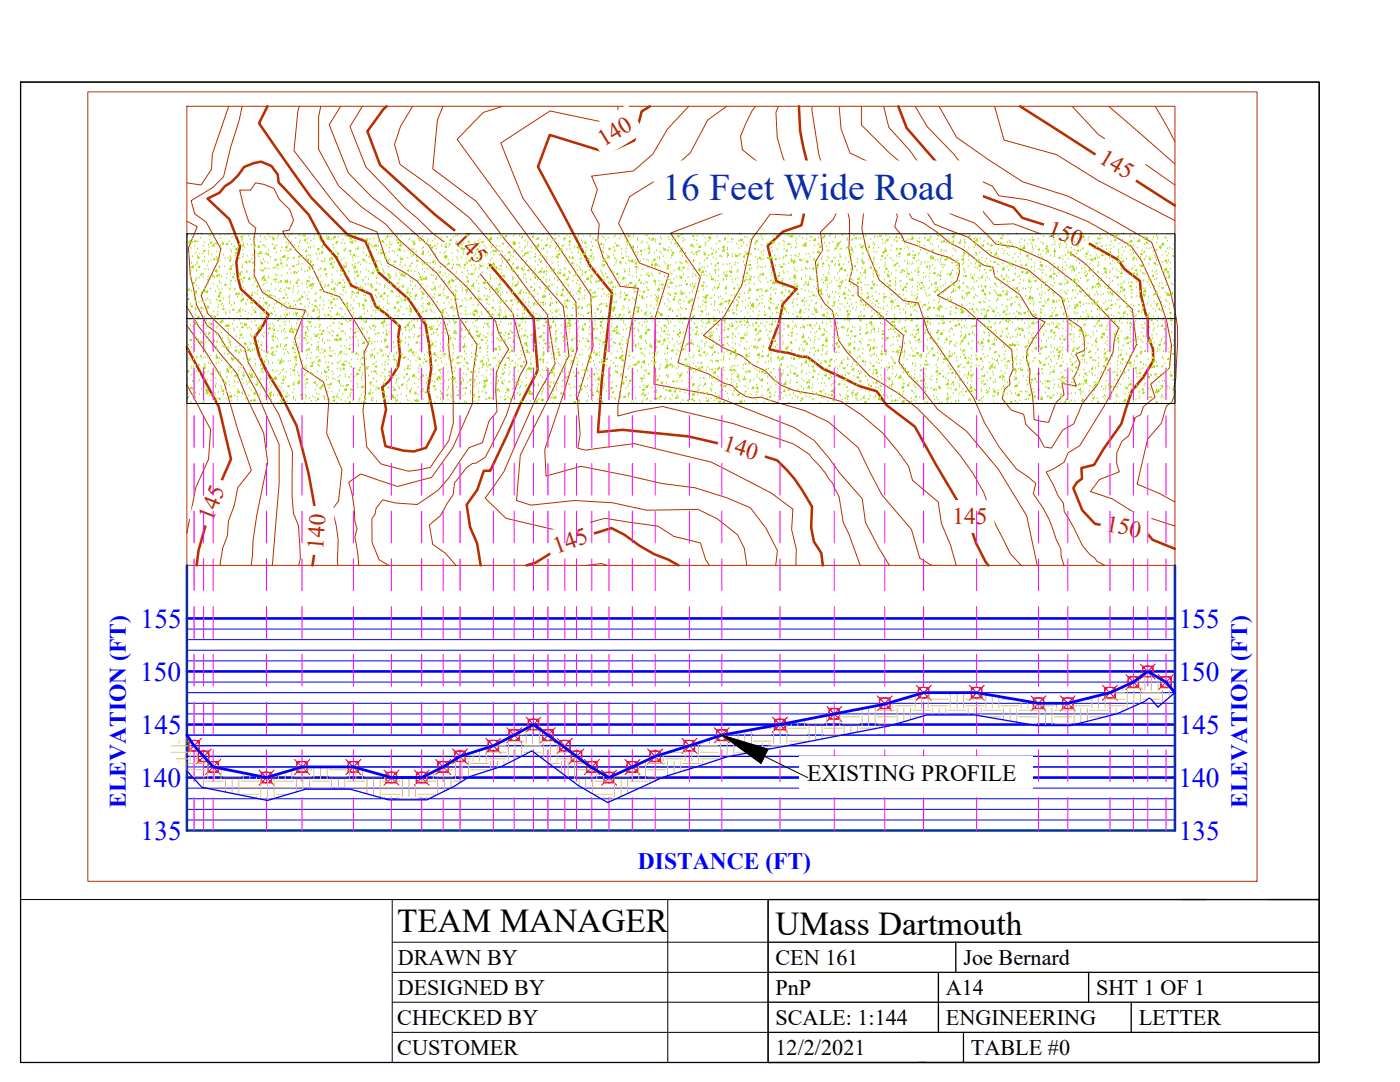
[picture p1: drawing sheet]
<svg xmlns="http://www.w3.org/2000/svg" width="279mm" height="216mm" viewBox="0 0 279 216" stroke-linecap="round" stroke-linejoin="round" font-family="sans-serif">
<defs><g id="words">
<text font-size="7.5" fill="#002eb8" x="132.2" y="39.9">16 Feet Wide Road</text>
<g font-size="6.6">
<text x="79.2" y="186">TEAM MANAGER</text>
<text x="154.8" y="186.5">UMass Dartmouth</text>
</g>
<g font-size="5.5" fill="#00f">
<text x="28.1" y="125.2">155</text>
<text x="235.2" y="125.2">155</text>
<text x="28" y="135.8">150</text>
<text x="235.2" y="135.8">150</text>
<text x="28.1" y="146.4">145</text>
<text x="235.2" y="146.4">145</text>
<text x="28" y="157">140</text>
<text x="235.2" y="157">140</text>
<text x="28.1" y="167.6">135</text>
<text x="235.2" y="167.6">135</text>
</g>
<g font-size="4.7" fill="#d00">
<text x="120.5" y="29.4" transform="rotate(-32 120.5 29.4)">140</text>
<text x="219.1" y="32.3" transform="rotate(31 219.1 32.3)">145</text>
<text x="208.8" y="46.9" transform="rotate(20 208.8 46.9)">150</text>
<text x="90.5" y="48" transform="rotate(45 90.5 48)">145</text>
<text x="144.1" y="89.7" transform="rotate(17 144.1 89.7)">140</text>
<text x="42.4" y="104.2" transform="rotate(-69 42.4 104.2)">145</text>
<text x="190.1" y="104.6">145</text>
<text x="220.6" y="106" transform="rotate(11 220.6 106)">150</text>
<text x="64.5" y="109.7" transform="rotate(-86 64.5 109.7)">140</text>
<text x="111.1" y="110.6" transform="rotate(-20 111.1 110.6)">145</text>
</g>
<text font-size="4.7" x="161.1" y="155.7">EXISTING PROFILE</text>
<g font-size="4.7" fill="#00f">
<text x="25.1" y="161.2" transform="rotate(-90 25.1 161.2)">ELEVATION (FT)</text>
<text x="248.9" y="161.2" transform="rotate(-90 248.9 161.2)">ELEVATION (FT)</text>
<text x="127.3" y="173.4">DISTANCE (FT)</text>
</g>
<g font-size="4.4">
<text x="79.4" y="192.5">DRAWN BY</text>
<text x="154.8" y="192.5">CEN 161</text>
<text x="192.3" y="192.5">Joe Bernard</text>
<text x="79.4" y="198.5">DESIGNED BY</text>
<text x="154.8" y="198.5">PnP</text>
<text x="188.8" y="198.5">A14</text>
<text x="218.8" y="198.5">SHT 1 OF 1</text>
<text x="79.3" y="204.5">CHECKED BY</text>
<text x="154.8" y="204.5">SCALE: 1:144</text>
<text x="188.8" y="204.5">ENGINEERING</text>
<text x="227.2" y="204.5">LETTER</text>
<text x="79.3" y="210.5">CUSTOMER</text>
<text x="154.8" y="210.5">12/2/2021</text>
<text x="193.8" y="210.5">TABLE #0</text>
</g>
</g></defs>
<!-- layer: Contour -->
<g fill="none" stroke="#b82e00" stroke-width=".2">
<path d="M17.5 18.3h233.4v157.6h-233.4zM37.3 21.2h197.2v91.6h-197.2zM45.6 21.2l-3.2 9.6-.2 3-2.1 3.1-2.8-.4M48.3 21.2l-.6 2.9-1.6 5.2-1.5 6-2.1 2.1-4.4 2.6 .8 2.7 2.2 1.6 3 5.4-.5 2.3-3.5 7 1.4 3.7 7.4 6.9 .7 2.8 6.1 10.3 2.7 7.5-.1 8.7 .2 3.5 1.1 2.5 .3 6.6-.3 1.3M59.7 21.2l-.3 1.1-.7 7.8 8.1 10.5 3 3.6 5.4 2.1 2.1 6.2 3.4 1.9 2.6 1.7 2.7 3.4 2.1 3.1 1.4 4.5 .1 3.1 .7 4.4 .2 9.8-.9 3.5-3.7 5.4-4.4 .7-5.5-1.4-2.8-3.4-.8-7.4 .5-3.4-.3-8.1 .9-1.7-5.8-9.4-3.1-1-2.4-5.1-3.1-3.1-2.3-3.1-.4-.8 1.3-.2 .9-2-.8-2.1-2-2-1.1-2.2-2-.8-1.7-.3-1 1.4h-2.2l.8 3.2 1.1 3.3 1.4 1.1-.4 2 .1 4-.1 3.4 1.7 3.4 5 3.1 3.6 .5-2.2 5.6 1.7 5.9 4.1 2.8 1 3.6-.4 6.7 3 7.2-.6 6.2-1.3 1.7a22.2 22.2 0 0 1 1 10.2l.1 1M64 21.2l-.4 2.1v6.5l4 7.3 4.6 4.2 4.8 3.4 2.8 3.3 7.3 6.4 3.7 4.7 .7 4 3.7 5.7-.8 5.7-.1 6.1-3.9 8.7-4.3 6-6.8 1.8-7.3-2.5-2.4 1.6 .7 2.4 .4 2.9 .1 2.5 .4 1.5-.4 1.7 .7 3.8 .1 1.8M68 21.2l-2.3 3.7 3.8 9.6 4.7 4.8 4 3.2 7.3 6.4 2.1 3.3 5.6 5.1 5.7 6.9 .6 2.3 2 3.2-1.7 2.9-.7 1.8-.2 3.5 .3 4.2-1.6 1.8-1.3 4.4-2.7 1-4 6.1-2.1 2.4-4.2 2.9-4.3-.3-2.6-.7-1.3 1.7-.3 1.2-.6 .9 .1 4.7 1.3 3.5 2 1.1M72.3 21.2l-2.4 4.1 3.1 8 7.9 8.2 2.5 2.1 2.8 2.8 6.6 5.5 3.1 2.9 6.4 7.6 2.9 10-1.4 2.6-2.8 8-4.1 8.2-2 1.3h-.6l-1.3 .9-2.3 3-.3 2.3-1.2 1.8-1.3 2.4-2.2 1.9 .7 3.8 2.5 1.8 2.1 2.4M82.3 21.2l-2.4 4-1.2 3.6 1.1 4 6 4.3 7.9 6.4 7.4 8.6 5.9 8 2.2 2.6 1.6 9.9-3.6 6.3-6.7 15.2-3.7 5.3 4.2 4 10.5 2.5 9.2-2.5 10.6 1.6 3.2 2 5.3 1.3 1 3.4 .8 1.1M88.4 21.2l-1.1 2.8-.9 9.7 8.7 6.5 5.9 7.8 11.4 13.1 1.1 9.9-9.7 19.8-.7 9.1 2.9 .9 8.7-.9 7.6 .4 6.8 1.5 10.2-.2 3.8 1.9 4.1 3.2 1.3 2.7 .5 3.4M100.4 21.2l-4 1.2-5.2 5.4 23.7 32.4 .3 9.3-2.8 9.1-3.7 11.1 .3 5.3 7-2 9.7 2 6.4 1.5 6.6 .8 6.3 2 4.8 2 3.1 4.1 2.3 4.5-.4 2.9M123.4 21.2l-.2 1.9-3 1.2-10.4-2.2-9.9 6.4 4.5 11 6.7 9.1 6.8 10.2 .5 10.3-3.2 10.4 .6 7.2-.5 2.8 1.6 .3 9.7-1.3 15.3 3.7 12 6.2 4.3 3.2-.2 4.1 .9 3.9-.1 3.2"/>
<path d="M137.5 21.2l-4.3 4.5-2.9 5.1-3.9 3.3-8.3 1 1.1 2.7-1.2 4.1 1.6 2.8-.3 3.3 1.1 3.4 3.4 5.8 3.6 .3-2.1 10.7-2 12.9v1.9l3.7-1 5.2-.9 14.2 3.4 12 4.1 3.1 2 2.4 2.8 2.3 3.1 1.3 2.7 .8 5 1.1 2.4 2.3 6.2M145 21.2l-3.8 2.8-3.4 6.5-4.7 4.1-7.5 4.6-2.2 5.4 4.2 7.9 5.9 2.2-2.7 8.6-.3 13.4 11.4 2 16.6 6.6 4 2.6 3.1 3.7 2 2.8 4.5 5.1 .6 4.7 2.7 5.1 2.1 3.5M150.8 21.2l-.7 .9-2.3 5.1 .4 2.7 5.5 4.4-5.3 4.6-1.7 2.7-12.9 4.9 6 8.8-4.5 17.1 6.1 2.2 3 1.9 1.7 .4a5.4 5.4 0 0 0 5.8 2.3l8.8 2.8 4.7 2.2 5.9 5.1 4.7 9.4 5.9 7 1.7 5.7 2.3 1.4M155.4 21.2l-.5 1.2 .2 5 1 3.6 1.6 4.1-.8 3.4 1 4.5-4.2-.3-3.6 5-2.1 9.2-3.5 6.3-4.1 3.7 4 2.5 3.6 1.6 2.3 1.9 2.4 1.1 1.7 1.7 1.5 1.2 2.6 1 5.2 1 4.1 1.2 4.1 2.7 4.3 3.6 2.9 3.5 2.2 3.1 .8 2.8 5.1 4.4 .7 4.2 1.8 4.4 1.1 4M162.1 21.2l-.1 .6 1.4 9 1.4 4.6 2.4 3.5 .5 2.1-1.4 2.8-2.6 2.5 .5 3.6-1.5 2.3 .7 6.4 1.2 2 1.5 1.4 1.3 5.9 1.6 2.3 4.6 4.9 5.6 3.3 3.9 3.1 4.4 4.5 4.1 4.8 2.6 3.6 2.1 3.8 2.3 6.4 3 5.9 2.2 2.3M167.5 21.2l.4 4.5 1.7 4.8 6.3 3.1 5.1 4.7 4.3 4.5 1.2 1.9 6.7 2.6 4.6 3.8 7.5 2.8 6.5 5.5 1.3 4.1 2.6 1.9 .7 2 .1 2.5-1.8 .8 .8 1.7-.5 1.6-.8 1.4 .6 1.6-2.8-.5 .3 2.3-1.6 1.6-1.4 3.9-2.9-.6-.3-4.7-.7-2.9 .2-2.1-.7-2.3v-1.7l1.4-2.4 2.3-3.3-2.5-1.2-2.6-4.3-5-3.6-.3-1.9-1.8-.3-4.3-3.3-2.4-1.1-2.8-2.4-2.5-1.7-2.4-.9-1.7-3.3-1.9-2-2.5-2.2-2.8-1.1-2.2-.4-2 .5-.9 1.3v1.3l1.5 6.1-.1 5.9 .7 3.9-.6 2.4 1.7 1.2v1.8l9.1 7.9-.3 2.5-.6 2.7 2 2.9 2.3 2.3 3.5 4.4 5.7 4.4 6.3 7.5 5.7 9.3 2.1 9.9M171.9 21.2v3.7l5.5 5.5 4.7 4 4.3 4.5 2.1 3.2 2 .9 4 1.5 3.1 2.9 1.2 1.3 3.7 .5 6.6 3 5.7 4.4 8.5 8.8-.9 2.2-.3 2.7-3 6.3-3.1 3.9-1.7 4.1-2.2 1.2-2.3 3.6-1.4-.2-1.1-2-2.6-2.5-.4-2-2.5-.9-1.8-2.3 .5-1.8 1-1v-1.3l.7-1.7-.3-3.9-9.3-8.2-5.5-2.7 3.9-2.9 .5-1.7-.1-1.7-2.2-1.3-2.3-.6-4.1-1.8-2.3-.7-.5-1.2-1.4-1.7 .5-2.2-.7-1.7-2.1-1.4-1.5-1.8-2.2-.9-2 .1 .1 1.5 1.7 3.2-.4 3.5 .8 3.7 2.7 6.6 4.8 4.1 3 .5 2 5.8 9 13 2.2 5.1 2.9 4.8 3.5 4.4 2.2 1.5 1.6 1.4-.5 2a23.6 23.6 0 0 1 4.6 9.1l.9 1.9 .1 1.6 .5 1.7M176.4 21.2l1 4.2 4.1 4.6 5.4 7.5 3 2.6 5.7 1.5 2.8 3.2 3.9-.1 6.3 2.3 7.9 5.5 9.5 9.2 .8 7-3 6.1-3.5 6.3-4.8 7.8-2.3 1.4-.9 1.9-1.9 1.3-1.6 .7 1.4 2.6 1 2.3 1 1.3 .2 1.7a45.4 45.4 0 0 1 3.6 6.7l1.6 2 1 .6 .3 .6 1.6 .8M182.8 21.2v.2l2.3 3.9 5.3 5.5 3.1 4.3 4.6 2.1 1.2 1.9 5.6 .7 4.5 1.4 7.5 2.9 8.7 4.9 2.2 3 3.7 8.2 1.3 3.7 1 5.1-.4 4.4-3.7 3.3 .8 2.5-2.3 2-.5 1.5-1.6 .9h.4l-1.2 3.3a5.5 5.5 0 0 0-1.9 7.2l-4 1.6-1.8 2.4 4.4 1.4 4.4 2.8 8.1 2.6M187.4 21.2l3.5 6.2 6.5 4.5 6.7 4.4 9.1 2.9 8.6 4.5 8 4.6 3.8 9.8a29.1 29.1 0 0 1 1.3 12.9l-.2 4.6-.4 1.7 .1 1.6-.6 1.4-1 .7-1 3.5-2.8 3.1-2.1 9 4.6 1.9 3 1.7M198.5 21.2l1.9 6.7 10.5 3 8.3 5.1 15.3 8M214 21.2l5.2 5.7 9.6 6 5.7 4"/>
<path d="M221.3 21.2l13.2 11.5M230.5 21.2l4 7.1M37.3 44.2l2.1 1-1.8 4.3 .4 5.4 .6 2.5 .6 3.4 2.1 4.1 2.2 1.7 2 3.3 2.8 3 2.8 5.1 4.6 10.7v7.7l-1.3 16.4M37.3 65l3.9 5.4 3.4 5.6 2.9 9.8 2.7 8.1-2.7 3.4-.7 3.5-1.2 3.2-.2 2.9-.9 2.4-.5 3.5M37.3 61.2l2.4 4 7.5 9.3 2 4.7 3.4 7.2 .8 5.8-2.2 10.7-.7 4.9-.1 3.1-.3 1.9M37.3 76.8l4.7 8.9-.4 6-2.5 5.6-1.8 9.1M117.1 112.8l3-.4 1 .4"/>
</g>
<path d="M53.4 21.2l-1.7 3.4 10.4 14.8 7.4 7.5 3.4 1.2 2.7 6.3 6 5.3 3.3 5.1 .8 4.2 .4 4.5-.7 4.3 1.6 7.8-2 3.8-2.4 .7-2.1-.2-3.6-.9-.7-3.5 .8-3.8-.7-4.4 1.3-1.2 1.9-3 .3-2.3-.3-3.5 .3-2.2-2.5-2.3-2.3-1.7-1-2.4-3.9-1.7-3.1-5.7-2.2-2.5-3.2-5.9-6-6.5-.2-1.6-1.3-1.7-2-.8-1.5 .3-1.9 .7-1.2 1.7-1.3 1.3-1.3 .9-1.1 1.3-2.4 1.1 4.4 4.2 2.1 5.4-.7 3.1 .3 3.2 .6 2.2 5.5 5.1-1.1 2.2-1.7 2.4 .9 3.4 1.3 2.9 2.8 4.6 3.4 6.6 2.4 9.6 1.9 10.8-1.1 7.5M77.2 21.2l-.7 .6-3.2 4.4 2.6 6.7 10.9 9.9 7.5 6 6.4 7.4 5.8 7.2 .8 10.5-3.5 6.7-2.7 6.4-3.3 6.9h-1.2l-1.3 3.8-2.2 3 .7 4.5 1.4 3.2 .7 4.4M129.7 21.2l-1.6 1-1.5 5.8-5.4 2.5-11.5-3.6-2.3 6.4 10.5 19.9 4.2 5.3-2 17.4-.8 10.3 4.9-.4 13.2 1.3 9.6 2.2 8.1 2.6a31 31 0 0 1 7 9.2l-.2 4.1 .5 2.9 1.5 2.3 .3 2.4M159.5 21.2a34.4 34.4 0 0 0 1.7 11.9l.6 4.1-.4 1.4-.9 1.7-.1 2.6-.5 2.1-3.6 1.2-3.1 2.9 1.7 7 4.1 1.5-2.8 3.1-.7 3.7-2 5.3 3.8 .7 2.7 .8h1.1l3.2 2.4 7.2 3.4 3.5 1.1 2 2.8 5.6 4.2 4.3 7.7 4.1 7 2.7 5.2 1.1 3.4 1.8 3.6 .6 .8M179.3 21.2l1.6 4.3 5.7 6.5 4.5 5.5 4.9 1.6 6.3 2.3 1.7 2.1a68.4 68.4 0 0 1 19.1 8.3l1.4 1.9 3 2.3 .2 2.9 .9 3.6 .5 1v3.5l1 2.6 .1 2.4-2.1 3.4-2.2 2.6-2.1 6.6-3.6 5-1.8 3.2-2.6 .6 .1 2.1-1 .8-.7 1.1 1.8 4.4 2.5 2.7 4.2 .7 3.4 .2 2.6 .7 1.3 1.6 4.5 1.8M203.6 21.2l30.9 19.8M37.3 69.3l6.3 11.8 2.5 10.5-3.8 8.6-2.7 9.6-.4 3M105.1 112.8l1.8-.5 7.1-4.4 8-2.5 2.6 1.3 3.1 2.2 2.9 1.7 2.7 1 2.1 1.2" fill="none" stroke="#b82e00" stroke-width=".51"/>
<!-- layer: Grid-1 -->
<g fill="none" stroke="#00f" stroke-width=".2">
<path d="M37.3 131.9h197.2M37.3 136.1h197.2M37.3 127.6h197.2M37.3 125.5h197.2M37.3 138.2h197.2M37.3 129.8h197.2M37.3 150.9h197.2M37.3 142.5h197.2M37.3 157.3h197.2M37.3 159.4h197.2M37.3 153h197.2M37.3 148.8h197.2"/>
<path d="M37.3 146.7h197.2M37.3 140.3h197.2M37.3 163.6h197.2M37.3 161.5h197.2"/>
</g>
<!-- layer: Grid-2 -->
<path d="M37.3 123.4h197.2M37.3 134h197.2M37.3 144.6h197.2M40.6 155.2h193.9M40.6 165.7h193.9" fill="none" stroke="#3f00ff" stroke-width=".2"/>
<!-- layer: Grid-1 -->
<path d="M37.3 123.4h197.2M37.3 134h197.2M37.3 155.2h197.2M37.3 144.6h197.2" fill="none" stroke="#00f" stroke-width=".51"/>
<!-- layer: Grid-0 -->
<path d="M37.3 112.8v52.9h197.2v-52.9" fill="none" stroke="#004a95" stroke-width=".51"/>
<!-- layer: Contour_Label -->
<g fill="#fff" stroke="#fff" stroke-width=".2">
<path d="M220.6 27.7l-3.2 5.5 11.3-.7zM217.4 33.2l11.3-.7-3.3 5.5z"/>
<path d="M117.1 25.9l3.4 5.5 4.7-10.5zM125.2 20.9l3.4 5.5-8.1 5z"/>
<path d="M189 99.9v6.4l9.4-6.4zM189 106.3l9.4-6.4v6.4z"/>
<path d="M60.4 100.9l-.8 9.5 6.4 .5zM60.4 100.9l6.4 .5-.8 9.5z"/>
<path d="M108.5 106.4l2.2 6.1 6.6-9.2zM117.3 103.3l2.2 6-8.8 3.2z"/>
<path d="M144.5 84.9l-1.9 6.1 11-3.3zM142.6 91l11-3.3-2 6.2z"/>
<path d="M88.6 48.4l11.1 2.1-6.6-6.6zM88.6 48.4l11.1 2.1-4.6 4.6z"/>
<path d="M220.4 101.1l-1.2 6.3 10.6-4.4zM219.2 107.4l10.6-4.4-1.2 6.2z"/>
<path d="M209.5 42l-2.2 6 11.1-2.7zM207.3 48l11.1-2.7-2.2 6z"/>
<path d="M41.1 94.7l-3.5 8.7 6 2.3zM41.1 94.7l5.9 2.3-3.4 8.7z"/>
</g>
<!-- layer: Grid-1 -->
<g fill="#fff" stroke="#fff" stroke-width=".2">
<path d="M20.4 120.7v42.8h7.2zM20.4 120.7h7.2v42.8z"/>
<path d="M122.8 168.6v7.3l43.5-7.3zM122.8 175.9l43.5-7.3v7.3z"/>
<path d="M244.1 120.7v42.8h7.3zM244.1 120.7h7.3v42.8z"/>
</g>
<!-- layer: Road_Hatch -->
<g fill="none" stroke="#a5dd00" stroke-width=".2">
<path d="M37.3 47.1h.1M37.4 59.6h.3l-.1 .2zM37.5 59h.1M37.5 50.6h.1M37.6 48.3l.4-.3v.4zM37.7 51h.1M37.7 57.6l.1 .3h-.3zM38 55.2h.1M38 48.3l.3-.1-.1 .2zM38.1 49.6h.1M38.1 55.7h.1M38.1 54.1h.1"/>
<path d="M38.1 55.2h.1M38.2 58.1h.1M38.2 46.9h.1M38.2 52.5h.1M38.4 47.7h.1M38.4 48.4h.1M38.4 51.2h.1M38.5 56.5l.3-.2-.1 .3zM38.6 53v.4h-.4zM38.6 57.2h.1M38.8 59.8h.1M38.8 58.4l.4-.4v.5z"/>
<path d="M38.9 49.2h.1M39 53h.1M39 48l.1 .2h-.3zM39.1 60h.1M39.1 55.8h.1M39.1 56.1h.1M39.1 50.5h.1M39.2 58.5h.1M39.2 57.1h.1M39.2 55.6h.1M39.2 54h.1M39.3 54.1h.1"/>
<path d="M39.3 52.4h.1M39.4 52.7h.1M39.4 51.2h.1M39.5 49.7h.1M39.5 48.3h.1M39.6 46.8h.1M39.6 53.3l.3-.2-.1 .3zM39.6 57.6h.1M39.7 51.3v.3l-.2-.1zM39.8 55.5h.1M39.9 50.8h.1M40 47.5h.1"/>
<path d="M40.2 58.6h.1M40.2 46.7h.1M40.3 54.6v.3h-.3zM40.4 52.2h.1M40.5 50.6h.1M40.5 55.3h.1M40.6 49.1h.1M40.6 54.7h.1M40.6 50.1l.3-.1v.2zM40.7 48.5h.1M40.8 52.1h.1M40.8 57.7h.1"/>
<path d="M40.8 51.4h.1M40.9 57.9v.3h-.2zM40.9 53.7h.1M41.1 59.9h.1M41.1 58.3l.3-.2v.3zM41.3 58.5h.1M41.4 59.6h.1M41.4 53.1h.1M41.4 56.9h.1M41.4 58.2h.1M41.4 55.9h.1M41.5 56.7h.1"/>
<path d="M41.5 55.2h.1M41.6 53.8h.1M41.6 50.5h.1M41.6 48.9h.1M41.7 52.3h.1M41.7 50.1h.1M41.7 55.7h.1M41.7 50.8h.1M41.7 46.9l.3-.2v.3zM41.7 49.4h.1M41.8 47.9h.1M41.9 59.9h.1"/>
<path d="M42 57.7h.1M42.1 52h.1M42.2 48.2v.3h-.2zM42.2 55l.3-.1-.1 .3zM42.2 50.8h.1M42.3 49.1l.4-.4v.4zM42.5 56.7h.1M42.5 55.1h.1M42.5 46.8h.1M42.8 48.7h.1M42.8 47.2h.1M42.8 55.4h.1"/>
<path d="M42.8 51.6l.1 .2h-.3zM42.9 54.1l.4-.3v.4zM43 58.2h.1M43.1 48.6h.1M43.2 51.4h.1M43.2 48.7h.1M43.2 54.3h.1M43.2 59.9h.1M43.3 50.2h.1M43.3 51.9l.3-.2-.1 .3zM43.3 51.6h.1M43.3 57.2h.1"/>
<path d="M43.4 54.9l.1 .3-.3-.1zM43.6 59.4h.1M43.6 54.9h.1M43.7 57.9h.1M43.7 56.4h.1M43.7 53.4h.1M43.7 53.2h.1M43.8 56h.1M43.8 54.9h.1M43.9 53.5h.1M43.9 58.8v.4l-.4-.1zM43.9 52h.1"/>
<path d="M43.9 47h.1M44 50.5h.1M44 49.1h.1M44 58.2l.1 .3h-.3zM44.1 47.6h.1M44.2 56.5h.1M44.2 49.7h.1M44.2 55.2h.1M44.3 57.8h.1M44.4 48.6l.3-.1-.1 .3zM44.4 48.5h.1M44.6 50.9h.1"/>
<path d="M44.6 59.6h.1M44.8 53.2h.1M44.8 56.8l.3-.1-.1 .3zM44.9 51.6h.1M44.9 46.9h.1M45.2 55.5h.1M45.3 54.7h.1M45.4 48.5v.3h-.2zM45.5 48.7h.1M45.5 51.5h.1M45.6 46.8h.1M45.7 59.4h.1"/>
<path d="M45.8 48.3h.1M45.8 53.8h.1M45.8 57.9h.1M45.9 59.1h.1M45.9 53.6l.3-.1-.1 .3zM45.9 57.6h.1M45.9 51.2h.1M45.9 56.8h.1M46 56.1h.1M46 51.5h.1M46 51.8v.3h-.2zM46 54.7h.1"/>
<path d="M46 49.9h.1M46.1 53.3h.1M46.1 53.2h.1M46.1 51.7h.1M46.1 56.1h.1M46.2 50.2h.1M46.2 48.8h.1M46.3 47.3h.1M46.5 53h.1M46.6 55.2l.1 .2h-.3zM46.7 57.9h.1M46.8 49.2h.1"/>
<path d="M46.8 54.8h.1M46.9 57.7h.1M46.9 56.1h.1M46.9 51.1h.1M47 50.4l.3-.1-.1 .3zM47.1 49.7h.1M47.2 48.1h.1M47.2 58.5v.3l-.2-.1zM47.2 47h.1M47.4 49.4v.5l-.4-.1zM47.4 59.2h.1M47.5 58.6l.3-.1-.1 .3z"/>
<path d="M47.6 55.6h.1M47.7 51.3h.1M47.8 48.8h.1M47.9 51.6h.1M48 54.5v.4l-.4-.1zM48 56h.1M48 47.2l.3-.1v.3zM48.1 54.4h.1M48.2 58.7h.1M48.2 57.3h.1M48.2 59.9l.4-.4v.4zM48.3 55.8h.1"/>
<path d="M48.3 54.3h.1M48.3 48h.1M48.3 53.4h.1M48.3 59h.1M48.3 47.8h.1M48.4 52.9h.1M48.4 51.4h.1M48.4 53.4h.1M48.5 49.9h.1M48.5 56.3h.1M48.5 48.5h.1M48.5 56.2h.1"/>
<path d="M48.5 50.8h.1M48.6 57.5h.1M48.6 48.8v.3h-.3zM48.6 55.4l.3-.1-.1 .2zM48.6 47h.1M48.8 49.5h.1M49 58h.1M49.1 52.1l.1 .3h-.3zM49.2 54.2h.1M49.3 52.6h.1M49.3 51.1h.1M49.4 54.4h.1"/>
<path d="M49.4 59.9h.1M49.4 48.8h.1M49.6 47.1h.1M49.6 52.2l.3-.1-.1 .2zM49.7 55.8h.1M49.7 55.4l.1 .3h-.3zM49.9 55.7h.1M50 47.8h.1M50.2 48.9h.1M50.2 58.8h.1M50.2 51.7h.1M50.4 59.9h.1"/>
<path d="M50.4 52.5h.1M50.4 58.8v.2h-.2zM50.4 58.4h.1M50.4 50.9h.1M50.5 56.9h.1M50.5 55.5h.1M50.6 54h.1M50.6 52.5h.1M50.7 51.1h.1M50.7 49l.3-.1-.1 .2zM50.8 49.6h.1M50.8 53.5h.1"/>
<path d="M50.8 48.1h.1M50.8 46.7h.1M50.8 56.3h.1M50.9 54h.1M50.9 47.4h.1M50.9 53h.1M50.9 58.5h.1M51.1 50.3h.1M51.1 55.9h.1M51.2 57.2l.3-.1-.1 .2zM51.3 58.7h.1M51.4 57.1h.1"/>
<path d="M51.4 58.1h.1M51.5 50.8h.1M51.6 49.1h.1M51.6 51.2h.1M51.7 49.1v.3l-.2-.1zM51.9 48.3h.1M51.9 53.9h.1M51.9 59.5h.1M52 47.2h.1M52 52.3h.1M52.1 50.2l.1 .4-.5-.1zM52.2 54l.3-.2v.3z"/>
<path d="M52.3 55.8h.1M52.3 52.4l.1 .3-.3-.1zM52.5 57h.1M52.5 55.4h.1M52.5 49h.1M52.6 59.6h.1M52.6 51.8h.1M52.7 58.1h.1M52.7 55.2v.4h-.4zM52.7 56.7h.1M52.7 49h.1M52.7 55.2h.1"/>
<path d="M52.7 47.4h.1M52.8 53.7h.1M52.9 52.3h.1M52.9 50.8h.1M52.9 55.7l.1 .3h-.3zM53 49.3h.1M53 58.5h.1M53 47.9h.1M53.1 53.6h.1M53.2 50.5h.1M53.2 56.4h.1M53.3 50.8l.3-.1v.2z"/>
<path d="M53.4 46.7h.1M53.5 46.9h.1M53.5 52.5h.1M53.5 58.1h.1M53.6 59v.3h-.3zM53.6 55.2h.1M53.6 49.9h.1M53.6 55.5h.1M53.7 53.6h.1M53.8 58.2h.1M53.8 58.9l.3-.1-.1 .3zM53.8 47.3h.1"/>
<path d="M54 51.4h.1M54.1 56.8h.1M54.3 47.3h.1M54.4 48.8h.1M54.4 47.6l.3-.1-.1 .2zM54.5 47.9h.1M54.5 53.5h.1M54.5 59.1h.1M54.6 59.9h.1M54.6 55.9h.1M54.8 53.5h.1M54.8 51.9h.1"/>
<path d="M54.9 49.1h.1M54.9 49.4v.2h-.2zM54.9 55.8l.3-.2-.1 .3zM54.9 59.3h.1M54.9 57.8h.1M54.9 51.9h.1M55 56.3h.1M55 54.9h.1M55.1 53.4h.1M55.2 51.9h.1M55.2 50.5h.1M55.2 49h.1"/>
<path d="M55.3 55h.1M55.3 47.5h.1M55.5 52.7v.3l-.3-.1zM55.5 53.7h.1M55.5 47.1h.1M55.5 56.5h.1M55.7 59.7h.1M55.8 58.1h.1M55.8 46.8h.1M55.9 51.8h.1M56 52.5h.3l-.1 .2zM56 50.2h.1"/>
<path d="M56 57.7h.1M56 52.1h.1M56.1 58.3h.1M56.1 56v.3l-.2-.1zM56.2 49.4h.1M56.2 55h.1M56.3 51.4h.1M56.4 53.3h.1M56.5 51.3l.3-.4 .1 .5zM56.7 47.4h.1M56.7 59.3l.1 .3h-.3zM56.9 58h.1"/>
<path d="M56.9 56.4h.1M57 56h.1M57 49.4l.3-.2-.1 .3zM57.1 58.6h.1M57.1 50h.1M57.1 47.5h.1M57.1 53h.1M57.2 59h.1M57.2 48.4h.1M57.2 57.5h.1M57.2 49.2h.1M57.3 56h.1"/>
<path d="M57.3 52h.1M57.3 54.6h.1M57.4 53.1h.1M57.4 59.5h.1M57.4 55.9v.4h-.4zM57.4 51.6h.1M57.5 50.2h.1M57.5 57.5l.3-.1-.1 .3zM57.5 48.7h.1M57.6 47.2h.1M57.6 51.6h.1M57.8 53.8h.1"/>
<path d="M57.9 56.6h.1M58 56.3h.1M58 49.6l.1 .3h-.3zM58.1 54.7h.1M58.1 46.9h.1M58.3 48.3h.1M58.3 46.7h.1M58.5 58.4h.1M58.5 57.8h.1M58.6 51.6h.1M58.6 57.2h.1M58.6 54.3l.3-.1-.1 .3z"/>
<path d="M58.6 53l.1 .2h-.3zM58.7 51.5h.1M58.8 49.8h.1M58.8 54.6h.1M58.8 49h.1M59 47.5h.1M59.2 54.5h.1M59.2 52.9h.1M59.3 56.3v.2h-.2zM59.4 56.1h.1M59.4 58.7h.1M59.4 57.2h.1"/>
<path d="M59.5 55.8h.1M59.5 54.3h.1M59.6 49.3h.1M59.6 52.8h.1M59.6 51.4h.1M59.6 52.1h.1M59.6 52.6h.1M59.6 58.2h.1M59.6 51.1l.3-.1v.3zM59.7 49.9h.1M59.7 56h.1M59.7 47h.1"/>
<path d="M59.8 48.4h.1M59.8 46.9h.1M59.9 59.6v.3l-.3-.1zM59.9 48h.1M60.2 59.1h.1M60.2 59.3l.3-.1-.1 .2zM60.2 53.9h.1M60.3 56.7h.1M60.3 52.7h.1M60.4 51.2h.1M60.5 47h.1M60.5 46.7l-.1 .1 .2 .1v-.2"/>
<path d="M60.7 47.9l.3-.1v.3zM60.8 54.3h.1M60.8 58.5h.1M60.9 46.7l-.3 .3h.4l-.1-.3M61.1 51.6h.1M61.2 51.2h.1M61.2 56.8h.1M61.2 49.9l.1 .3h-.3zM61.2 52l.3-.4 .1 .5zM61.2 56.1l.3-.1-.1 .3zM61.3 59h.1M61.3 57.4h.1"/>
<path d="M61.3 48.6h.1M61.3 54.1h.1M61.3 59.7h.1M61.4 47.6h.1M61.5 51h.1M61.6 49.4h.1M61.6 59.8h.1M61.7 58.4h.1M61.7 56.2h.1M61.7 56.9h.1M61.8 55.4h.1M61.8 57l.3-.3v.4z"/>
<path d="M61.8 53.2v.3h-.2zM61.8 53.9h.1M61.9 52.5h.1M61.9 51h.1M61.9 49.4h.1M62 49.5h.1M62 52.5h.1M62 52.2h.1M62.1 48.1h.1M62.2 52.2h.1M62.2 57.7h.1M62.3 52.9l.3-.1-.1 .2z"/>
<path d="M62.4 57.2h.1M62.4 56.5l.1 .3h-.3zM62.5 55.7h.1M62.6 54h.1M62.6 56.8h.1M62.7 49.3h.1M62.7 47.7h.1M62.8 47.1h.1M62.9 58.8h.1M63 59.9l.1 .2h-.3zM63.2 50.8h.1M63.2 58.6h.1"/>
<path d="M63.4 49.7l.3-.1-.1 .3zM63.4 51.7h.1M63.6 55.5h.1M63.6 53.9h.1M63.8 47.7h.1M63.8 50.8h.1M63.8 56.3h.1M63.8 46.9v.2h-.3zM63.8 47.5h.1M63.8 57.9l.3-.2v.3zM63.9 59.5h.1M63.9 58h.1"/>
<path d="M63.9 48.1h.1M63.9 53.7h.1M63.9 59.3h.1M64 56.6h.1M64.1 55.1h.1M64.1 56.3h.1M64.1 53.6h.1M64.1 57h.1M64.1 52.2h.1M64.2 50.7h.1M64.3 49.2h.1M64.3 47.8h.1"/>
<path d="M64.3 49.5h.1M64.3 49.1h.1M64.3 52.3h.1M64.3 50.2l.1 .3-.3-.1zM64.7 53.8h.1M64.8 52.2h.1M64.8 51.7h.1M64.8 57.3h.1M64.9 54.1h.1M64.9 54.7l.3-.1v.2zM65 56.9h.1M65 53.5v.3h-.2z"/>
<path d="M65.2 47.2h.1M65.2 55.3h.1M65.5 47.3h.1M65.5 58.7h.1M65.6 56.8v.3h-.2zM65.6 47.3l.1 .5-.4-.1zM65.7 60h.1M65.7 58.4h.1M65.8 51.8h.1M65.9 52h.1M66 50.5h.1M66 51.5l.3-.1-.1 .2z"/>
<path d="M66.1 47.8h.1M66.1 59.2h.1M66.2 57.8h.1M66.2 56.3h.1M66.2 52.4l.1 .4-.4-.1zM66.3 54.8h.1M66.3 55.9h.1M66.3 53.3h.1M66.3 50.3h.1M66.4 51.9h.1M66.4 56.4h.1M66.4 50.4h.1"/>
<path d="M66.4 53.6h.1M66.5 58.8h.1M66.5 57.7l.3-.3v.4zM66.5 59.6l.3-.1-.1 .3zM66.5 48.9h.1M66.5 47.7h.1M66.5 53.3h.1M66.5 47.5h.1M66.6 49.6h.1M66.7 52.4h.1M66.8 58.3h.1M66.9 56.7h.1"/>
<path d="M66.9 47.1l.1 .3h-.3zM67.1 50.3h.1M67.1 48.3l.3-.1-.1 .2zM67.1 48.7h.1M67.3 54.2h.1M67.3 59.8h.1M67.3 57h.1M67.4 56.9h.1M67.4 51.3h.1M67.5 47.3h.1M67.5 50.5l.1 .2h-.3zM67.6 51.8h.1"/>
<path d="M67.6 56.5l.3-.2-.1 .3zM67.9 58.8h.1M68 56.5h.1M68 54.9h.1M68.1 51.9h.1M68.1 53.8l.1 .3-.3-.1zM68.2 48.6h.1M68.3 46.9h.1M68.4 58.9h.1M68.5 57.4h.1M68.5 47.9h.1M68.5 56h.1"/>
<path d="M68.5 58h.1M68.5 57.3l.2-.2 .1 .3zM68.6 54.5h.1M68.6 53h.1M68.6 53.3l.3-.2-.1 .3zM68.7 51.6h.1M68.7 50.1h.1M68.7 56.5h.1M68.8 48.6h.1M68.8 47.2h.1M68.9 49.9h.1M68.9 55.5h.1"/>
<path d="M69 49.7h.1M69 52.5h.1M69 52.8h.1M69 58.4h.1M69.1 47.2h.1M69.1 54.8h.1M69.2 53.2h.1M69.4 46.8h.1M69.6 54.3h.1M69.6 56.3h.1M69.7 57.1h.1M69.7 50h.3l-.1 .2z"/>
<path d="M69.9 47.5h.1M69.9 48.3h.1M69.9 50.8h.1M69.9 56.4h.1M70 48.4l.3-.3 .1 .4zM70.1 47.4v.3h-.2zM70.1 59.4h.1M70.2 58.3l.3-.2-.1 .3zM70.2 58.9h.1M70.3 53h.1M70.4 51.4h.1M70.5 52h.1"/>
<path d="M70.7 58.6h.1M70.7 50.7v.3h-.2zM70.7 57.1h.1M70.8 55.7h.1M70.8 48h.1M70.8 46.9l.3-.2-.1 .3zM70.8 54.2h.1M70.8 54.6h.1M70.9 52.7h.1M70.9 53.1l.1 .4h-.4zM71 51.3h.1M71 49.8h.1"/>
<path d="M71 48.3h.1M71.1 46.9h.1M71.1 56.6h.1M71.2 59.3h.1M71.2 55l.4-.1-.1 .3zM71.3 57.7h.1M71.3 54.1v.2h-.2zM71.3 49.8h.1M71.4 52.6h.1M71.5 51.3h.1M71.5 49.4h.1M71.5 55h.1"/>
<path d="M71.5 49.7h.1M71.5 58.1v.4h-.3zM71.6 46.8h.1M71.6 52.4h.1M71.6 58h.1M71.9 57.4l.1 .3-.3-.1zM72 52.8h.1M72 54.4h.1M72.1 57.2h.1M72.2 47.5h.1M72.3 51.8l.3-.1v.3zM72.4 57.5h.1"/>
<path d="M72.4 55.9h.1M72.5 50.4h.1M72.5 56h.1M72.6 49.6h.1M72.6 59h.1M72.7 48h.1M72.8 60l.3-.1-.1 .3zM72.9 59.8h.1M72.9 52.1h.1M72.9 58.3h.1M72.9 59.1h.1M72.9 56.9h.1"/>
<path d="M73 55.4h.1M73.1 53.9h.1M73.1 52.5h.1M73.1 51.1h.1M73.2 51h.1M73.2 48.1h.1M73.2 49.5h.1M73.2 47.7l.1 .3-.3-.1zM73.3 48h.1M73.4 48.6l.3-.1-.1 .3zM73.4 56.7h.1M73.5 55.8h.1"/>
<path d="M73.6 54.2h.1M73.7 49.9h.1M73.8 47.8h.1M73.8 52.7h.1M73.8 51l.1 .3h-.3zM73.9 56.8l.3-.1-.1 .2zM74 57.3h.1M74 49h.1M74 54.6h.1M74.2 51.9h.1M74.2 57.5h.1M74.3 49.4h.1"/>
<path d="M74.3 54.5h.1M74.4 57.3h.1M74.5 54.3v.3h-.2zM74.6 47.6h.1M74.7 54.1h.1M74.7 49.1l.4-.3v.4zM74.8 52.5h.1M74.9 59.1h.1M75 53.6l.3-.1-.1 .3zM75.1 57.7v.2h-.3zM75.1 50h.1M75.1 55.5h.1"/>
<path d="M75.1 59.4h.1M75.2 58h.1M75.2 55.6h.1M75.2 52.2h.1M75.2 56.5h.1M75.3 54.2l.3-.4 .1 .4zM75.3 55h.1M75.4 53.6h.1M75.4 52.1h.1M75.4 50.6h.1M75.4 47.6h.1M75.5 49.1h.1"/>
<path d="M75.5 48.2h.1M75.6 47.7h.1M75.6 58.7h.1M75.8 56.8h.1M75.9 52.3h.1M75.9 50.7h.1M76 50.4l.3-.1-.1 .2zM76.1 50h.1M76.1 52.8h.1M76.2 58.8v.5l-.3-.1zM76.4 53.8h.1M76.4 48l.1 .3-.3-.1z"/>
<path d="M76.5 58.6l.3-.1v.2zM76.6 54.1h.1M76.6 59.7h.1M76.6 48.6h.1M76.7 54.6h.1M76.8 57.4h.1M76.8 57.1h.1M76.8 58.5h.1M76.8 51.5h.1M76.8 56.9h.1M76.9 47.8h.1M77 50.6h.1"/>
<path d="M77 51.3v.3l-.2-.1zM77.1 49h.1M77.1 47.2l.3-.1-.1 .3zM77.3 59.2h.1M77.4 59.1h.1M77.4 57.7h.1M77.5 56.2h.1M77.5 52.1h.1M77.6 54.7h.1M77.6 52.3h.1M77.6 53.3h.1M77.6 54.6l.1 .3h-.3z"/>
<path d="M77.6 55.4l.3-.1-.1 .2zM77.6 55.1h.1M77.7 51.8h.1M77.7 49.5h.1M77.7 50.3h.1M77.8 48.9h.1M77.8 47.4h.1M77.9 48.3h.1M77.9 56.8h.1M78 55.2h.1M78.2 48.9h.1M78.2 56.9h.1"/>
<path d="M78.2 47.2h.1M78.2 57.9l.1 .3h-.3zM78.4 50.1h.1M78.4 58.3h.1M78.5 52.9h.1M78.7 52.2l.3-.1-.1 .2zM78.7 50.3h.1M79 54.7h.1M79.1 55.1h.1M79.1 57.5h.1M79.2 53.5h.1M79.2 48.1h.1"/>
<path d="M79.2 53.7h.1M79.2 59.3h.1M79.3 47.8h.1M79.3 47.1h.1M79.3 51.1h.1M79.3 56.6h.1M79.5 48.3l.1 .2h-.3zM79.6 56.6h.1M79.6 58.8h.1M79.6 59.3h.1M79.7 57.4h.1M79.7 55.9h.1"/>
<path d="M79.8 49.5v.5l-.4-.1zM79.8 49l.3-.1-.1 .2zM79.8 54.4h.1M79.8 53h.1M79.8 48.6h.1M79.9 51.5h.1M79.9 50h.1M79.9 52.4h.1M80 54.9l.3-.3 .1 .4zM80 48.6h.1M80.1 47.1h.1M80.1 59.7h.1"/>
<path d="M80.2 51.6v.2h-.2zM80.2 48.4h.1M80.2 49.1h.1M80.2 54.7h.1M80.2 57.2l.3-.2-.1 .3zM80.3 53.3h.1M80.3 51.7h.1M80.5 57h.1M80.6 59.9l.3-.3 .1 .4zM80.8 54.8h.1M80.8 50.2h.1M80.8 54.9v.3l-.2-.1z"/>
<path d="M80.9 53h.1M81 46.9h.1M81.2 59.6h.1M81.2 58h.1M81.3 54l.3-.2-.1 .3zM81.4 54.8h.1M81.4 51.6h.1M81.4 58.2v.3h-.2zM81.4 50h.1M81.4 57.6h.1M81.7 47.9h.1M81.7 47.7h.1"/>
<path d="M81.7 53.3h.1M81.7 58.8h.1M81.9 60h.1M81.9 58.5h.1M81.9 53.1h.1M81.9 50.6h.1M81.9 56.2h.1M82 57.1h.1M82 55.6h.1M82 59.4h.1M82.1 54.1h.1M82.1 52.7h.1"/>
<path d="M82.2 51.2h.1M82.3 49.7h.1M82.3 52.5h.1M82.3 48.3h.1M82.3 46.8h.1M82.3 57.8h.1M82.4 56.2h.1M82.4 50.8l.3-.2-.1 .3zM82.6 49.8h.1M82.6 48.5h.1M82.6 48.3h.1M82.7 48.5l.1 .3h-.3z"/>
<path d="M82.8 48.6h.1M82.8 54.2h.1M82.8 59.8h.1M82.8 59.3h.1M82.8 58.9l.4-.1-.1 .3zM82.9 57.1h.1M83.1 51.4h.1M83.1 50.3h.1M83.2 53.1h.1M83.3 51.8l.1 .3h-.3zM83.4 47.6l.3-.1v.2zM83.5 56h.1"/>
<path d="M83.6 54.5h.1M83.7 48.1h.1M83.7 54.9h.1M83.8 57.7h.1M83.9 55.2l.1 .2h-.3zM83.9 55.8l.3-.2v.3zM84 57.6h.1M84 48h.1M84.1 59.7h.1M84.2 58.2h.1M84.2 56.7h.1M84.2 49.6h.1"/>
<path d="M84.3 55.3h.1M84.3 58.4h.1M84.3 53.8h.1M84.3 47.2h.1M84.3 52.8h.1M84.4 52.3h.1M84.4 59.5h.1M84.5 50.9h.1M84.5 50.2v.5l-.4-.1zM84.5 49.4h.1M84.5 50.2h.1M84.5 55.8h.1"/>
<path d="M84.5 47.9h.1M84.5 58.5l.1 .3-.3-.1zM84.6 52.6h.1M84.7 54.3h.1M84.7 52.7h.1M84.9 48.6h.1M85 52.5l.3-.1-.1 .3zM85 55.3l.1 .4h-.4zM85.2 55.8h.1M85.2 57.2h.1M85.3 59.4h.1M85.4 47.9h.1"/>
<path d="M85.4 48.2h.1M85.4 53.8h.1M85.5 50.4h.1M85.6 53.2h.1M85.6 59h.1M85.8 52.6h.1M85.9 51h.1M85.9 48.8v.3h-.2zM86.1 49.4l.3-.2-.1 .3zM86.1 54.9h.1M86.1 57.8h.1M86.3 54.1h.1"/>
<path d="M86.4 59.4h.1M86.4 48.1h.1M86.4 57.9h.1M86.4 56.5h.1M86.5 52.1v.3h-.2zM86.5 55h.1M86.6 53.5h.1M86.6 57.5l.3-.1-.1 .3zM86.6 52.1h.1M86.7 50.6h.1M86.7 59.6h.1M86.7 49.1h.1"/>
<path d="M86.7 58.8h.1M86.8 47.7h.1M86.8 57.2h.1M86.9 52.4h.1M86.9 58h.1M86.9 46.8h.1M87 50.8h.1M87 52.7h.1M87 49.2h.1M87 55.3h.1M87.1 49.7h.1M87.1 55.4l.1 .3h-.3z"/>
<path d="M87.3 48.7h.1M87.5 52.4h.1M87.6 57.3h.1M87.6 54.3l.3-.1-.1 .3zM87.7 58.8l.1 .2h-.3zM87.8 50.5h.1M87.9 57.1h.1M87.9 53.3h.1M87.9 58.9h.1M88 55.5h.1M88 47.8h.1M88.1 49.1h.1"/>
<path d="M88.2 47.5h.1M88.4 58.6h.1M88.4 55.1h.1M88.5 57.9h.1M88.6 59.1h.1M88.6 50.6h.1M88.7 57.6h.1M88.7 48.2h.1M88.7 56.1h.1M88.7 51.1l.3-.1-.1 .3zM88.8 54.7h.1M88.8 51.4l.4-.4v.4z"/>
<path d="M88.9 53.2h.1M88.9 51.7h.1M88.9 50.2h.1M89 48.8h.1M89 49.1l.1 .3-.3-.1zM89.1 47.3h.1M89.1 55.3h.1M89.1 59.6h.1M89.1 53.7h.1M89.2 59.3l.3-.1-.1 .2zM89.3 47.4h.1M89.3 52.8h.1"/>
<path d="M89.5 51.9h.1M89.5 57.5h.1M89.6 56.9h.1M89.6 48.8h.1M89.6 49.3h.1M89.6 54.9h.1M89.7 52.4v.3h-.2zM89.7 56l.1 .4h-.4zM89.8 48.9h.1M89.8 47.9l.3-.1-.1 .2zM90 57.4h.1M90 60h.1"/>
<path d="M90.2 50.6h.1M90.2 53.6h.1M90.3 52h.1M90.3 53.4h.1M90.3 55.7v.3h-.3zM90.3 56.1l.3-.1-.1 .2zM90.5 47.3h.1M90.5 52.9h.1M90.5 58.5h.1M90.7 55.1h.1M90.8 55.2h.1M90.9 58.8h.1"/>
<path d="M90.9 58h.1M90.9 59v.3h-.2zM91 57.3h.1M91 47.2h.1M91 55.8h.1M91.1 54.4h.1M91.1 48.3h.1M91.1 52.9h.1M91.1 59.8h.1M91.2 51.4h.1M91.2 58.2h.1M91.2 50h.1"/>
<path d="M91.3 48.5h.1M91.3 47h.1M91.4 51.9h.1M91.4 52.9l.3-.1-.1 .2zM91.4 59.8h.1M91.4 50.2h.1M91.7 52.9h.1M91.9 53.4h.1M92 48.9h.1M92 51.5h.1M92 57.1h.1M92.2 48.9h.1"/>
<path d="M92.2 54.4h.1M92.2 49.4v.2h-.2zM92.3 58.1h.1M92.3 57.5h.1M92.3 56.5h.1M92.4 49.7l.3-.1-.1 .2zM92.5 50.1h.1M92.5 50.7h.1M92.6 48.5h.1M92.6 53.5h.1M92.8 59.6h.1M92.8 52.7l.1 .3-.3-.1z"/>
<path d="M92.9 57.9l.3-.2-.1 .3zM93 51.6h.1M93.1 59.9h.1M93.1 46.9h.1M93.1 52.5h.1M93.1 58h.1M93.1 58.5h.1M93.1 55.3h.1M93.2 57h.1M93.2 58.1h.1M93.3 55.5h.1M93.3 46.7v.4h-.4z"/>
<path d="M93.3 54.1h.1M93.3 52.6h.1M93.4 51.1h.1M93.4 48.4h.1M93.4 56l.1 .3-.3-.1zM93.5 49.7h.1M93.5 56.3h.1M93.5 48.2h.1M93.5 54.7h.1M93.5 52.1l.4-.4v.5zM93.6 46.7h.1M93.7 48.4h.1"/>
<path d="M93.8 46.8h.1M93.8 59.9h.1M94 57.9h.1M94 54.7l.3-.1-.1 .2zM94 53h.1M94.1 59.3v.3h-.2zM94.1 57.1l.3-.3 .1 .4zM94.2 49.9h.1M94.4 49h.1M94.6 56.6h.1M94.6 54.6h.1M94.6 51.1h.1"/>
<path d="M94.7 53h.1M94.7 57.6h.1M94.7 59.6h.1M94.8 48.4h.1M94.8 54h.1M94.9 50.8h.1M95 53.6h.1M95 51.5l.4-.1-.1 .2zM95.1 56.1h.1M95.4 59.6h.1M95.4 48.2h.1M95.4 49.6v.3h-.2z"/>
<path d="M95.4 58.1h.1M95.5 56.7h.1M95.5 55.4h.1M95.5 55.2h.1M95.5 59.6l.3-.1v.3zM95.6 53.7h.1M95.6 59.2h.1M95.6 58.2h.1M95.6 52.3h.1M95.6 57.6h.1M95.7 50.8h.1M95.7 52h.1"/>
<path d="M95.8 49.3h.1M95.8 52.9h.1M95.8 48.5h.1M95.8 47.9h.1M95.8 51.3h.1M96 53l.1 .2h-.3zM96.1 59.9h.1M96.1 48.3l.3-.2v.3zM96.3 54.4h.1M96.4 53.1h.1M96.6 56.3v.3l-.2-.1zM96.6 56.4l.3-.1-.1 .3z"/>
<path d="M96.7 59.1h.1M96.7 49.1h.1M96.7 57.5h.1M96.9 51.1h.1M97 49.5h.1M97 57.7h.1M97.2 50.6h.1M97.2 56.2h.1M97.2 59.6v.3l-.2-.1zM97.2 50.9h.1M97.3 53.7h.1M97.3 53.6h.1"/>
<path d="M97.3 59.1h.1M97.4 48h.1M97.5 52.7h.1M97.6 59.3h.1M97.7 53.3l.3-.2-.1 .3zM97.7 57.8h.1M97.7 56.3h.1M97.8 54.9h.1M97.8 53.4h.1M97.8 57.4h.1M97.9 55.5h.1M97.9 46.7l-.2 .1 .3 .1v-.2"/>
<path d="M97.9 51.9h.1M97.9 55.8h.1M97.9 58.3h.1M98 50.5h.1M98 49h.1M98 47.4v.4h-.3zM98 47.5h.1M98.1 49.4h.1M98.1 47.8h.1M98.1 48.6h.1M98.2 51.6h.1M98.2 57.2h.1"/>
<path d="M98.3 58.9h.1M98.6 49.9v.3h-.3zM98.6 52.5v.4l-.4-.1zM98.6 50.9h.1M98.7 53.2h.1M98.8 50l.3-.1-.1 .3zM99 55.6h.1M99.1 54h.1M99.1 49.2h.1M99.1 53.2l.1 .3h-.3zM99.1 57.5l.1 .4-.4-.1zM99.2 58.2l.4-.1-.2 .3z"/>
<path d="M99.3 47.6h.1M99.4 57.8h.1M99.5 57.2h.1M99.6 51h.1M99.7 53.8h.1M99.7 50.2h.1M99.7 55.8h.1M99.8 49.1h.1M99.8 56.6v.2h-.2zM99.8 46.9l.3-.2-.1 .3zM99.9 59h.1M99.9 57.5h.1"/>
<path d="M99.9 47.5h.1M99.9 53.1h.1M99.9 58.7h.1M99.9 56.1h.1M100 54.6h.1M100.1 53.1h.1M100.1 51.7h.1M100.2 53.9h.1M100.2 50.2h.1M100.2 55.6h.1M100.2 48.7h.1M100.2 52.3h.1"/>
<path d="M100.3 47.3h.1M100.3 58.4h.1M100.3 55l.3-.1-.1 .3zM100.4 59.9v.2h-.2zM100.5 48.7h.1M100.7 55.4h.1M100.8 51.1h.1M100.8 56.7h.1M100.9 47.4h.1M101.1 53.3h.1M101.1 46.9v.2h-.2zM101.1 58.5h.1"/>
<path d="M101.3 52.1h.1M101.4 50.5h.1M101.4 49.3h.1M101.4 51.8l.3-.1-.1 .3zM101.7 50.2l.1 .3-.3-.1zM101.7 57.9h.1M101.9 53.6h.1M101.9 60l.3-.1-.1 .3zM101.9 51.1h.1M102 53.9h.1M102.2 58.7h.1M102.2 57.2h.1"/>
<path d="M102.2 58.4h.1M102.3 55.8h.1M102.3 54.3h.1M102.3 56.8h.1M102.3 49.7h.1M102.3 55.3h.1M102.3 53.5l.1 .3h-.3zM102.4 52.8h.1M102.4 48.5l.3-.3v.4zM102.4 51.4h.1M102.4 48.6l.4-.1-.1 .3zM102.5 49.9h.1"/>
<path d="M102.5 50.4h.1M102.5 47.1h.1M102.5 52.7h.1M102.5 58.3h.1M102.5 48.4h.1M102.5 48.8h.1M102.6 46.9h.1M102.6 55.7h.1M102.7 58.5h.1M102.7 59.9h.1M102.8 48.8h.1M102.9 56.8l.1 .3h-.3z"/>
<path d="M103 56.8l.3-.1-.1 .2zM103 51.9h.1M103.3 53.2v.4h-.3zM103.4 50.7h.1M103.4 56.3h.1M103.4 56.6h.1M103.5 55h.1M103.5 53.4h.1M103.6 48.6h.1M103.7 47.1h.1M103.8 49.4h.1M103.8 58.2l.1 .4h-.4z"/>
<path d="M103.9 58.1h.1M104 53.6l.3-.1-.1 .3zM104.1 58h.1M104.2 50.2h.1M104.3 47.1v.3h-.2zM104.3 51.2h.1M104.4 59.9h.1M104.4 54h.1M104.4 58.4h.1M104.5 56.9h.1M104.5 55.5h.1M104.6 54h.1"/>
<path d="M104.6 54.9h.1M104.6 52.5h.1M104.6 53.3h.1M104.7 51.1h.1M104.7 49.6h.1M104.8 48.1h.1M104.8 46.9h.1M104.9 54.9h.1M104.9 50.5v.2h-.3zM104.9 49.3h.1M104.9 55.8h.1M105 58.6h.1"/>
<path d="M105 57.8h.1M105.1 56.4h.1M105.1 52.2h.1M105.1 50.4l.3-.1-.1 .2zM105.2 48.9h.1M105.3 48.4h.1M105.5 53.8v.3l-.2-.1zM105.5 59.5h.1M105.6 58.6l.3-.1-.1 .2zM105.7 53.1h.1M105.8 51.6h.1M105.8 53.5h.1"/>
<path d="M105.9 55.8h.1M106 50.2h.1M106 46.7h.1M106.1 57.1v.3h-.2zM106.1 49.5h.1M106.2 47.2l.3-.1-.1 .3zM106.3 54.7h.1M106.4 58.1h.1M106.5 46.7h.1M106.6 59.6h.1M106.6 58.1h.1M106.6 59.4h.1"/>
<path d="M106.6 55.4l.4-.2-.1 .3zM106.7 56.6h.1M106.7 51.3h.1M106.7 57.8h.1M106.7 54.1h.1M106.8 55.2h.1M106.8 53.7h.1M106.8 52.2h.1M106.9 50.8h.1M106.9 51.4h.1M106.9 49.8h.1M107 49.3h.1"/>
<path d="M107 47.8h.1M107.1 49.2l.3-.3v.4zM107.3 55.9h.1M107.4 58.7h.1M107.4 52.9h.1M107.4 47.4l.1 .3h-.3zM107.4 48.9h.1M107.4 54.4h.1M107.5 49h.1M107.6 51.8h.1M107.6 57.4h.1M107.7 54.3l.3-.4v.4z"/>
<path d="M107.7 52.2l.3-.1v.2zM107.8 57.6h.1M107.9 56h.1M108 49.7h.1M108 50.7l.1 .3h-.3zM108.1 48h.1M108.2 53.6h.1M108.3 59.1h.1M108.4 46.8h.1M108.5 49.6h.1M108.5 49.8h.1M108.5 55.4h.1"/>
<path d="M108.5 51.2h.1M108.6 58.9v.5l-.4-.1zM108.6 54.1l.1 .2h-.3zM108.8 58.2h.1M108.8 49l.3-.1-.1 .2zM108.9 59.2h.1M108.9 57.8h.1M109 55.9h.1M109 56.3h.1M109 54.3h.1M109 51.4h.1M109.1 54.8h.1"/>
<path d="M109.1 53.3h.1M109.1 54.2h.1M109.1 51.9h.1M109.2 50.4h.1M109.2 47.9h.1M109.3 48.9h.1M109.3 57.4v.3l-.2-.1zM109.3 47.5h.1M109.3 57.2l.3-.2-.1 .3zM109.5 57.4h.1M109.6 56h.1M109.7 58.8h.1"/>
<path d="M109.7 49.4h.1M109.9 49.1h.1M110 48.4h.1M110 54h.1M110 59.6h.1M110.2 54.1h.1M110.2 52.5h.1M110.2 51.4h.1M110.2 56.9h.1M110.4 53.9l.3-.1-.1 .3zM110.5 53.7h.1M110.6 47.7v.3h-.2z"/>
<path d="M110.7 55.7h.1M110.7 46.9h.1M110.8 49.7h.1M110.9 47.7h.1M111 51.3l.2-.3 .1 .3zM111.1 49.4h.1M111.1 54.9h.1M111.1 58.9h.1M111.1 58.8h.1M111.1 58.3h.1M111.2 57.4h.1M111.3 56h.1"/>
<path d="M111.3 54.5h.1M111.3 52.4h.1M111.3 50.8h.1M111.4 53h.1M111.4 51.5h.1M111.4 51.6h.1M111.4 54.3h.1M111.4 50.8l.4-.2-.2 .3zM111.5 50.1h.1M111.5 48.6h.1M111.6 47.2h.1M111.8 53.9h.1"/>
<path d="M111.8 54.3v.3h-.2zM111.9 58.9l.3-.1-.1 .3zM112 56h.1M112.1 58.9h.1M112.1 49.6v.4h-.3zM112.2 58.6h.1M112.3 57h.1M112.3 49.2h.1M112.4 55l.3-.3v.4zM112.4 57.7l.1 .2h-.3zM112.4 50.7h.1M112.5 49.1h.1"/>
<path d="M112.5 47.5h.3l-.1 .2zM112.6 59.1h.1M112.6 48h.1M112.6 53.6h.1M112.8 50.9h.1M112.8 56.5h.1M112.9 53.8h.1M112.9 52.2h.1M113 55.7l.3-.1-.1 .3zM113.1 47h.1M113.2 49.8h.1M113.4 58.6h.1"/>
<path d="M113.4 56.9h.1M113.4 57.2h.1M113.4 55.3h.1M113.5 55.7h.1M113.5 58.4h.1M113.5 54.2h.1M113.6 52.7h.1M113.6 51.3h.1M113.6 48.9h.1M113.7 47.3h.1M113.7 48.9h.1M113.7 54.5h.1"/>
<path d="M113.7 49.8h.1M113.7 51.6h.1M113.7 48.3h.1M113.7 48l.1 .3-.3-.1zM113.8 46.9h.1M113.8 54.4h.1M113.9 58.4h.1M114 52.5l.4-.1-.1 .3zM114.1 50.5h.1M114.3 56.2h.1M114.3 51.3l.1 .3-.3-.1zM114.4 59h.1"/>
<path d="M114.5 55.2h.1M114.6 53.6h.1M114.6 49.3h.1M114.8 47.2h.1M115 54.6v.3h-.2zM115 56.7h.1M115.1 53.1h.1M115.1 58.7h.1M115.1 49.3l.3-.1v.3zM115.2 47.5h.1M115.2 53.9h.1M115.3 48.7h.1"/>
<path d="M115.3 56h.1M115.4 50.5h.1M115.4 47.1h.1M115.5 59.8h.1M115.5 49.9h.1M115.6 57.9v.3h-.2zM115.6 59.8h.1M115.6 57.5l.4-.1-.2 .3zM115.7 58.3h.1M115.7 56.9h.1M115.7 53.4h.1M115.7 51.8h.1"/>
<path d="M115.8 55.4h.1M115.8 53.9h.1M115.8 58.5h.1M115.9 52.5h.1M116 51h.1M116 49.5h.1M116 48h.1M116.1 51.6h.1M116.2 54.5h.1M116.2 54.9h.1M116.2 54.1h.1M116.2 59.6h.1"/>
<path d="M116.2 48.5h.1M116.5 46.9h.1M116.6 59.6h.1M116.7 58h.1M116.7 48.5l.2-.2 .1 .2zM116.7 56.3h.1M116.7 54.3l.3-.1-.1 .2zM116.8 59.1h.1M116.8 50.3l.1 .5-.4-.1zM116.8 51.7h.1M116.9 50.1h.1M117 49.4h.1"/>
<path d="M117.3 53.2h.1M117.4 55.4v.4h-.3zM117.5 51.6l.1 .3-.3-.1zM117.6 54h.1M117.7 47.1h.1M117.7 52.7h.1M117.7 58.3h.1M117.8 57.9h.1M117.8 51.1l.3-.1-.1 .3zM117.8 56.3h.1M117.8 47.2h.1M117.9 59.5h.1"/>
<path d="M117.9 50h.1M117.9 55.6h.1M117.9 58h.1M118 56.5h.1M118 55.1h.1M118 50h.1M118.1 53.6h.1M118.1 48.3h.1M118.1 54.9l.1 .3-.3-.1zM118.2 52.1h.1M118.2 50.7h.1M118.2 58.6h.1"/>
<path d="M118.2 49.2h.1M118.2 59.3l.4-.1-.1 .2zM118.3 59.4h.1M118.3 47.7h.1M118.4 51.8h.1M118.5 54.6h.1M118.5 51.4h.1M118.7 58.2l.1 .3h-.3zM118.8 48h.1M118.8 53.6h.1M118.8 59.2h.1M118.8 47.9l.4-.1-.2 .2z"/>
<path d="M118.9 56.2h.1M119 54.6h.1M119 56.3h.1M119.1 59.2h.1M119.2 48.2h.1M119.3 49.5h.1M119.3 56.1l.3-.1-.1 .2zM119.4 57.7h.1M119.7 49.7h.1M119.9 54.1h.1M120.1 48.5v.3h-.3zM120.1 59.2h.1"/>
<path d="M120.1 54.4h.1M120.1 57.7h.1M120.1 52.8h.1M120.2 47.3h.1M120.2 56.3h.1M120.2 50.1h.1M120.3 54.8h.1M120.3 53.3h.1M120.3 52.2h.1M120.3 57.8h.1M120.4 51.9h.1M120.4 52.9l.3-.2-.1 .3z"/>
<path d="M120.4 50.4h.1M120.5 48.9h.1M120.5 49.6h.1M120.5 55.2h.1M120.5 47.5h.1M120.6 58.7h.1M120.6 55.9h.1M120.7 51.9v.2h-.2zM120.8 51.9h.1M120.9 48h.1M120.9 54.7h.1M121.1 59.1h.1"/>
<path d="M121.2 51.4l.3-.3 .1 .4zM121.2 52.7h.1M121.3 51.1h.1M121.3 55.2v.2h-.2zM121.4 47.6h.1M121.4 53.2h.1M121.4 58.8h.1M121.4 56.5h.1M121.5 49.7l.3-.1-.1 .2zM121.5 59.3h.1M121.7 49.6h.1M121.8 54.2h.1"/>
<path d="M121.9 58.5l.1 .3-.3-.1zM122 57.9l.3-.2-.1 .3zM122.1 56.1l.1 .4h-.4zM122.2 58.9h.1M122.2 57.3h.1M122.3 54.2h.1M122.4 58.8h.1M122.4 57.4h.1M122.4 50.9h.1M122.5 49.4h.1M122.5 55.9h.1M122.5 47.4h.1"/>
<path d="M122.6 54.4h.1M122.6 53h.1M122.6 50.2h.1M122.6 51.5h.1M122.7 50h.1M122.8 48.6h.1M122.8 47.1h.1M122.9 57.4h.1M122.9 58.8h.1M122.9 51.8h.1M122.9 52.5h.1M123 54.7l.4-.2-.2 .3z"/>
<path d="M123.1 49.1h.1M123.1 54.7h.1M123.1 52h.1M123.2 54.8h.1M123.2 48.8l.1 .3h-.3zM123.3 57.2h.1M123.4 55.6h.1M123.6 49.2h.1M123.6 47.6h.1M123.7 56.6h.1M123.8 58.7h.1M123.8 59.4h.1"/>
<path d="M123.8 52.1l.1 .3h-.3zM123.9 58.3h.1M124 47.2h.1M124 52.7h.1M124 49.7h.1M124.1 50.7h.1M124.1 51.5l.3-.1-.1 .2zM124.5 55.4v.3h-.3zM124.5 55.4h.1M124.5 53.8h.1M124.6 59.6l.3-.1-.1 .3zM124.6 54.3h.1"/>
<path d="M124.7 58.5h.1M124.7 57.1h.1M124.7 47.5h.1M124.8 55.6h.1M124.8 54.1h.1M124.9 52.7h.1M124.9 47.5h.1M124.9 51.2h.1M125 49.7h.1M125 50.3h.1M125 56.9h.1M125.1 48.3h.1"/>
<path d="M125.1 58.8v.2h-.3zM125.1 46.8h.1M125.2 48.3l.3-.2-.1 .3zM125.2 49h.1M125.3 58.9h.1M125.4 51.4h.1M125.4 56.9h.1M125.5 52.1h.1M125.6 54.9h.1M125.6 54.3h.1M125.6 59.9h.1M125.6 53.7h.1"/>
<path d="M125.6 48.7h.1M125.6 46.8l.1 .4h-.4zM125.6 56.4l.4-.1-.1 .3zM125.7 52.1h.1M125.9 52.2l.3-.4 .1 .4zM126.1 56.6h.1M126.2 55.2h.1M126.2 59.5h.1M126.4 49.8h.1M126.4 47.2h.1M126.4 49.1v.3l-.2-.1zM126.4 57.2l.4-.3 .1 .3z"/>
<path d="M126.5 52.3h.1M126.5 57.9h.1M126.5 46.7h.1M126.6 59.9h.1M126.6 58.3h.1M126.7 53.3l.3-.2v.3zM126.8 51.9h.1M126.8 59.7h.1M126.9 58.3h.1M126.9 50.4h.1M127 56.8h.1M127 55.3h.1"/>
<path d="M127 54.4h.1M127 52.4v.3h-.2zM127 53.8h.1M127.1 52.4h.1M127.2 50.9h.1M127.2 49.4h.1M127.2 47.6h.1M127.3 48h.1M127.3 50.4h.1M127.3 53.5h.1M127.6 59h.1M127.6 55.7l.1 .3h-.3z"/>
<path d="M127.7 58.2h.1M127.8 56.6h.1M127.8 50l.3-.1-.1 .3zM127.8 52.2h.1M127.9 55h.1M128 50.2h.1M128 48.6h.1M128 50.9h.1M128 56.5h.1M128.2 48.3h.1M128.2 53.8h.1M128.2 59.4h.1"/>
<path d="M128.2 59.7h.1M128.2 59l.1 .3h-.3zM128.3 58.2l.3-.1-.1 .3zM128.5 51.7h.1M128.5 56.8h.1M128.5 59.6h.1M128.7 49.9h.1M128.9 56.4h.1M128.9 46.8l.3-.1-.1 .3zM128.9 54.8h.1M129.1 51.9h.1M129.1 57.4h.1"/>
<path d="M129.1 59.4h.1M129.1 48.5h.1M129.2 57.9h.1M129.2 46.9h.1M129.2 56.5h.1M129.3 55h.1M129.3 53.5h.1M129.3 54.5h.1M129.4 52.1h.1M129.4 55l.3-.1-.1 .3zM129.4 58h.1M129.5 50.6h.1"/>
<path d="M129.5 49.1h.1M129.5 47.7h.1M129.5 49.4l.1 .2h-.3zM129.6 47.7h.1M129.6 50h.1M129.7 50.5h.1M130 59.1h.1M130 54.7h.1M130.1 53.1h.1M130.2 52.7v.3l-.2-.1zM130.2 52.3h.1M130.3 55.1h.1"/>
<path d="M130.3 46.7h.1M130.3 47.5l.1 .4h-.4zM130.4 51.8l.4-.1-.1 .2zM130.6 56.2h.1M130.6 50.5h.1M130.6 56h.1M130.8 47.8h.1M130.8 53.4h.1M130.8 59h.1M130.8 56l.1 .3h-.3zM130.8 48.3h.1M130.8 56.9h.1"/>
<path d="M130.9 59.7h.1M130.9 52.5l.1 .5-.4-.1zM130.9 60l.3-.1-.1 .2zM131 59.3h.1M131.1 50h.1M131.2 53h.1M131.2 57.9l.3-.3 .1 .4zM131.3 51.4h.1M131.4 59.1h.1M131.4 59.3v.3h-.2zM131.4 57.6h.1M131.5 56.1h.1"/>
<path d="M131.5 54.7h.1M131.5 48.6l.3-.1-.1 .3zM131.6 53.2h.1M131.7 51.7h.1M131.7 51.4h.1M131.7 57h.1M131.7 50.3h.1M131.7 54.5h.1M131.7 54.6h.1M131.7 48.8h.1M131.8 47.3h.1M132 47.8h.1"/>
<path d="M132 50.6h.1M132 56.8l.3-.1-.1 .2zM132.1 59.2h.1M132.2 57.6h.1M132.3 59.2h.1M132.4 51.2h.1M132.4 49.6h.1M132.5 52.4h.1M132.6 55.2h.1M132.7 49.6l.1 .3h-.3zM132.9 52.7h.1M133.1 53.6l.3-.1-.1 .2z"/>
<path d="M133.1 55.6h.1M133.2 56.9h.1M133.2 50h.1M133.3 59.8h.1M133.3 57.4h.1M133.3 58.5h.1M133.4 55.8h.1M133.4 47.4h.1M133.4 53h.1M133.4 53v.2h-.3zM133.4 50.1h.1M133.5 49.5h.1"/>
<path d="M133.6 58.8h.1M133.6 47.9h.1M133.6 57.3h.1M133.7 55.9h.1M133.8 54.4h.1M133.8 52.9h.1M133.8 59h.1M133.9 51.5h.1M133.9 50h.1M133.9 56.3l.1 .3-.3-.1zM134 48.5h.1M134 47.1h.1"/>
<path d="M134 51h.1M134.1 54.7h.1M134.2 50.4l.3-.1-.1 .2zM134.2 56.6h.1M134.2 51h.1M134.3 47.9h.1M134.4 50.7h.1M134.5 55.7h.1M134.5 54.1h.1M134.5 59.6l.1 .3-.3-.1zM134.6 58.5h.4l-.1 .2zM134.7 59.3h.1"/>
<path d="M134.7 47.8h.1M134.7 48.6l.3-.3 .1 .3zM134.9 52.5h.1M135 57.2h.1M135 55.3h.1M135.2 49.3h.1M135.2 46.7l-.2 .1 .3 .1v-.2M135.2 47.2l.4-.1-.2 .2zM135.6 57.1h.1M135.6 54h.1M135.6 59.9h.1M135.6 53.3l.1 .4-.4-.1z"/>
<path d="M135.7 52.4h.1M135.7 49.6h.1M135.7 55.2h.1M135.7 55.4l.3-.2-.1 .3zM135.8 50.2h.1M135.8 59.9h.1M135.9 58.5h.1M135.9 52.5h.1M135.9 58.1h.1M135.9 49.9v.3h-.2zM135.9 46.9h.1M136 57h.1"/>
<path d="M136 55.5h.1M136.1 54.1h.1M136.1 52.6h.1M136.1 55.5h.1M136.2 51.1h.1M136.2 49.7h.1M136.2 58.3l.1 .4h-.4zM136.3 48.2h.1M136.3 46.7h.1M136.4 47.5h.1M136.4 54.8h.1M136.5 53.2l.1 .3h-.3z"/>
<path d="M136.6 58.6h.1M136.7 48h.1M136.7 50.8h.1M136.8 52.2h.1M136.8 50.5h.1M136.8 56.1h.1M136.8 52.2l.3-.1-.1 .2zM136.8 50.6h.1M137 59.4h.1M137.1 56.6l.1 .2h-.3zM137.3 53.8h.1M137.3 52.6h.1"/>
<path d="M137.3 55.4h.1M137.7 58.5h.1M137.7 59.9l.1 .2h-.3zM137.8 56.9h.1M137.8 49l.4-.1-.1 .2zM137.9 57.2h.1M137.9 50.5h.1M138 48.9h.1M138 60h.1M138.1 59.6h.1M138.1 50.3h.1M138.2 58.2h.1"/>
<path d="M138.2 60h.1M138.2 56.7h.1M138.3 55.2h.1M138.3 49.1h.1M138.3 54.7h.1M138.3 53.8h.1M138.3 57.2l.3-.2v.3zM138.4 52.3h.1M138.4 50.8h.1M138.4 52h.1M138.4 46.9l.1 .3-.3-.1zM138.5 49.4h.1"/>
<path d="M138.5 52.1h.1M138.5 57.7h.1M138.6 47.9h.1M138.8 54.9h.1M138.9 56.7h.1M138.9 55.1h.1M139 48h.1M139.1 50.9h.1M139.1 50.2v.3l-.2-.1zM139.1 48.8h.1M139.1 47.2h.1M139.4 58.3h.1"/>
<path d="M139.4 59.5h.1M139.4 50.1h.1M139.4 55.7h.1M139.4 49.3l.3-.3 .1 .4zM139.4 53.9l.3-.1-.1 .3zM139.6 50.2h.1M139.6 52.7h.1M139.7 53.5v.3h-.3zM139.7 55.5h.1M140 55h.1M140 54.4l.3-.4 .1 .4zM140.1 53.4h.1"/>
<path d="M140.3 47h.1M140.3 57.3h.1M140.3 56.8v.3h-.3zM140.3 59.4h.1M140.4 57.9h.1M140.5 56.4h.1M140.5 54.9h.1M140.5 56.5h.1M140.5 50.4h.1M140.5 50.8l.3-.2-.1 .3zM140.5 53.5h.1M140.6 52h.1"/>
<path d="M140.7 50.5h.1M140.7 49.1h.1M140.8 47.6h.1M140.8 48.5h.1M140.8 59.9h.1M140.9 48.7h.1M140.9 54.3h.1M140.9 59l.1 .4h-.4zM141 59.6h.1M141 58.9l.3-.1-.1 .3zM141.1 51.6h.1M141.1 57.2h.1"/>
<path d="M141.1 55h.1M141.2 53.2h.1M141.2 51.6h.1M141.4 48.2h.1M141.4 51h.1M141.6 47.5l.3-.1-.1 .3zM141.6 47.2v.2h-.2zM141.7 54.7h.1M141.7 59.6h.1M141.9 46.8h.1M141.9 49.7h.1M141.9 55.2h.1"/>
<path d="M142 52.7h.1M142 55.6h.1M142 55.7l.4-.1-.1 .3zM142.1 59.5h.1M142.2 57.9h.1M142.2 50.5v.2h-.2zM142.3 51.5h.1M142.4 49.9h.1M142.6 57.4h.1M142.6 59h.1M142.7 57.6h.1M142.7 56.1h.1"/>
<path d="M142.8 54.6h.1M142.8 53.1h.1M142.8 53h.1M142.8 50.5h.1M142.8 53.8l.1 .3-.3-.1zM142.9 51.7h.1M143 50.2h.1M143 48.7h.1M143 47.3h.1M143.1 52.5l.3-.1-.1 .3zM143.3 57.7h.1M143.3 56.1h.1"/>
<path d="M143.4 53.8h.1M143.4 59.4h.1M143.4 57.1l.1 .3h-.3zM143.5 49.7h.1M143.5 55.1h.1M143.5 48.3h.1M143.6 48.2h.1M143.6 56.8h.1M143.6 51.2h.1M143.7 48.3h.1M143.8 59.2h.1M143.8 51.1h.1"/>
<path d="M144 51.3h.1M144.1 59.7h.1M144.2 49.3l.3-.1-.1 .3zM144.3 52.9h.1M144.4 56h.1M144.4 55.7h.1M144.5 54.4h.1M144.5 54.8h.1M144.5 49.7v.4h-.4zM144.5 49.2h.1M144.7 48h.1M144.7 55.1l.3-.4 .1 .5z"/>
<path d="M144.7 57.5l.3-.1-.1 .3zM144.8 47.4v.3h-.2zM144.9 58.7h.1M144.9 57.5h.1M144.9 57.2h.1M144.9 57.4h.1M145 55.8h.1M145.1 54.3h.1M145.1 52.8h.1M145.2 51.4h.1M145.2 49.5h.1M145.2 49.9h.1"/>
<path d="M145.2 50.6h.1M145.3 48.4h.1M145.3 46.9h.1M145.4 50.7v.3h-.2zM145.6 54.2h.1M145.6 52.7h.1M145.8 54.3l.3-.1-.1 .2zM145.8 55.2h.1M146 54.1l.1 .2h-.3zM146 47.8h.1M146 53.4h.1M146 59h.1"/>
<path d="M146.1 48.3h.1M146.1 55.8h.1M146.1 51.2h.1M146.2 50.8h.1M146.2 56.3h.1M146.3 47.8h.1M146.4 59.8h.1M146.6 58.9h.1M146.6 57.4v.3l-.2-.1zM146.7 53h.1M146.7 52.5h.1M146.8 50.9h.1"/>
<path d="M146.8 55.8h.1M146.8 51.1l.4-.1-.1 .3zM147.1 59.9h.1M147.1 48.8h.1M147.1 54.4h.1M147.1 58.4h.1M147.2 56.9h.1M147.2 55.5h.1M147.2 54h.1M147.3 54h.1M147.3 52.5h.1M147.3 57.6h.1"/>
<path d="M147.3 59.3l.3-.2-.1 .3zM147.4 51.1h.1M147.4 49.6h.1M147.5 48.1h.1M147.6 46.7h.1M147.6 50.7h.1M147.7 58.7h.1M147.7 57.2h.1M147.9 50.8h.1M147.9 46.7h.1M147.9 47.7l.1 .3h-.3zM147.9 47.9l.3-.1-.1 .2z"/>
<path d="M148 49.1h.1M148.2 55.3h.1M148.4 52.3h.1M148.4 56.1l.3-.1-.1 .2zM148.4 48.5h.1M148.5 51.3h.1M148.5 51l.1 .3h-.3zM148.6 47.4h.1M148.6 53h.1M148.6 58.5h.1M148.8 50.3h.1M148.8 55.9h.1"/>
<path d="M148.8 57h.1M148.8 59.9h.1M148.8 55.4h.1M149.1 49h.1M149.1 53h.1M149.1 47.4h.1M149.1 55.9h.1M149.1 54.3l.1 .3h-.3zM149.2 50.4v.4h-.4zM149.3 58.5h.1M149.4 59.6h.1M149.4 58.1h.1"/>
<path d="M149.5 56.6h.1M149.5 52.9l.3-.2-.1 .3zM149.5 55.2h.1M149.6 53.7h.1M149.6 50.5h.1M149.6 52.2h.1M149.6 57.7h.1M149.6 48.3h.1M149.6 53.9h.1M149.6 59.5h.1M149.7 50.8h.1M149.7 49.3h.1"/>
<path d="M149.8 47.8h.1M149.8 57.7v.2h-.2zM149.8 55.5v.4l-.4-.1zM149.9 50.8h.1M150 55.2h.1M150 53.6h.1M150.2 47.3h.1M150.2 46.8h.1M150.5 56.8h.1M150.5 55.4h.1M150.5 49.7l.3-.1-.1 .2zM150.7 48.8h.1"/>
<path d="M150.8 48.6h.1M150.8 51.4h.1M151 59.9h.1M151 57.8l.3-.1v.3zM151.1 48v.3l-.2-.1zM151.1 53.5h.1M151.1 58.1h.1M151.2 51.9h.1M151.2 60h.1M151.2 46.9h.1M151.2 52.5h.1M151.3 49.9h.1"/>
<path d="M151.3 55.5h.1M151.4 53.2h.1M151.5 56h.1M151.6 59.3h.1M151.6 55h.1M151.7 57.8h.1M151.7 51.3l.1 .3h-.3zM151.7 56.3h.1M151.8 54.9h.1M151.8 53.4h.1M151.9 51.9h.1M151.9 47.1h.1"/>
<path d="M151.9 50.5h.1M152 49h.1M152 57.7h.1M152.1 47.5h.1M152.1 59.7h.1M152.1 58.1h.1M152.1 54.7l.3-.2-.1 .3zM152.2 59.1h.1M152.2 47.9h.1M152.2 53.5h.1M152.3 51.8h.1M152.3 50.9h.1"/>
<path d="M152.3 54.6l.1 .3h-.3zM152.4 50.2h.1M152.6 46.9h.1M152.8 53.3h.1M152.9 55.5h.1M152.9 57.9l.1 .3h-.3zM153.1 48.7h.1M153.2 51.4h.3l-.1 .2zM153.2 58h.1M153.2 51.5h.1M153.2 56.4h.1M153.5 50h.1"/>
<path d="M153.5 48.4h.1M153.5 51.5l.4-.3v.4zM153.7 59.6l.3-.1-.1 .3zM153.7 59.5h.1M153.7 52.1h.1M153.7 57.7h.1M153.8 53.3h.1M153.8 56.1h.1M153.8 59h.1M153.9 55h.1M153.9 57.5h.1M153.9 49.4h.1"/>
<path d="M154 56h.1M154 51.6h.1M154 54.6h.1M154.1 53.1h.1M154.1 51.6h.1M154.2 50.2h.1M154.2 48.7h.1M154.2 48.3l.4-.2-.1 .3zM154.3 47.2h.1M154.3 48.3v.2h-.2zM154.3 56.3h.1M154.3 57.9h.1"/>
<path d="M154.4 54.7h.1M154.5 56.2v.4h-.4zM154.6 48.3h.1M154.6 46.7h.1M154.6 51h.1M154.7 56.4l.3-.1-.1 .3zM154.8 53h.1M154.8 58.6h.1M154.8 47.5h.1M154.9 57.8h.1M154.9 51.6v.3l-.3-.1zM154.9 47h.1"/>
<path d="M155.1 49.8h.1M155.2 55.6h.1M155.5 48.8h.1M155.5 54.9v.3l-.2-.1zM155.5 54.5h.1M155.6 52.9h.1M155.6 51.6h.1M155.8 53.2l.3-.1-.1 .3zM156 56h.1M156.1 53.3h.1M156.1 58.2v.3h-.2zM156.1 58.6h.1"/>
<path d="M156.2 56.2h.1M156.2 57.2h.1M156.3 55.7h.1M156.3 54.2h.1M156.3 48.1h.1M156.3 51.6h.1M156.3 57.2h.1M156.4 52.8h.1M156.4 51.3h.1M156.5 49.8h.1M156.5 49h.1M156.5 54.6h.1"/>
<path d="M156.5 48.3h.1M156.5 59.1h.1M156.6 46.9h.1M156.7 52.8h.1M156.7 58h.1M156.8 51.2h.1M156.9 50l.3-.1-.1 .3zM157 51.1h.1M157.2 54.3h.1M157.3 47.1h.1M157.4 47h.1M157.4 52.6h.1"/>
<path d="M157.4 58.2h.1M157.4 58.2l.2-.1v.2zM157.4 48.5l.1 .3h-.3zM157.6 59h.1M157.6 55.7h.1M157.6 57.4h.1M157.8 48.9h.1M157.9 51.1h.1M157.9 49.4h.1M157.9 51.7h.1M157.9 46.8l.3-.1v.3zM158 46.9l.1 .4-.5-.1z"/>
<path d="M158 51.9l.1 .2h-.3zM158.2 52.2l.4-.3v.4zM158.4 59.8h.1M158.4 52.6h.1M158.4 58.3h.1M158.4 55l.4-.1-.1 .3zM158.5 56.9h.1M158.5 53.5h.1M158.5 55.4h.1M158.5 56.3h.1M158.6 53.9h.1M158.6 52.5h.1"/>
<path d="M158.6 55.2l.1 .3-.3-.1zM158.7 51h.1M158.8 49.5h.1M158.8 57.3h.1M158.8 48h.1M158.8 55.7h.1M158.8 57.3l.4-.4v.4zM158.9 51.2h.1M158.9 56.8h.1M159 49.3h.1M159 47.7h.1M159 48.6h.1"/>
<path d="M159 54.1h.1M159 59.7h.1M159.1 58h.1M159.3 58.8h.1M159.3 58.5v.3l-.3-.1zM159.3 51.2h.1M159.5 50.8h.1M159.5 51.8l.3-.1-.1 .2zM159.6 47.2h.1M159.9 55.5h.1M159.9 55.8h.1M159.9 52.2h.1"/>
<path d="M159.9 57.7h.1M160 53.9h.1M160 60l.3-.1-.1 .2zM160.1 47.5h.1M160.2 49h.1M160.3 51.8h.1M160.4 57h.1M160.6 59.5h.1M160.6 48.8v.3h-.2zM160.6 48.6l.3-.1-.1 .3zM160.7 58h.1M160.7 56.6h.1"/>
<path d="M160.7 49.1h.1M160.7 55.1h.1M160.8 53.6h.1M160.9 52.2h.1M160.9 56.4h.1M160.9 50.7h.1M161 49.2h.1M161 47.8h.1M161.1 53.8h.1M161.1 46.7h.1M161.1 56.8l.3-.2-.1 .3zM161.1 52.2h.1"/>
<path d="M161.2 52.1v.3h-.2zM161.4 58.2h.1M161.4 56.3h.1M161.5 50.8h.1M161.6 55.3h.1M161.6 59.3h.1M161.6 48.1h.1M161.6 53.7h.1M161.7 51.3h.1M161.8 55.5v.2h-.2zM161.8 47.3h.1M162 47.3h.1"/>
<path d="M162.1 58.4h.1M162.1 53.6l.3-.1-.1 .2zM162.3 52h.1M162.3 50.5h.1M162.3 55.9h.1M162.3 48l.4-.4 .1 .4zM162.4 58.8l.1 .2h-.3zM162.5 57.3h.1M162.5 51.7h.1M162.6 49.1h.1M162.6 51.9h.1M162.8 53.6h.1"/>
<path d="M162.9 59.2h.1M162.9 57.7h.1M163 56.3h.1M163 54.8h.1M163.1 53.3h.1M163.2 51.9h.1M163.2 58.3h.1M163.2 53.6h.1M163.2 50.4h.1M163.2 50.4l.3-.2-.1 .3zM163.2 48.9h.1M163.2 56.7h.1"/>
<path d="M163.2 56.5h.1M163.3 52.6l.1 .4h-.5zM163.3 47.5h.1M163.4 50.3h.1M163.4 46.8h.1M163.4 48.7h.1M163.7 59.8h.1M163.7 58.5l.3-.1-.1 .3zM163.7 49.1l.1 .3-.3-.1zM163.8 58.3h.1M163.9 57.7v.4l-.4-.1zM163.9 51.8h.1"/>
<path d="M164 50.3h.1M164 55.9h.1M164 51.4h.1M164.2 53.3h.1M164.2 58.8h.1M164.2 47.7h.1M164.3 47.2l.3-.1-.1 .2zM164.3 56.5h.1M164.3 47.4h.1M164.3 52.4l.1 .3h-.3zM164.4 54.9h.1M164.5 48.6h.1"/>
<path d="M164.6 47h.1M164.7 56h.1M164.8 55.4l.3-.2-.1 .3zM164.8 58h.1M164.9 49.1h.1M165 52h.1M165 55.7v.3h-.2zM165.1 50.1h.1M165.1 51.3h.1M165.1 56.9h.1M165.1 58.9h.1M165.2 57.4h.1"/>
<path d="M165.2 55.9h.1M165.3 54.5h.1M165.4 53h.1M165.4 51.5h.1M165.4 50.1h.1M165.5 54.8h.1M165.5 48.6h.1M165.5 53.2h.1M165.5 53.8h.1M165.6 47.1h.1M165.6 59v.3h-.2zM165.6 56.6h.1"/>
<path d="M165.7 46.8h.1M165.8 46.9h.1M165.8 52.2l.4-.2-.1 .3zM166 56.3h.1M166.1 58.3h.1M166.2 48.3h.1M166.4 51.5h.1M166.5 59.4h.1M166.6 49.9h.1M166.6 55.5h.1M166.6 53h.1M166.7 51.5h.1"/>
<path d="M166.7 47.5h.1M166.8 47.2h.1M166.8 52.8h.1M166.8 58.4h.1M166.9 49.4l.1 .2h-.3zM166.9 49l.3-.1-.1 .2zM167 56.1h.1M167.1 48.7l.3-.4 .1 .4zM167.2 54.6h.1M167.3 49.3h.1M167.3 52.1h.1M167.4 58.6h.1"/>
<path d="M167.4 57.2l.3-.2-.1 .3zM167.4 57.1h.1M167.5 55.7h.1M167.5 54.2h.1M167.5 52.7l.1 .3-.3-.1zM167.6 59.3h.1M167.6 52.7h.1M167.6 51.3h.1M167.6 57.7h.1M167.6 50.8h.1M167.6 56.4h.1M167.7 49.8h.1"/>
<path d="M167.7 48.3h.1M167.8 46.9h.1M167.8 51.3h.1M167.9 49.7h.1M167.9 53.8h.1M167.9 56.3l.2-.3 .1 .3zM167.9 56.7h.1M168 53.3l.1 .5-.5-.1zM168.1 47h.1M168.2 58.7l.4-.3 .1 .4zM168.3 52.8h.1M168.5 58.5h.1"/>
<path d="M168.5 53.9l.3-.1-.1 .3zM168.7 57.5h.1M168.7 51.6h.1M168.7 59.3l.1 .3h-.3zM168.8 56h.1M169 49.6h.1M169 48h.1M169.1 47.6h.1M169.2 49.4h.1M169.2 55h.1M169.2 59.1h.1M169.3 46.8h.1"/>
<path d="M169.3 52.4h.1M169.3 58h.1M169.4 56.2h.1M169.5 51.1h.1M169.5 50.7l.3-.1v.3zM169.6 59.7h.1M169.6 49.4h.1M169.7 58.3h.1M169.7 52.2h.1M169.7 56.8h.1M169.8 55.3h.1M169.8 53.8h.1"/>
<path d="M169.9 52.4h.1M169.9 55.8h.1M169.9 50.9h.1M169.9 54.2h.1M170 49.4h.1M170 48h.1M170.1 49.6v.3h-.3zM170.1 58.9l.2-.1v.3zM170.1 47.8h.1M170.2 54h.1M170.2 50.4h.1M170.2 56h.1"/>
<path d="M170.3 56.8h.1M170.4 57.3h.1M170.5 47.1h.1M170.6 47.5l.3-.1v.3zM170.6 49.4h.1M170.7 53v.2h-.2zM170.9 58.5h.1M171 54.1h.1M171.1 52.5h.1M171.1 51.7h.1M171.1 55.7l.3-.1-.1 .2zM171.3 56.3v.3l-.2-.1z"/>
<path d="M171.4 47.7h.1M171.5 55.6h.1M171.7 56.3h.1M171.7 54.6h.1M171.7 49h.1M171.8 47.6h.1M171.8 49.4l.3-.3 .1 .4zM171.9 59.4h.1M171.9 57.5h.1M171.9 58h.1M171.9 51.9h.1M171.9 59.6l.1 .3h-.3z"/>
<path d="M172 56.5h.1M172 49.4h.1M172 58.7h.1M172 55h.1M172 52.3h.1M172.1 53.6h.1M172.1 52.1h.1M172.2 50.6h.1M172.2 52.5l.3-.1-.1 .3zM172.2 52.3h.1M172.3 49.1h.1M172.3 50.7h.1"/>
<path d="M172.3 47.7h.1M172.4 54.4l.3-.3 .1 .4zM172.6 46.7l-.2 .2h.3l-.1-.2M172.6 54.1h.1M172.6 56.9h.1M172.7 53.8h.1M172.8 55.5h.1M172.8 50h.1M172.8 47.2h.1M172.9 59.5l.4-.4 .1 .4zM173.1 58.5h.1M173.2 56.9h.1"/>
<path d="M173.2 58.6h.1M173.2 49.9l.1 .3h-.3zM173.3 49.3l.3-.1-.1 .2zM173.4 50.6h.1M173.4 49h.1M173.4 51.8h.1M173.6 53.5l.3-.3v.3zM173.7 57.5l.3-.1-.1 .2zM173.8 47.8h.1M173.9 52.1h.1M174.1 59.1h.1M174.1 56.4h.1"/>
<path d="M174.2 57.7h.1M174.2 56.2h.1M174.2 54.7h.1M174.3 56.8h.1M174.3 48.5h.1M174.3 54.1h.1M174.3 59.7h.1M174.3 53.3h.1M174.3 55.2h.1M174.3 49.6h.1M174.4 51.8h.1M174.4 52.4h.1"/>
<path d="M174.4 50.3h.1M174.5 48.9h.1M174.5 51.5h.1M174.5 57.1h.1M174.5 56.6v.2h-.3zM174.5 47.4h.1M174.6 47.2h.1M174.8 58.3h.1M174.8 54.3l.3-.1-.1 .2zM174.9 54.1h.1M175 57h.1M175 50.4h.1"/>
<path d="M175 59.9l.1 .3-.3-.1zM175.2 47.3h.1M175.3 49.5h.1M175.3 55.1h.1M175.4 55.1h.1M175.5 53.5h.1M175.6 58.8h.1M175.7 47.1h.1M175.8 46.9l.1 .3-.3-.1zM175.8 51.9h.1M175.9 51.1l.3-.1-.1 .2zM175.9 56.6h.1"/>
<path d="M176.1 47.9h.1M176.2 48.6h.1M176.4 59.3l.3-.2-.1 .3zM176.4 58.8h.1M176.4 59.7h.1M176.4 50.2v.3l-.2-.1zM176.4 57.3h.1M176.4 56.5h.1M176.5 55.9h.1M176.5 54.4h.1M176.6 52.9h.1M176.6 53.3h.1"/>
<path d="M176.7 51.5h.1M176.7 51.7h.1M176.7 49.7h.1M176.7 50h.1M176.7 48.5h.1M176.7 52.5h.1M176.8 47.1h.1M176.8 49.8l.1 .4h-.4zM176.9 48.1h.1M176.9 53.7h.1M176.9 59.3h.1M177 47.9l.2-.1v.2z"/>
<path d="M177 53.5v.3h-.2zM177 51.1h.1M177 56.6h.1M177.1 55.2l.3-.4 .1 .4zM177.1 54.9h.1M177.3 54.3h.1M177.3 46.9h.1M177.4 57.1h.1M177.5 56h.3l-.1 .2zM177.5 59.6h.1M177.5 47.4h.1M177.6 58h.1"/>
<path d="M177.6 56.8l.1 .3h-.3zM177.8 51.6h.1M177.8 50h.1M177.9 58.8h.1M177.9 49.1h.1M177.9 54.7h.1M178.2 52h.1M178.3 53.1h.1M178.5 48h.1M178.5 52.9l.3-.2-.1 .3zM178.6 59.9h.1M178.6 58.5h.1"/>
<path d="M178.7 57h.1M178.7 57.8h.1M178.7 56.2h.1M178.8 55.5h.1M178.8 56.6h.1M178.8 54.1h.1M178.9 52.6h.1M178.9 51.1h.1M178.9 49.9h.1M178.9 47.2l.1 .2h-.3zM179 49.7h.1M179 48.3h.1"/>
<path d="M179 48.2h.1M179.1 46.7h.1M179.1 52.6h.1M179.2 59.4h.1M179.4 58.8h.1M179.5 51.4h.1M179.5 47.7h.1M179.5 53.2h.1M179.5 50.5l.1 .3-.3-.1zM179.6 49.7l.3-.2-.1 .3zM179.6 50.6h.1M179.6 56.2h.1"/>
<path d="M179.7 54.4h.1M179.7 57.2h.1M179.8 56.1h.1M179.9 54.5h.1M179.9 47.5h.1M180.1 48.1h.1M180.1 57.8l.3-.1-.1 .3zM180.2 53.8v.3l-.2-.1zM180.3 58.9h.1M180.3 57.6h.1M180.5 59.8h.1M180.5 52.1h.1"/>
<path d="M180.5 48.6h.1M180.5 54.2h.1M180.6 49.6h.1M180.8 57.1v.3h-.2zM180.8 59.7h.1M180.8 48.1h.1M180.9 58.2h.1M180.9 56.7h.1M181 55.3h.1M181 53.8h.1M181 54.4h.1M181.1 52.7h.1"/>
<path d="M181.1 52.3h.1M181.1 50.9h.1M181.1 56.7h.1M181.1 54.7l.3-.2v.3zM181.2 49.4h.1M181.3 47.9h.1M181.4 49.9h.1M181.4 52.7h.1M181.5 55.8h.1M181.5 50.5l.1 .4h-.4zM181.7 47.9h.1M181.8 55.9l.3-.4 .1 .5z"/>
<path d="M182 59h.1M182 54.4h.1M182 52.8h.1M182 58.4h.1M182 47.2h.1M182.1 57.3h.1M182.1 47.4l.1 .3h-.3zM182.2 52.6h.1M182.2 55.8h.1M182.2 51h.1M182.2 50.2h.1M182.2 51.4l.3-.1v.3z"/>
<path d="M182.2 47.6h.1M182.6 59.1h.1M182.7 54.1h.1M182.7 50.8l.1 .2h-.3zM182.7 59.6l.3-.1-.1 .3zM182.9 52.2h.1M183 53.8h.1M183 59.4h.1M183.1 58.8h.1M183.1 48.2h.1M183.1 59.4h.1M183.1 57.2h.1"/>
<path d="M183.2 57.9h.1M183.2 48.2h.1M183.2 56.4h.1M183.3 54.9h.1M183.3 50.8h.1M183.3 48.3l.3-.2-.1 .3zM183.3 53.5h.1M183.3 54.1l.1 .2h-.3zM183.4 52h.1M183.4 49.3h.1M183.4 50.5h.1M183.5 49.1h.1"/>
<path d="M183.5 56.8h.1M183.6 47.6h.1M183.7 50h.1M183.8 56.4l.3-.1-.1 .3zM183.8 52.8h.1M183.9 52.4h.1M183.9 57.4l.1 .3-.3-.1zM184.2 57.1h.1M184.3 55.5h.1M184.4 54.6h.1M184.4 57.4h.1M184.5 49.1h.1"/>
<path d="M184.5 47.5h.1M184.6 46.8h.1M184.6 52.4h.1M184.6 58h.1M184.6 47.7h.1M184.7 58.6h.1M184.7 49.7h.1M184.7 55.3h.1M184.9 53.2l.3-.1-.1 .3zM185 59.1h.1M185 50.6h.1M185.2 52.3h.1"/>
<path d="M185.3 47.7v.3h-.3zM185.4 59.1h.1M185.4 57.6h.1M185.4 55.3h.1M185.5 53.8h.1M185.5 56.1h.1M185.5 54.7h.1M185.5 48.3h.1M185.6 53.2h.1M185.6 51.7h.1M185.6 47.4h.1M185.6 47.8h.1"/>
<path d="M185.6 53.3h.1M185.6 58.9h.1M185.7 50.2h.1M185.8 48.8h.1M185.8 47.3h.1M185.8 56.9h.1M185.9 51v.3h-.2zM185.9 51.6l.3-.3 .1 .3zM185.9 56.9h.1M185.9 50l.3-.1-.1 .3zM186.1 50h.1M186.1 48.9h.1"/>
<path d="M186.1 52.9h.1M186.4 60h.1M186.4 58.2l.3-.1-.1 .2zM186.5 54.3l.1 .3h-.3zM186.6 53.6h.1M186.6 52h.1M186.7 54.7h.1M186.8 57.5h.1M186.8 56.3l.1 .4-.4-.1zM187 47.8h.1M187 46.8l.3-.1-.1 .3zM187.1 55.1h.1"/>
<path d="M187.1 57.7l.1 .2h-.3zM187.2 51.9h.1M187.2 57.5h.1M187.3 47.2h.1M187.3 59.3h.1M187.3 49.3h.1M187.3 54.9h.1M187.5 59.8h.1M187.5 55l.3-.1-.1 .3zM187.5 58.3h.1M187.6 52.4h.1M187.6 58.8h.1"/>
<path d="M187.7 57.3h.1M187.7 55.8h.1M187.7 51.9h.1M187.7 54.4h.1M187.8 50.2h.1M187.8 52.9h.1M187.9 51.4h.1M187.9 48.4h.1M187.9 50h.1M188 48.5h.1M188 47h.1M188.2 53.4h.1"/>
<path d="M188.2 57h.1M188.2 47.3h.1M188.2 52.9h.1M188.2 58.5h.1M188.4 50.2h.1M188.4 48l.1 .3-.3-.1zM188.5 53h.1M188.6 51.8l.2-.1v.2zM188.6 58.1h.1M188.7 56.5h.1M188.9 50.1h.1M188.9 48.5h.1"/>
<path d="M189.1 54.7h.1M189.1 51.3v.3h-.3zM189.1 60l.3-.1-.1 .2zM189.1 59.6h.1M189.1 57.6h.1M189.3 47.9h.1M189.4 51.6h.1M189.7 54.6v.3h-.3zM189.7 48.6l.2-.1v.2zM189.7 59.4h.1M189.7 57.1h.1M189.7 51.5h.1"/>
<path d="M189.8 59.9h.1M189.8 56.3h.1M189.9 54.7h.1M189.9 60h.1M189.9 58.4h.1M189.9 48.9h.1M189.9 54.4h.1M189.9 57h.1M189.9 52.5h.1M190 55.5h.1M190 48.4h.1M190.1 54h.1"/>
<path d="M190.1 52.5h.1M190.1 46.8h.1M190.1 56.8l.3-.2-.1 .3zM190.2 51.1h.1M190.2 49.6h.1M190.2 48.5h.1M190.3 48.1h.1M190.3 57.9v.3h-.2zM190.3 46.7h.1M190.3 57.9h.1M190.4 46.9v.5l-.4-.1zM190.5 49.9h.1"/>
<path d="M190.5 57.1h.1M190.6 52.3l.4-.3v.4zM190.8 58h.1M190.8 50.2h.1M190.8 46.9h.1M190.8 52.5h.1M190.9 53.1h.1M191 54.6h.1M191 53h.1M191.2 53.6l.3-.1-.1 .2zM191.4 54.9h.1M191.5 56.1h.1"/>
<path d="M191.5 57.7h.1M191.5 57l.1 .4h-.4zM191.6 48.3v.2h-.2zM191.7 48h.1M191.7 48.2h.1M191.9 59.2h.1M192 59.4h.1M192.1 59.6h.1M192.1 52.9h.1M192.2 58.1h.1M192.2 56.6h.1M192.2 51.3h.1"/>
<path d="M192.2 51.6l.1 .3-.3-.1zM192.3 55.2h.1M192.3 52.6h.1M192.3 51h.1M192.3 56.6h.1M192.3 50.4l.3-.2-.1 .3zM192.3 53.7h.1M192.4 52.2h.1M192.4 50.8h.1M192.4 54h.1M192.4 59.6h.1M192.5 49.3h.1"/>
<path d="M192.5 48.4h.1M192.5 47.8h.1M192.6 54.4h.1M192.6 48.6h.1M192.7 58.5l.3-.1v.3zM192.8 54.9l.1 .3h-.3zM192.9 57.2h.1M193 59.1h.1M193.1 57.5h.1M193.2 50.3h.1M193.2 53.2h.1M193.3 51.1h.1"/>
<path d="M193.3 49.5h.1M193.3 52h.1M193.3 57.6h.1M193.3 47.2l.3-.1-.1 .2zM193.4 58.2l.1 .3h-.3zM193.8 54.9h.1M193.8 52.7h.1M193.8 57.8h.1M193.8 55.3l.3-.1v.3zM194 48.1h.1M194.2 57.4h.1M194.3 55.8h.1"/>
<path d="M194.4 59.3h.1M194.4 57.8h.1M194.4 59.6h.1M194.4 56.4h.1M194.4 49.4h.1M194.5 54.9h.1M194.5 47.8h.1M194.6 53.4h.1M194.6 51.9h.1M194.6 50.5h.1M194.6 52.7h.1M194.7 49h.1"/>
<path d="M194.7 58.9h.1M194.8 47.5h.1M194.8 48.5v.3h-.2zM194.9 50.6h.1M194.9 56.2h.1M194.9 52.2l.3-.2-.1 .3zM194.9 50.9h.1M194.9 48.7h.1M195 48h.1M195 53.6h.1M195 59.1h.1M195.1 47.7v.4l-.4-.1z"/>
<path d="M195.3 57.3h.1M195.3 53l.4-.3v.4zM195.4 55.6h.1M195.4 51.9v.2h-.2zM195.4 54h.1M195.5 50.5h.1M195.6 53.3h.1M195.6 47.7h.1M195.9 57.2h.1M195.9 51.6h.1M195.9 58.1l.4-.4v.5zM196 48.9h.3l-.1 .2z"/>
<path d="M196 55.2v.3l-.2-.1zM196.1 49.2h.1M196.1 55h.1M196.2 57.9h.1M196.4 48.2h.1M196.5 57.1l.3-.1-.1 .3zM196.5 53.9h.1M196.6 52.3h.1M196.6 58.5v.3l-.2-.1zM196.6 59h.1M196.7 57.5h.1M196.7 56h.1"/>
<path d="M196.7 59.6h.1M196.8 54.6h.1M196.9 53.1h.1M196.9 51.6h.1M196.9 50.2h.1M197 48.7h.1M197 55.4h.1M197 52.8h.1M197.1 47.2h.1M197.3 47.4h.1M197.3 48.8h.1M197.4 50.1h.1"/>
<path d="M197.4 55.7h.1M197.5 58.5h.1M197.5 53.9l.3-.1-.1 .3zM197.6 57.4h.1M197.6 47.5h.1M197.6 53.1h.1M197.6 58.7h.1M197.7 52.2h.1M197.7 50.5h.1M197.9 50.5h.1M197.9 48.8l.1 .3h-.3zM198 53.4h.1"/>
<path d="M198.2 53.7h.1M198.5 55.2h.1M198.5 51.1h.1M198.5 56.7h.1M198.5 58h.1M198.5 52.1l.1 .3h-.3zM198.6 58.4h.1M198.6 50.7l.3-.1-.1 .3zM198.7 56.8h.1M198.8 48.3h.1M198.8 50.4h.1M198.9 58.7h.1"/>
<path d="M198.9 48.8h.1M198.9 57.2h.1M199 55.7h.1M199.1 54.3h.1M199.1 52.8h.1M199.1 59.9h.1M199.1 59.7h.1M199.1 58.9l.3-.1-.1 .3zM199.1 55.5l.1 .2h-.3zM199.2 51.3h.1M199.2 49.9h.1M199.3 48.4h.1"/>
<path d="M199.3 46.9h.1M199.3 51.9h.1M199.3 52.9h.1M199.4 48.8l.4-.4v.4zM199.7 48.9h.1M199.7 47.5l.3-.1-.1 .3zM199.8 56.6h.1M199.8 58.8v.3l-.2-.1zM199.8 55h.1M200 48.6h.1M200 57.5h.1M200 55.3h.1"/>
<path d="M200 49.7h.1M200.1 47.1h.1M200.2 58.3h.1M200.2 55.7l.3-.1-.1 .2zM200.2 50.7h.1M200.2 47.1h.1M200.2 52.7h.1M200.3 58.2h.1M200.3 53.5h.1M200.4 53.4v.4h-.4zM200.5 50.2h.1M200.6 58.8l.4-.3v.4z"/>
<path d="M200.8 55.2h.1M200.9 54.9h.1M200.9 58.1h.1M201 53.3h.1M201 56.3h.1M201.1 59.9h.1M201.1 48.4h.1M201.1 50.7h.1M201.1 49.1v.3l-.2-.1zM201.1 58.4h.1M201.2 56.9h.1M201.2 46.9h.1"/>
<path d="M201.2 55.5h.1M201.3 52.5l.2-.1v.3zM201.3 54h.1M201.3 52.5h.1M201.4 51.1h.1M201.4 49.6h.1M201.4 56.4h.1M201.5 59.9h.1M201.5 48.1h.1M201.7 48.4h.1M201.7 53h.1M201.7 52.4l.1 .3h-.3z"/>
<path d="M201.9 59.5h.1M202 49h.1M202.1 53.1h.1M202.1 51.6h.1M202.3 57.6h.1M202.3 55.7l.1 .3h-.3zM202.3 49.3l.3-.1-.1 .2zM202.6 50.8h.1M202.6 49.3h.1M202.6 54.9h.1M202.6 54.7h.1M202.6 53.6h.1"/>
<path d="M202.7 52.2h.1M202.7 57.8h.1M202.8 57.5l.3-.1-.1 .2zM202.8 46.7h.1M202.9 59.1l.1 .2h-.3zM203 59.4h.1M203.1 57.8h.1M203.2 55.3h.1M203.2 51.4h.1M203.2 58.2h.1M203.3 49.8h.1M203.4 59.5h.1"/>
<path d="M203.4 58h.1M203.5 56.6h.1M203.5 48.5h.1M203.5 55.1h.1M203.6 53.6h.1M203.6 52.2h.1M203.6 50.2h.1M203.6 55.8h.1M203.7 50.7h.1M203.7 49.2h.1M203.8 52.9h.1M203.8 47.8h.1"/>
<path d="M203.8 59.9h.1M203.9 54.3l.3-.2-.1 .3zM204 53.1h.1M204.1 49.5l.4-.4 .1 .5zM204.2 57.6h.1M204.2 56h.1M204.3 49.4v.3l-.3-.1zM204.4 49.7h.1M204.4 49.1h.1M204.5 48.1h.1M204.7 59.1h.1M204.7 57.7h.1"/>
<path d="M204.7 54.5l.4-.3v.4zM204.9 52.7v.3l-.3-.1zM204.9 51.2h.1M204.9 50.8h.1M204.9 51.1l.3-.1-.1 .2zM205 53.7h.1M205.1 48.8h.1M205.1 54.4h.1M205.1 60h.1M205.3 55.9h.1M205.3 51.8h.1M205.3 57.4h.1"/>
<path d="M205.4 54.3h.1M205.4 59.3l.3-.2v.3zM205.5 56v.3h-.2zM205.5 55.5h.1M205.6 47.9h.1M205.6 59.2h.1M205.6 58.3h.1M205.7 57.7h.1M205.7 59.2v.4h-.4zM205.7 56.3h.1M205.8 54.8h.1M205.8 48.6h.1"/>
<path d="M205.8 53.3h.1M205.8 57.4h.1M205.9 51.9h.1M206 50.4h.1M206 48.9h.1M206 47.9l.3-.1-.1 .2zM206 47.5h.1M206.1 49.4h.1M206.1 59.3v.3h-.2zM206.2 49.8h.1M206.2 55.4h.1M206.4 53.2h.1"/>
<path d="M206.5 54.1h.1M206.5 56l.3-.1-.1 .3zM206.5 52.6h.1M206.7 49.2h.1M207 55.7h.1M207.1 57.8h.1M207.2 47.7h.1M207.2 49.9l.2-.2 .1 .2zM207.3 51h.1M207.3 53.8h.1M207.5 58.8h.1M207.6 52.9l.3-.2-.1 .3z"/>
<path d="M207.6 52.4h.1M207.7 50.8h.1M207.7 59.6h.1M207.7 48.4h.1M207.7 54h.1M207.9 58.9h.1M207.9 57.4h.1M207.9 55.5h.1M207.9 51.4h.1M207.9 56.9h.1M207.9 56h.1M208 58.4h.1"/>
<path d="M208 54.5h.1M208 53l.1 .2h-.3zM208.1 53h.1M208.1 51.6h.1M208.2 50.1h.1M208.2 53.9h.1M208.2 48.7h.1M208.2 48.6h.1M208.3 47.2h.1M208.6 58.6h.1M208.6 57.1h.1M208.6 56.3l.1 .3-.3-.1z"/>
<path d="M208.7 49.7l.3-.2-.1 .3zM208.8 50.7h.1M208.8 53.3h.1M208.8 49.4h.1M208.8 54.9h.1M208.8 50.2l.4-.3 .1 .4zM208.9 49.1h.1M209.1 49.3h.1M209.1 57.8l.3-.1-.1 .3zM209.3 59.6v.3h-.3zM209.3 52.2h.1M209.4 57.9h.1"/>
<path d="M209.4 55.2l.4-.3v.4zM209.6 51.1h.1M209.7 56.9h.1M209.7 53.9h.1M209.8 55.3h.1M209.9 46.7l-.1 .2h.2v-.2M210 48.9h.1M210 47.3h.1M210.1 58.6h.1M210.2 57.1h.1M210.2 54.6l.3-.1-.1 .3zM210.2 55.7h.1"/>
<path d="M210.2 58.4h.1M210.3 55.6h.1M210.3 53.5h.1M210.3 59.1h.1M210.3 54.2h.1M210.3 58.5h.1M210.3 47.9h.1M210.4 52.7h.1M210.4 59.9v.4h-.4zM210.4 51.3h.1M210.4 49.8h.1M210.4 56.5h.1"/>
<path d="M210.5 50.5h.1M210.5 50.9h.1M210.5 48.3h.1M210.5 48.8h.1M210.6 46.9h.1M210.6 49.9v.3h-.2zM210.9 55.2h.1M210.9 53.6h.1M211.1 47.2h.1M211.1 53.4h.1M211.2 53.2v.3h-.2zM211.3 51.4l.3-.1-.1 .3z"/>
<path d="M211.3 54.5h.1M211.4 56.7h.1M211.4 48.9h.1M211.5 49.4h.1M211.6 48.7h.1M211.8 58h.1M211.8 59.6l.3-.1-.1 .2zM211.8 56.6v.2h-.2zM211.8 59.8h.1M212 51.1h.1M212 53.4h.1M212 54h.1"/>
<path d="M212.1 51.8h.1M212.3 59.7h.1M212.3 48.2l.3-.1v.3zM212.4 58.3h.1M212.4 59.9l.1 .3-.3-.1zM212.5 56.8h.1M212.5 55.3h.1M212.6 53.9h.1M212.6 54.9h.1M212.6 52.4h.1M212.6 55.8h.1M212.7 50.9h.1"/>
<path d="M212.7 58.6h.1M212.7 49.5h.1M212.8 48h.1M212.8 47h.1M212.9 48.9h.1M212.9 47.5h.1M212.9 53.1h.1M212.9 58.7h.1M212.9 56.4l.2-.1v.3zM213 59.6h.1M213 58h.1M213 50.5h.1"/>
<path d="M213 56h.1M213.1 46.9l.1 .3-.3-.1zM213.2 51.7h.1M213.3 50.1h.1M213.5 53.5h.1M213.7 53.2h.1M213.7 50.2l.1 .3h-.3zM213.8 49.5h.1M213.9 48.5h.1M213.9 54.1h.1M213.9 59.6h.1M213.9 50.6l.1 .4h-.4z"/>
<path d="M213.9 53.2l.3-.1-.1 .2zM214.1 58.1h.1M214.1 57.9h.1M214.1 56l.4-.4v.4zM214.2 56.3h.1M214.3 51.3h.1M214.3 53.5l.1 .3h-.3zM214.4 50h.1M214.4 48.3h.1M214.4 54.1h.1M214.6 59.5h.1M214.6 58h.1"/>
<path d="M214.6 59.4h.1M214.7 56.5h.1M214.7 55.1h.1M214.8 53.6h.1M214.8 52.1h.1M214.9 50.7h.1M214.9 51.5h.1M215 49.2h.1M215 55.8h.1M215 56.8v.3h-.2zM215 50l.3-.1-.1 .3zM215 47.7h.1"/>
<path d="M215 58.7h.1M215.2 49h.1M215.3 56.2h.1M215.3 54.6h.1M215.4 47h.1M215.4 52.6h.1M215.4 58.2h.1M215.5 58.2l.3-.1-.1 .2zM215.5 48.2h.1M215.6 50h.1M215.6 55.6h.1M215.8 57.7h.1"/>
<path d="M215.8 53.6h.1M216 49.7h.1M216.1 46.7h.1M216.1 46.8l.3-.1-.1 .2zM216.2 49.6h.1M216.3 47.2v.2h-.2zM216.5 54.4h.1M216.5 58.2h.1M216.5 52.8h.1M216.5 48h.1M216.5 53.6h.1M216.5 59.2h.1"/>
<path d="M216.5 55l.4-.1-.2 .2zM216.7 51.4h.1M216.7 54.2h.1M216.9 59.1h.1M216.9 57.7h.1M216.9 50.5l.1 .3-.3-.1zM217 56.2h.1M217 56h.1M217 54.7h.1M217.1 53.3h.1M217.1 51.8h.1M217.2 50.3h.1"/>
<path d="M217.2 48h.1M217.3 48.9h.1M217.3 47.4h.1M217.3 56h.1M217.4 58.8h.1M217.4 59.1h.1M217.5 53.8l.1 .3-.3-.1zM217.6 49.1h.1M217.6 52.7h.1M217.6 51.1h.1M217.6 51.8l.3-.2-.1 .3zM217.7 46.7h.4"/>
<path d="M218 57.8h.1M218 52.2h.1M218.1 54.2h.1M218.1 59.9h.3l-.1 .2zM218.1 57.1l.1 .3h-.3zM218.2 53.7h.1M218.2 49.6h.1M218.2 55.2h.1M218.3 51.7l.3-.3 .1 .3zM218.4 46.9h.1M218.5 49.7h.1M218.5 58.9h.1"/>
<path d="M218.6 57.3h.1M218.7 48.6l.3-.1-.1 .2zM218.8 51h.1M218.8 49.4h.1M218.8 58.3h.1M219 51.4h.1M219 58.8h.1M219.1 47.6h.1M219.1 53.2h.1M219.1 58.8h.1M219.1 54.3h.1M219.2 56.8l.3-.2-.1 .3z"/>
<path d="M219.2 57.4h.1M219.2 56.3v.5l-.3-.1zM219.2 55.9h.1M219.3 54.4h.1M219.3 52.5h.1M219.3 53h.1M219.4 51.5h.1M219.5 50h.1M219.5 47.4v.3h-.3zM219.5 48.6h.1M219.5 47.1h.1M219.7 57.2h.1"/>
<path d="M219.7 56h.1M219.8 55.6h.1M219.8 58.9h.1M219.9 49.2h.1M220 47.6h.1M220 50.8l.1 .2h-.3zM220.2 58.7h.1M220.3 53.6l.3-.2-.1 .3zM220.4 50.7h.1M220.6 53.8h.1M220.6 51.8h.1M220.6 57.3h.1"/>
<path d="M220.7 54.1v.3l-.2-.1zM220.7 54.7h.1M220.8 46.9h.1M220.8 49.1h.1M220.9 55.5h.1M220.9 49.8h.1M220.9 53.8h.1M221.1 47.5h.1M221.1 58.4h.1M221.3 57.4l.1 .3-.3-.1zM221.3 50.4l.3-.2-.1 .3zM221.4 58.5h.1"/>
<path d="M221.4 56.9h.1M221.4 57.1h.1M221.4 51.6h.1M221.4 55.6h.1M221.5 54.4h.1M221.5 54.1h.1M221.6 52.7h.1M221.6 49h.1M221.6 51.2h.1M221.6 58.3h.1M221.7 47.2h.1M221.7 49.7h.1"/>
<path d="M221.7 48.3h.1M221.8 46.8h.1M221.8 58.5l.3-.1-.1 .3zM222 53.7h.1M222 52.1h.1M222 56.1h.1M222.1 59h.1M222.3 49.3h.1M222.4 47.4l.3-.4 .1 .5zM222.4 47.2l.3-.2-.1 .3zM222.5 55.2h.1M222.6 47.7l.1 .3h-.3z"/>
<path d="M222.8 47.2h.1M222.9 53.9h.1M222.9 55.3l.3-.1-.1 .3zM222.9 59.9h.1M223 58.3h.1M223 52.4l.3-.3 .1 .4zM223.1 51.9h.1M223.1 47h.1M223.1 51.3h.1M223.1 56.9h.1M223.2 50.4h.1M223.2 49.9h.1"/>
<path d="M223.2 51l.1 .3h-.3zM223.3 48.7h.1M223.3 54.3h.1M223.3 59.9h.1M223.5 58.5h.1M223.6 59.7h.1M223.6 58.2h.1M223.7 56.7h.1M223.7 53.5h.1M223.8 55.3h.1M223.8 51.6h.1M223.8 53.8h.1"/>
<path d="M223.8 54.5h.1M223.9 52.3h.1M223.9 54.4v.2h-.3zM223.9 50.9h.1M223.9 57.1v.4l-.3-.1zM223.9 52.2l.4-.2-.1 .3zM224 49.4h.1M224 47.9h.1M224.1 58.2h.1M224.2 56.6h.1M224.2 46.7h.1M224.2 52.3h.1"/>
<path d="M224.2 57.9h.1M224.3 50.2h.1M224.4 48.6h.1M224.4 56.3h.1M224.5 59.1h.1M224.5 57.7v.2h-.3zM224.6 59.7h.1M224.6 49.4h.1M224.8 51.7h.1M225 48.9l.3-.1v.3zM225.3 56.4h.1M225.3 54h.1"/>
<path d="M225.3 54.9h.1M225.5 48.5h.1M225.5 47.2h.1M225.5 57.1l.3-.1-.1 .3zM225.6 46.9h.1M225.6 50h.1M225.7 50.9h.1M225.7 56.5h.1M225.8 58h.1M225.8 48v.3l-.2-.1zM225.8 59.4h.1M225.8 58.6h.1"/>
<path d="M225.9 48.3h.1M225.9 53.8h.1M225.9 59.4h.1M225.9 57.9h.1M226 56.4h.1M226 50h.1M226 54.9h.1M226.1 53.5h.1M226.1 51.7h.1M226.1 52h.1M226.2 50.5h.1M226.2 54.6h.1"/>
<path d="M226.2 49.1h.1M226.3 47.6h.1M226.4 54.7h.1M226.4 51.3v.3h-.2zM226.4 53.1h.1M226.6 53.9l.3-.1-.1 .3zM226.7 46.7h.1M226.7 56.3h.1M226.8 59.2h.1M226.8 51.9h.1M226.8 57.4h.1M226.9 56.2h.1"/>
<path d="M227 49.5h.1M227 54.6l.1 .3h-.3zM227.1 48.1l.4-.3v.4zM227.2 48.3h.1M227.4 59.4h.1M227.5 53h.1M227.6 51.4h.1M227.6 54.1h.1M227.6 57.9l.1 .3h-.3zM227.7 53.1l.3-.3v.4zM227.7 50.7l.3-.1-.1 .3zM227.8 47.2h.1"/>
<path d="M227.9 50.1h.1M228 54.5h.1M228.1 59.1h.1M228.1 57.6h.1M228.1 58.9l.4-.1-.2 .3zM228.2 56.1h.1M228.2 58.7h.1M228.3 54.7h.1M228.3 56h.1M228.3 58.2l.3-.4v.5zM228.3 53.2h.1M228.3 50.4h.1"/>
<path d="M228.3 51.7h.1M228.4 50.3h.1M228.4 59h.1M228.5 48.8h.1M228.5 59.2h.1M228.5 51.9h.1M228.5 47.8h.1M228.5 53.4h.1M228.5 47.3h.1M228.5 57.6h.1M228.5 54.7h.1M228.7 51.2h.1"/>
<path d="M228.7 47.5l.3-.1-.1 .3zM228.8 49.6h.1M228.9 48.3l.1 .2h-.3zM229.1 56.4h.1M229.2 59.3h.1M229.2 52.7h.1M229.2 55.7l.3-.1-.1 .2zM229.3 57h.1M229.4 49.6h.1M229.4 51.4h.1M229.6 51.6v.3l-.2-.1zM229.7 57.4h.1"/>
<path d="M229.7 55.9h.1M229.9 49.5h.1M230 47.9h.1M230 54.2h.1M230.2 59h.1M230.2 54.9v.3h-.2zM230.2 47.4h.1M230.3 50.2h.1M230.3 52.5l.3-.1-.1 .2zM230.4 58.8h.1M230.4 51h.1M230.4 57.3h.1"/>
<path d="M230.5 55.8h.1M230.5 54.4h.1M230.5 58.5l.3-.3v.3zM230.6 52.9h.1M230.6 58.8h.1M230.6 51.4h.1M230.7 50h.1M230.8 48.5h.1M230.8 47h.1M230.8 55.7h.1M230.8 51.9h.1M230.8 54.1h.1"/>
<path d="M230.8 50h.1M230.8 55.6h.1M230.9 54.8h.1M231 53h.1M231 58.5h.1M231.1 47.8h.1M231.1 47.4h.1M231.3 57.2h.1M231.4 49.3l.3-.1-.1 .2zM231.4 56.6h.1M231.5 59.4h.1M231.6 49.3h.1"/>
<path d="M231.7 49.7h.1M231.8 48.9l.4-.4v.4zM231.9 57.4h.3l-.1 .2zM231.9 51h.1M231.9 56.6h.1M231.9 54h.1M232 52.4h.1M232.1 48.5l.1 .3h-.3zM232.3 54.3h.1M232.4 53.9l.3-.4 .1 .4zM232.5 55.5h.1M232.5 47.5h.1"/>
<path d="M232.6 59.9h.1M232.6 58.5h.1M232.6 50.3h.1M232.7 57h.1M232.7 47.5h.1M232.7 51.9l.1 .2h-.3zM232.7 55.5h.1M232.8 54.1h.1M232.9 52.6h.1M232.9 51.1h.1M232.9 58.6h.1M232.9 58.9h.1"/>
<path d="M232.9 54.3l.3-.2-.1 .3zM233 49.7h.1M233 58.9l.3-.4v.5zM233 48.2h.1M233.1 46.7h.1M233.1 52.2h.1M233.2 50.6h.1M233.2 52h.1M233.3 54.9h.1M233.3 55.2l.1 .3-.3-.1zM233.4 49.5h.1M233.4 55.1h.1"/>
<path d="M233.6 52.5h.1M233.6 58.1h.1M233.6 53.8h.1M233.6 46.9h.1M233.8 56.6h.1M233.8 59.5h.1M233.9 58.5l.1 .3h-.3zM234 58.5h.1M234 51.1l.3-.1-.1 .2zM234.1 49.8h.1M234.1 56.9h.1M234.3 50.5h.1"/>
<path d="M234.3 48.9h.1M234.5 56.1h.1M37.3 60.3h.1M37.3 79.2l.3-.1-.1 .2zM37.4 79.6h.1M37.4 75.7h.1M37.4 78h.1M37.5 78.6h.1M37.6 71.6h.1M37.6 68.9h.1M37.6 74l.1 .2h-.3zM37.7 70h.1"/>
<path d="M37.8 63.7h.1M37.9 62.1h.1M37.9 67.8l.3-.1-.1 .3zM38 64.9h.1M38 71.9h.1M38 77.5h.1M38 60.7h.1M38 66.3h.1M38.1 73.2h.1M38.1 74.9h.1M38.2 63.7h.1M38.2 69.3h.1"/>
<path d="M38.2 77.3l.1 .3-.3-.1zM38.3 73.5h.1M38.3 61l.1 .2h-.3zM38.4 65.2h.1M38.4 79.1h.1M38.4 76l.3-.1-.1 .3zM38.4 77.6h.1M38.5 76.2h.1M38.5 77.9h.1M38.5 66.7h.1M38.6 74.7h.1M38.6 69.5h.1"/>
<path d="M38.6 73.2h.1M38.6 76.2h.1M38.7 71.8h.1M38.7 70.3h.1M38.8 68.8h.1M38.8 69.9h.1M38.8 67.4h.1M38.8 68.3h.1M38.9 65.9h.1M38.9 78.1h.1M38.9 64.4h.1M38.9 64.3l.1 .3-.3-.1z"/>
<path d="M39 62.9h.1M39 64.6l.3-.1-.1 .3zM39 61.5h.1M39 61.9h.1M39 79.4h.1M39 72.9h.1M39 78.5h.1M39.1 60.3h.1M39.1 61.7h.1M39.1 67.3h.1M39.1 71.2h.1M39.2 74.1h.1"/>
<path d="M39.3 71.4h.1M39.4 64.4h.1M39.4 63.4l.3-.3 .1 .4zM39.5 72.8l.3-.1-.1 .2zM39.5 63.5h.1M39.5 67.6l.1 .3h-.3zM39.7 76.1h.1M39.7 60.4h.1M39.8 74.5h.1M39.8 75.9h.1M39.8 78.7h.1M39.9 68.2h.1"/>
<path d="M40 68.5l.3-.4v.4zM40 66.5h.1M40 69h.1M40 61.4l.3-.1v.3zM40.2 60.2h.1M40.2 70.9v.3h-.2zM40.2 77.6h.1M40.3 62.2h.1M40.3 65h.1M40.4 69.7h.1M40.6 71.5h.1M40.6 77.1h.1"/>
<path d="M40.6 69.6l.3-.1-.1 .3zM40.6 60.3h.1M40.6 65.9h.1M40.6 73.6h.1M40.7 78.7h.1M40.7 61.7h.1M40.7 77.3h.1M40.7 74.5h.1M40.8 75.8h.1M40.8 63.3h.1M40.8 68.9h.1M40.8 74.2v.3h-.2z"/>
<path d="M40.9 74.3h.1M40.9 74.4h.1M40.9 66.8h.1M40.9 72.9h.1M40.9 72.8h.1M40.9 73.1v.4h-.3zM40.9 71.4h.1M40.9 69.6h.1M41 69.9h.1M41 77.8l.3-.1-.1 .2zM41.1 68.5h.1M41.1 67h.1"/>
<path d="M41.1 66.4h.1M41.1 65.5h.1M41.1 64.8h.1M41.2 64.1h.1M41.2 78.2h.1M41.3 62.6h.1M41.3 61.1h.1M41.4 75.9h.1M41.4 77.6v.2h-.2zM41.5 71.4h.1M41.5 61.2v.3h-.2zM41.5 78.1v.5l-.4-.1z"/>
<path d="M41.5 74.2h.1M41.6 67.9h.1M41.6 66.9h.1M41.6 72.5h.1M41.6 78.1h.1M41.6 66.4l.3-.1-.1 .2zM41.7 61.3h.1M41.7 64.5h.1M41.8 79h.1M42 72.6h.1M42 60.5h.1M42.1 71h.1"/>
<path d="M42.1 75.9h.1M42.1 74.6l.3-.1-.1 .2zM42.1 64.6l.1 .2h-.3zM42.2 78.8h.1M42.2 64.7h.1M42.3 63.1h.1M42.4 69.1h.1M42.5 74.2h.1M42.6 62.3h.1M42.7 65.1h.1M42.7 63.2l.3-.1-.1 .3zM42.7 67.9l.1 .3-.3-.1z"/>
<path d="M42.8 66.2h.1M42.9 79.9h.1M42.9 78.4h.1M42.9 78.9h.1M43 77.3h.1M43 73.7h.1M43 77h.1M43.1 75.5h.1M43.1 74h.1M43.1 65.4h.1M43.1 71h.1M43.1 76.6h.1"/>
<path d="M43.2 72.6h.1M43.2 70.9h.1M43.2 71.4l.3-.2-.1 .3zM43.2 71.1h.1M43.2 69.3h.1M43.2 66.8h.1M43.3 69.6h.1M43.3 69.7h.1M43.3 68.2h.1M43.3 68.4h.1M43.3 74h.1M43.3 79.6h.1"/>
<path d="M43.3 62.8h.1M43.3 71.2l.1 .3-.3-.1zM43.4 66.7h.1M43.4 65.2h.1M43.4 62.9h.1M43.5 63.8h.1M43.5 61.3h.1M43.5 60h.1M43.5 62.3h.1M43.6 60.8h.1M43.6 78.3h.1M43.6 79.5h.4l-.1 .2z"/>
<path d="M43.7 72.4h.1M43.8 60l.3-.1-.1 .3zM43.8 71.5h.1M43.9 74.3h.1M43.9 64.4h.1M43.9 74.5l.1 .3h-.3zM44.1 64.2l.4-.4v.4zM44.1 77.1h.1M44.1 64.6h.1M44.2 75.5h.1M44.2 66.4h.1M44.2 72h.1"/>
<path d="M44.2 77.6h.1M44.2 60.8h.1M44.2 68.2l.3-.1v.2zM44.3 69.2h.1M44.4 67.6h.1M44.4 60.6h.1M44.5 76.1h.1M44.5 78.9h.1M44.5 77.8l.1 .3h-.3zM44.6 61.2h.1M44.6 78.7h.1M44.7 61.5v.3h-.2z"/>
<path d="M44.7 69.2l.3-.4v.5zM44.7 69.2h.1M44.7 76.4l.3-.2v.3zM44.8 70.7h.1M45 62.4h.1M45 65.2h.1M45.1 62.7h.1M45.1 79.6h.1M45.2 78.1h.1M45.2 76.7h.1M45.3 75.4h.1M45.3 64.8v.3h-.3z"/>
<path d="M45.3 74.2l.3-.3v.4zM45.3 75.2h.1M45.3 73.8h.1M45.3 73.7h.1M45.3 65l.3-.1v.3zM45.4 72.3h.1M45.4 70.8h.1M45.5 69.3h.1M45.5 67.4h.1M45.6 67.9h.1M45.6 65.8h.1M45.6 67h.1"/>
<path d="M45.6 66.4h.1M45.6 64.9h.1M45.6 69.8h.1M45.7 76.2h.1M45.7 63.5h.1M45.7 65h.1M45.7 70.6h.1M45.8 62h.1M45.8 76.9h.1M45.8 60.5h.1M45.8 73.2l.3-.2-.1 .3zM45.8 60.1h.1"/>
<path d="M45.8 79.2h.1M45.9 62.4h.1M45.9 68h.1M45.9 73.6h.1M45.9 68.2v.2h-.2zM45.9 78.4h.1M46 68.9h.1M46.2 71.5h.1M46.2 78.9v.4l-.4-.1zM46.2 61h.1M46.3 74.4h.1M46.4 73.7h.1"/>
<path d="M46.4 61.8l.3-.1-.1 .2zM46.4 64.7h.1M46.5 72.1h.1M46.5 71.5v.3l-.2-.1zM46.7 65.7h.1M46.7 64.1h.1M46.7 77.2h.1M46.8 60.7h.1M46.8 60.4h.1M46.8 66h.1M46.8 71.6h.1M46.8 76.2h.1"/>
<path d="M46.9 79h.1M46.9 70l.3-.1-.1 .2zM46.9 75.1h.1M47.1 69.3h.1M47.1 74.8l.1 .3-.3-.1zM47.2 67.2h.1M47.3 62.5h.1M47.3 79.9h.1M47.4 78.3h.1M47.4 65.3h.1M47.4 78.1l.3-.1-.1 .3zM47.4 79.3h.1"/>
<path d="M47.5 77.8h.1M47.5 76.4h.1M47.6 74.9h.1M47.6 71.9h.1M47.6 73.4h.1M47.6 70.3h.1M47.7 72h.1M47.7 73.9h.1M47.7 70.5h.1M47.7 78.1l.1 .3h-.3zM47.8 69h.1M47.8 63.9h.1"/>
<path d="M47.8 67.6h.1M47.8 61.8l.1 .3-.3-.1zM47.9 66.1h.1M47.9 62.4h.1M47.9 67.1h.1M48 64.6h.1M48 66.8l.3-.2-.1 .3zM48 63.2h.1M48 69.9h.1M48 61.7h.1M48.1 60.2h.1M48.1 73.4h.1"/>
<path d="M48.2 60.2h.1M48.3 70.1h.1M48.3 75.7h.1M48.3 78.5h.1M48.3 64.6h.1M48.3 65.4h.1M48.4 73.1h.1M48.4 78.7h.1M48.4 65.1l.1 .3h-.3zM48.4 74.9l.3-.1-.1 .3zM48.5 78.1h.1M48.5 61.9h.1"/>
<path d="M48.5 67.5h.1M48.6 76.5h.1M48.6 71.7h.1M48.6 74.5h.1M48.7 70.1h.1M48.8 68.6h.1M48.8 64.8h.1M49 62.2h.1M49 63.6l.3-.1-.1 .2zM49 60.6h.1M49 79.6h.1M49.1 68.4v.3h-.2z"/>
<path d="M49.1 60.8h.1M49.1 76.2h.1M49.1 64.5l.1 .4h-.4zM49.2 71.7h.1M49.2 79.1h.1M49.3 71.1h.1M49.3 76.7h.1M49.4 65.5h.1M49.4 69.9l.3-.3 .1 .4zM49.4 69.4h.1M49.5 63.7h.1M49.5 71.8l.3-.2-.1 .3z"/>
<path d="M49.7 79h.1M49.7 76.4h.1M49.7 62.6h.1M49.7 71.8v.2h-.3zM49.7 74.8h.1M49.7 77.5h.1M49.7 65.4h.1M49.8 76h.1M49.8 74.6h.1M49.9 73.1h.1M49.9 68.4h.1M50 71.6h.1"/>
<path d="M50 66.8h.1M50 74.9l.3-.3v.4zM50 70.2h.1M50 79.9l.3-.1-.1 .3zM50 68.7h.1M50 74h.1M50.1 60.4l.3-.2-.1 .3zM50.1 67.2h.1M50.1 60.5h.1M50.2 65.8h.1M50.2 77.9h.1M50.2 64.3h.1"/>
<path d="M50.2 62.8h.1M50.2 75.1l.1 .2h-.3zM50.3 67.1h.1M50.3 61.4h.1M50.3 70h.1M50.4 69.9h.1M50.5 60.3h.1M50.5 80l.4-.4v.4zM50.6 68.5l.3-.1-.1 .3zM50.6 62h.1M50.7 78.6h.1M50.8 74.6h.1"/>
<path d="M50.8 69.7h.1M50.8 75.3h.1M50.9 73.1h.1M50.9 71.8h.1M50.9 64.1h.1M50.9 78.4v.3l-.2-.1zM51 74.6h.1M51 62.1l.1 .3-.3-.1zM51 72.7h.1M51 78.3h.1M51.1 66.7h.1M51.1 61.5h.1"/>
<path d="M51.1 67.1h.1M51.1 76.7l.3-.1-.1 .3zM51.1 65.1h.1M51.1 64.9h.1M51.3 76.2h.1M51.5 60.9h.1M51.5 76.4h.1M51.6 68.2h.1M51.6 79.2h.1M51.6 65.4v.3l-.2-.1zM51.6 65.4l.4-.2-.1 .3zM51.8 79.3h.1"/>
<path d="M51.8 69.5h.1M51.8 60.2h.1M51.9 78.7h.1M51.9 70.7h.1M51.9 76.3h.1M51.9 77.2h.1M51.9 65.1h.1M52 72.9h.1M52 75.8h.1M52 71.3h.1M52 62.7h.1M52.1 74.3h.1"/>
<path d="M52.1 65.5h.1M52.1 72.8h.1M52.2 71.4h.1M52.2 73.5l.3-.1-.1 .3zM52.2 64.9h.1M52.2 68.7v.3h-.2zM52.2 69.9h.1M52.3 68.4h.1M52.3 63.3h.1M52.3 67h.1M52.4 65.5h.1M52.4 74.1h.1"/>
<path d="M52.5 64h.1M52.5 62.6h.1M52.5 74.4h.1M52.5 61.1h.1M52.6 67.3h.1M52.7 66.5h.1M52.7 70.1h.1M52.7 62.1l.3-.1v.3zM52.8 72l.1 .3h-.3zM52.9 79.1h.1M52.9 60.4h.1M52.9 60.6l.4-.4v.5z"/>
<path d="M53 77.6h.1M53 78.7h.1M53.1 71.2h.1M53.2 69.6h.1M53.2 70.3l.3-.1-.1 .3zM53.3 71.8h.1M53.3 74.7h.1M53.4 63.2h.1M53.4 61.6h.1M53.4 63.7h.1M53.4 69.3h.1M53.4 74.9h.1"/>
<path d="M53.4 75.3l.1 .3h-.3zM53.5 65h.1M53.5 65.6l.3-.3 .1 .4zM53.6 66.6h.1M53.6 72.2h.1M53.6 77.8h.1M53.6 72.7h.1M53.6 61.1h.1M53.7 78.5l.3-.1-.1 .3zM53.8 61h.1M53.8 76.5h.1M53.9 64.7h.1"/>
<path d="M53.9 79.3h.1M54.1 77.4h.1M54.1 78.7v.2h-.3zM54.1 75.8h.1M54.1 79.8h.1M54.1 69.6h.1M54.1 62.4l.1 .2h-.3zM54.2 78.4h.1M54.2 76.9h.1M54.3 67.1l.3-.1-.1 .3zM54.3 75.4h.1M54.3 69.4h.1"/>
<path d="M54.4 74h.1M54.4 67.8h.1M54.4 62.8h.1M54.4 72.5h.1M54.4 71h.1M54.4 65.6h.1M54.4 70.3l.1 .4h-.4zM54.5 64.7h.1M54.5 70.2h.1M54.5 75.8h.1M54.5 69.6h.1M54.5 61.5h.1"/>
<path d="M54.6 68.1h.1M54.6 78.9h.1M54.6 66.6h.1M54.7 75.6l.3-.3 .1 .4zM54.7 65.2h.1M54.7 63.7h.1M54.7 74.2h.1M54.8 62.2h.1M54.8 65.7v.2h-.2zM54.8 75.3l.3-.1-.1 .2zM54.8 60.7h.1M54.8 71h.1"/>
<path d="M55 67.4h.1M55 63h.1M55.1 70.2h.1M55.2 75.6h.1M55.2 60.5h.1M55.3 74.1h.1M55.4 78.8h.1M55.4 69v.3l-.2-.1zM55.4 63.9l.3-.1-.1 .3zM55.5 67.7h.1M55.5 66.1h.1M55.6 72h.1"/>
<path d="M55.7 74.8h.1M55.7 77.2h.1M55.8 72.1l.4-.1-.2 .2zM55.9 65.1h.1M56 69.2h.1M56 74.4h.1M56 72.3v.3h-.2zM56 63.2h.1M56 68.8h.1M56.1 77.4h.1M56.2 61.1h.1M56.2 60.6h.1"/>
<path d="M56.2 66.2h.1M56.2 71.8h.1M56.2 61.3h.1M56.2 76.5h.1M56.3 79.4h.1M56.4 79.5h.1M56.4 73.9h.1M56.4 72.3h.1M56.4 60.7l.3-.1-.1 .3zM56.5 78.1h.1M56.5 69.7h.1M56.5 76.6h.1"/>
<path d="M56.6 75.1h.1M56.6 73.7h.1M56.6 66h.1M56.6 75.6v.3h-.2zM56.7 72.2h.1M56.7 64.3h.1M56.7 70.7h.1M56.7 62.9h.1M56.8 69.3h.1M56.8 67.8h.1M56.8 65.7h.1M56.9 66.3h.1"/>
<path d="M56.9 75.4h.1M56.9 64.9h.1M56.9 68.9l.3-.1v.2zM57 63.4h.1M57 75.4h.1M57.1 61.9h.1M57.1 64.2h.1M57.1 69.8h.1M57.1 60.5h.1M57.1 67.5h.1M57.1 74.3h.1M57.2 78.9l.1 .3h-.3z"/>
<path d="M57.3 67.5h.1M57.3 62.6l.1 .3h-.3zM57.4 78.6h.1M57.4 70.3h.1M57.4 77h.3l-.1 .2zM57.5 72.2h.1M57.6 70.6h.1M57.6 60.6h.1M57.7 78.9h.1M57.8 64.2h.1M57.8 62.6h.1M57.9 65.9l.1 .3h-.3z"/>
<path d="M58 72.1h.1M58 61v.4l-.4-.1zM58 65.7l.3-.1-.1 .2zM58 73.7h.1M58 74.9h.1M58.2 65.2h.1M58.2 66.3l.3-.3 .1 .4zM58.3 65.7h.1M58.5 78.4h.1M58.5 73.9l.3-.2-.1 .3zM58.5 76.8h.1M58.5 61.2h.1"/>
<path d="M58.5 68.4h.1M58.5 74h.1M58.5 79.6h.1M58.5 69.3l.1 .2h-.3zM58.6 76.7h.1M58.6 62.8h.1M58.6 79.2h.1M58.6 79.5h.1M58.7 77.8h.1M58.7 70.4h.1M58.7 76.3h.1M58.7 71.4h.1"/>
<path d="M58.7 76.9h.1M58.8 68.8h.1M58.8 60.2h.1M58.8 65.8h.1M58.8 74.8h.1M58.8 71.4l.3-.4 .1 .4zM58.8 73.4h.1M58.8 69.8h.1M58.9 71.9h.1M58.9 62.5h.1M59 70.4h.1M59 60.9h.1"/>
<path d="M59 79.9h.1M59 69h.1M59.1 67.5h.1M59.1 62.5l.3-.1-.1 .3zM59.1 66h.1M59.1 62.9h.1M59.1 65.8h.1M59.1 72.6l.1 .3-.3-.1zM59.2 64.6h.1M59.2 72h.1M59.2 63.1h.1M59.3 61.6h.1"/>
<path d="M59.3 60.2h.1M59.4 64h.1M59.4 74.4h.1M59.6 70.7l.3-.1-.1 .2zM59.6 76.7h.1M59.6 69.4h.1M59.6 75h.1M59.6 75.1h.1M59.6 63.8h.1M59.7 67.6h.1M59.7 76l.1 .5-.4-.1zM59.8 70.4h.1"/>
<path d="M59.8 75.9v.3h-.2zM59.9 68.7h.1M59.9 67.1h.1M59.9 60.7h.1M60 78.8l.4-.1-.2 .3zM60.1 79h.1M60.1 60.7h.1M60.1 78.2h.1M60.2 63.2l.3-.3v.3zM60.3 72.1h.1M60.4 70.2h.1M60.4 75h.1"/>
<path d="M60.4 79.2v.3h-.2zM60.6 65.3h.1M60.6 62.3h.1M60.6 67.5l.3-.1-.1 .2zM60.8 74.9h.1M60.8 73.3h.1M60.9 61.3h.1M60.9 78.9h.1M60.9 76.8h.1M61 77.4h.1M61 67h.1M61 79.6h.1"/>
<path d="M61 76h.1M61.1 74.5h.1M61.1 65.4h.1M61.1 66.2v.3h-.2zM61.1 73h.1M61.1 67.9h.1M61.1 73.5h.1M61.1 79.1h.1M61.1 75.6l.3-.1-.1 .3zM61.2 71.6h.1M61.2 69.9h.1M61.2 62.4h.1"/>
<path d="M61.3 70.1h.1M61.3 68.6h.1M61.3 76.5h.1M61.3 70.9h.1M61.3 67.2h.1M61.3 65.3h.1M61.4 65.7h.1M61.4 63.1h.1M61.5 64.2h.1M61.5 62.8h.1M61.5 68.5h.1M61.5 65.9h.1"/>
<path d="M61.6 61.3h.1M61.7 69.5l.1 .3h-.3zM61.7 64.3l.3-.2-.1 .3zM61.8 60.5h.1M61.8 79.5h.1M61.8 74.5h.1M61.9 73.2h.1M62 71.6h.1M62.1 67.6h.1M62.1 70.5h.1M62.2 65.2h.1M62.2 68.9h.1"/>
<path d="M62.2 74.5h.1M62.2 72.4l.3-.1-.1 .3zM62.2 63.6h.1M62.2 63.3h.1M62.3 60.8h.1M62.3 72.9l.1 .2h-.3zM62.4 74.7h.1M62.4 79.1h.1M62.7 72.3h.1M62.7 61.7v.4h-.4zM62.7 66.8h.1M62.7 75.1h.1"/>
<path d="M62.8 61.1l.3-.1-.1 .2zM62.9 79.4h.1M62.9 77.8h.1M62.9 65.4h.1M62.9 76.2l.1 .3-.3-.1zM63.1 71.5h.1M63.2 69.9h.1M63.2 78.6h.1M63.2 77.1h.1M63.2 61.4h.1M63.2 66.7l.1 .4h-.4zM63.2 69.3l.4-.2-.1 .3z"/>
<path d="M63.3 75.6h.1M63.3 76.8h.1M63.3 74.2h.1M63.3 63.5h.1M63.4 61.9h.1M63.4 79.7h.1M63.4 72.7h.1M63.5 71.2h.1M63.5 69.8h.1M63.5 72.1l.3-.3 .1 .4zM63.5 68.3h.1M63.5 70h.1"/>
<path d="M63.5 79.5l.1 .3-.3-.1zM63.6 73h.1M63.6 66.8h.1M63.6 63.2l.1 .3-.3-.1zM63.7 65.4h.1M63.7 78.7h.1M63.7 63.9h.1M63.7 61.9h.1M63.7 67.5h.1M63.7 73.1h.1M63.8 62.4h.1M63.8 77.4l.3-.1-.1 .3z"/>
<path d="M63.8 63.2h.1M63.8 61h.1M63.8 65h.1M63.8 66h.1M63.9 64.9h.1M63.9 70.5h.1M63.9 76.1h.1M64 77.7h.1M64.1 76.1h.1M64.1 77.1l.3-.3 .1 .4zM64.2 74.6h.1M64.3 69.7h.1"/>
<path d="M64.3 66.5v.3h-.2zM64.3 68.1h.1M64.3 66l.3-.1v.3zM64.4 67.8h.1M64.5 61.7h.1M64.5 70.6h.1M64.5 79.2h.1M64.6 60.2h.1M64.6 60.9h.1M64.7 79.7h.1M64.8 71.2h.1M64.8 79.2h.1"/>
<path d="M64.8 62.9h.1M64.8 68.5h.1M64.8 74.1h.1M64.8 74.2l.3-.1-.1 .3zM64.9 69.8v.3h-.3zM65 63.2h.1M65 72.3h.1M65.1 75.2h.1M65.2 75.9h.1M65.2 74.3h.1M65.3 65.5h.1M65.4 79.8h.1"/>
<path d="M65.4 78.3h.1M65.4 68h.1M65.4 62.9l.3-.2-.1 .3zM65.4 76.8h.1M65.5 66.4h.1M65.5 73.1v.3h-.2zM65.5 75.4h.1M65.6 73.9h.1M65.6 61.5h.1M65.6 72.4h.1M65.7 77h.1M65.7 71h.1"/>
<path d="M65.7 77.5h.1M65.7 79.8h.1M65.7 69.5h.1M65.8 68h.1M65.8 66.6h.1M65.9 71l.3-.1-.1 .3zM65.9 65.1h.1M65.9 69.5h.1M65.9 70.1h.1M66 63.6h.1M66 62.2h.1M66 60.7h.1"/>
<path d="M66.1 76.5v.2h-.2zM66.1 63.2h.1M66.2 61.5h.1M66.2 66.1h.1M66.2 60.1l.1 .3h-.3zM66.3 72.6h.1M66.3 78.2h.1M66.3 61.5h.1M66.3 67.1h.1M66.3 74.2h.1M66.4 72.6h.1M66.4 79.2l.3-.1-.1 .2z"/>
<path d="M66.4 75.6h.1M66.5 64.4h.1M66.5 70h.1M66.5 74.7h.1M66.6 66.2h.1M66.6 64.6h.1M66.7 63.6l.1-.1v.2h-.2zM66.8 67.9h.1M66.8 75.7h.1M66.8 70.7h.1M67 67.8l.3-.1-.1 .3zM67 61h.1"/>
<path d="M67.1 62.8l.3-.4v.4zM67.1 67.7h.1M67.1 79.3h.1M67.3 78.8h.1M67.3 73.6h.1M67.3 79.2h.1M67.4 62.4h.1M67.4 68h.1M67.4 72.4h.1M67.4 66.8l.1 .3-.3-.1zM67.4 75.3h.1M67.4 76l.4-.1-.1 .3z"/>
<path d="M67.5 72.5h.1M67.6 70.9h.1M67.6 79.5h.1M67.6 65.6h.1M67.7 78h.1M67.7 64.5h.1M67.8 76.5h.1M67.8 62.9h.1M67.8 75.1h.1M67.9 73.6h.1M67.9 72.1h.1M67.9 61.6h.1"/>
<path d="M67.9 67.4l.1 .5-.4-.1zM68 70.7h.1M68 74h.1M68 77h.1M68 69.2h.1M68 70.1l.1 .3-.3-.1zM68 64.6l.3-.1-.1 .3zM68.1 67.7h.1M68.1 79.9h.1M68.1 66.3h.1M68.2 64.8h.1M68.2 72.8l.3-.3 .1 .4z"/>
<path d="M68.2 63.3h.1M68.2 66h.1M68.2 70.2h.1M68.3 61.8h.1M68.3 60.4h.1M68.4 78.7h.1M68.5 77.1h.1M68.5 63.4h.1M68.5 72.8l.3-.1-.1 .2zM68.6 66.2h.1M68.6 73.4l.1 .3h-.3zM68.7 70.7h.1"/>
<path d="M68.7 69.1h.1M68.8 72.2h.1M68.8 77.8h.1M68.9 62.7h.1M68.9 74.8h.1M68.9 61h.1M68.9 66.6h.1M69 61.2h.1M69 75.2h.1M69 64h.1M69 69.6h.1M69.1 67.9h.1"/>
<path d="M69.1 77.5l.1 .4h-.4zM69.1 61.4l.3-.1-.1 .3zM69.2 72.2h.1M69.2 70.8h.1M69.3 76.7v.3h-.3zM69.3 60.4l.1 .3h-.3zM69.4 64.3h.1M69.4 61.1h.1M69.5 79.4h.1M69.6 76.9h.1M69.6 69.6l.3-.1-.1 .3zM69.6 75.4h.1"/>
<path d="M69.7 72.6h.1M69.8 69h.1M69.8 75.4h.1M69.9 67.4h.1M69.9 67.6h.1M69.9 73.2h.1M69.9 78.8h.1M69.9 79.2h.1M69.9 62h.1M70 77.7h.1M70 65.7h.1M70 63.7v.3h-.2z"/>
<path d="M70 76.2h.1M70.1 74.8h.1M70.1 61h.1M70.1 78.4h.1M70.1 77.8l.3-.2-.1 .3zM70.1 73.3h.1M70.2 71.8h.1M70.2 70.4h.1M70.3 68.9h.1M70.3 70.5h.1M70.3 61.7h.1M70.4 67.4h.1"/>
<path d="M70.4 77.1h.1M70.4 65.9h.1M70.4 64.5h.1M70.5 63h.1M70.6 61.5h.1M70.6 62.5h.1M70.6 67.1v.2h-.2zM70.6 60.1h.1M70.6 70.3h.1M70.7 66.4l.3-.1-.1 .2zM70.7 75.2h.1M70.8 73.6h.1"/>
<path d="M70.9 63.5h.1M70.9 66.3h.1M71 67.2h.1M71 65.7h.1M71.2 74.6l.3-.1-.1 .2zM71.2 74.9h.1M71.2 70.4v.2h-.2zM71.2 76.7h.1M71.4 66.2h.1M71.4 71.8h.1M71.4 77.3h.1M71.5 68.1h.1"/>
<path d="M71.5 60.6h.1M71.5 68.7h.1M71.5 70.9h.1M71.6 69.1h.1M71.6 74.7h.1M71.6 63.5h.1M71.7 60.8h.1M71.7 79.8h.1M71.7 61.2h.1M71.8 63.5l.3-.3v.4zM71.8 63.2l.3-.1-.1 .2zM71.8 73.7v.3l-.2-.1z"/>
<path d="M71.8 79.5h.1M71.9 73.4h.1M72 71.9h.1M72.1 72.6h.1M72.1 78.9h.1M72.1 65.5h.1M72.1 75.5h.1M72.2 77.4h.1M72.2 63.9h.1M72.2 71.4l.4-.2-.2 .3zM72.3 75.9h.1M72.3 74.5h.1"/>
<path d="M72.3 73h.1M72.3 65.8h.1M72.3 68.5l.4-.3v.4zM72.4 71.5h.1M72.4 75h.1M72.4 77l.1 .3h-.3zM72.5 70.1h.1M72.5 67.1h.1M72.5 72.7h.1M72.5 78.3h.1M72.5 68.6h.1M72.5 61.6h.1"/>
<path d="M72.5 60.7l.1 .3-.3-.1zM72.6 67.1h.1M72.6 65.7h.1M72.6 67h.1M72.6 61.8h.1M72.7 64.2h.1M72.7 77.3h.1M72.7 62.7h.1M72.7 79.5l.3-.1-.1 .3zM72.8 61.3h.1M72.8 79.7h.1M72.9 78.1h.1"/>
<path d="M72.9 70.4h.1M73.1 71.7h.1M73.1 70.1h.1M73.1 64l.1 .3h-.3zM73.2 63.5h.1M73.2 73.2l.1 .4h-.4zM73.3 63.8h.1M73.3 66.4h.1M73.3 68.2l.3-.1-.1 .2zM73.4 62.1h.1M73.5 78.6l.3-.4 .1 .5zM73.6 73.2h.1"/>
<path d="M73.6 75h.1M73.7 67.3l.1 .3h-.3zM73.8 65.3h.1M73.8 76.4l.3-.2-.1 .3zM73.8 68.2h.1M73.9 71h.1M74 77.9h.1M74 76.9h.1M74 60.2h.1M74 65.7h.1M74 71.3h.1M74 76.4h.1"/>
<path d="M74.1 61.3h.1M74.1 79.9h.1M74.1 70.9l.2-.2 .1 .2zM74.2 63.1h.1M74.2 68.7h.1M74.2 74.3h.1M74.2 70h.1M74.2 79.6h.1M74.3 68.4h.1M74.4 65l.3-.1-.1 .2zM74.4 78.5h.1M74.4 72.8h.1"/>
<path d="M74.5 77h.1M74.5 62h.1M74.5 79.5h.1M74.5 60.4h.1M74.5 75.6h.1M74.6 74.1h.1M74.6 72.6h.1M74.7 71.2h.1M74.7 71.5h.1M74.7 65.9h.1M74.8 69.7h.1M74.8 68.2h.1"/>
<path d="M74.8 66.8h.1M74.8 73.2l.4-.2-.1 .3zM74.9 65.3h.1M75 63.8h.1M75 63.5h.1M75 74v.2h-.2zM75 62.4h.1M75 61.9h.1M75 77.9h.1M75.1 60.9h.1M75.1 77.3h.1M75.1 61.1h.1"/>
<path d="M75.1 66.7h.1M75.1 72.3h.1M75.1 76.2h.1M75.2 74.6h.1M75.3 70.5h.1M75.4 68.2h.1M75.4 66.6h.1M75.4 61.8l.4-.1-.2 .2zM75.6 63.7h.1M75.6 77.3v.3l-.2-.1zM75.6 60.3h.1M75.6 66.5h.1"/>
<path d="M75.6 77.7h.1M75.7 61v.2h-.2zM75.9 69.8h.1M75.9 75.1h.1M75.9 69.9h.3v.2zM76.1 61.8h.1M76.2 68.2h.1M76.2 71.1h.1M76.3 74.5h.1M76.3 64.3v.3l-.2-.1zM76.3 72.9h.1M76.4 78.1l.4-.1-.2 .3z"/>
<path d="M76.5 61.4h.1M76.5 66.5h.1M76.5 79.7h.1M76.5 70.9h.1M76.5 76.5h.1M76.6 64.9h.1M76.6 65.3h.1M76.6 79.7h.1M76.7 78.2h.1M76.7 73.8h.1M76.7 79.4h.1M76.8 76.8h.1"/>
<path d="M76.8 62.7h.1M76.8 68.3h.1M76.8 75.3h.1M76.8 76h.1M76.8 72.9h.1M76.8 63.9v.4h-.3zM76.9 73.8h.1M76.9 75.7h.1M76.9 72.3h.1M76.9 67.6l.1 .3h-.3zM77 70.9h.1M77 69.4h.1"/>
<path d="M77 66.8l.3-.2-.1 .3zM77 68h.1M77 66h.1M77 69.3l.4-.4v.4zM77.1 67.9h.1M77.1 66.5h.1M77.2 65h.1M77.2 63.5h.1M77.3 79.1h.1M77.3 62.1h.1M77.3 60.1h.1M77.3 60.6h.1"/>
<path d="M77.3 62h.1M77.4 77.4h.1M77.5 72.7h.1M77.5 71.1h.1M77.5 70.9l.1 .3h-.3zM77.5 74.9l.3-.1-.1 .3zM77.6 71.9h.1M77.6 77.4h.1M77.6 74.3l.4-.3v.3zM77.6 60.7h.1M77.6 66.3h.1M77.7 64.8h.1"/>
<path d="M77.7 70.6h.1M77.8 63.2h.1M77.9 63.8h.1M78 74.3h.1M78 66.6h.1M78.1 63.5h.3l-.1 .2zM78.1 74.2l.1 .3h-.3zM78.2 66.3h.1M78.3 75.2h.1M78.4 79h.1M78.4 77.3h.1M78.5 68.4h.1"/>
<path d="M78.5 79l.1 .4-.4-.1zM78.6 71.7l.3-.1-.1 .3zM78.6 71h.1M78.6 71.2h.1M78.7 69.4h.1M78.7 77.6l.1 .2h-.3zM78.8 61.5h.1M78.8 61.2l.1 .3h-.3zM78.9 79.4h.1M78.9 63h.1M78.9 77.9h.1M78.9 61.4h.1"/>
<path d="M78.9 79.8h.1M79 76.5h.1M79 75h.1M79 79.9l.4-.1-.1 .3zM79.1 73.5h.1M79.1 72.1h.1M79.1 72.5h.1M79.1 70.4h.1M79.1 76h.1M79.2 72.9h.1M79.2 64.9h.1M79.2 60.4l.3-.2-.1 .3z"/>
<path d="M79.2 70.6h.1M79.2 75.8h.1M79.2 69.1h.1M79.3 67.6h.1M79.3 73.4h.1M79.3 79h.1M79.3 66.2h.1M79.3 62.2h.1M79.3 67.8h.1M79.4 64.6h.1M79.4 64.7h.1M79.4 66.1h.1"/>
<path d="M79.5 63.2h.1M79.5 64.6v.2h-.3zM79.5 61.8h.1M79.5 77.2h.1M79.6 60.3h.1M79.6 75.6h.1M79.6 68.5l.4-.1-.2 .3zM79.7 62.1h.1M79.8 69.3h.1M79.8 77.6h.1M79.8 67.6h.1M80 61.3h.1"/>
<path d="M80 70.7h.1M80.1 78.7h.1M80.1 67.9v.3l-.3-.1zM80.1 76.7l.3-.1-.1 .2zM80.2 65.8h.1M80.2 71.4h.1M80.2 77h.1M80.2 60.2h.1M80.3 70.8h.1M80.3 63.9h.1M80.3 66.7h.1M80.5 62.8h.1"/>
<path d="M80.6 75.3h.1M80.7 75.5h.1M80.7 71.2v.3h-.2zM80.7 73.9h.1M80.7 65.3l.3-.1-.1 .3zM80.9 68.5h.1M80.9 67.5h.1M80.9 71.3h.1M81 65.9h.1M81.2 79.1h.1M81.2 61.6h.1M81.2 77.6h.1"/>
<path d="M81.2 77h.1M81.2 73.5l.3-.1-.1 .3zM81.3 76.2h.1M81.3 79.9h.1M81.3 74.5v.3h-.2zM81.3 74.7h.1M81.4 73.2h.1M81.4 71.8h.1M81.4 69h.1M81.5 70.3h.1M81.5 73.1h.1M81.5 64.6v.4h-.3z"/>
<path d="M81.5 68.8h.1M81.6 67.4h.1M81.6 75.9h.1M81.7 65.9h.1M81.7 64.4h.1M81.7 61h.1M81.7 70h.1M81.7 75.6h.1M81.7 62.9h.1M81.7 66.2h.1M81.8 61.5h.1M81.8 62.1l.3-.1-.1 .3z"/>
<path d="M81.8 73.7h.1M81.9 67.4h.1M81.9 73h.1M81.9 78.5h.1M81.9 72.1h.1M81.9 61.8h.1M81.9 77.8l.1 .3h-.3zM82 61.5v.3h-.2zM82.1 65.8h.1M82.1 62.2h.1M82.1 69.6v.5l-.4-.1zM82.1 64.2h.1"/>
<path d="M82.1 77.6h.1M82.3 70.3l.3-.1-.1 .2zM82.3 75l.4-.3v.4zM82.4 75.3h.1M82.4 70.8h.1M82.6 67.3h.1M82.6 64h.1M82.6 64.8l.1 .3h-.3zM82.7 66.8h.1M82.8 80h.1M82.8 65.4h.1M82.8 71h.1"/>
<path d="M82.8 76.6h.1M82.8 78.5l.3-.1-.1 .2zM82.8 78.4h.1M83 72h.1M83 75.4h.1M83.1 70.4h.1M83.2 68.5h.1M83.2 68.2l.1 .2h-.3zM83.3 64.1h.1M83.3 62.4h.1M83.3 71.4h.1M83.4 67.1l.3-.1-.1 .3z"/>
<path d="M83.4 78.8h.1M83.5 77.3h.1M83.5 61.7h.1M83.5 75.8h.1M83.5 73.5h.1M83.6 74.4h.1M83.7 72.9h.1M83.7 71.4h.1M83.7 70h.1M83.8 65.5h.1M83.8 68.5h.1M83.8 71.5l.1 .3-.3-.1z"/>
<path d="M83.8 75.3l.4-.2-.2 .3zM83.9 67h.1M83.9 73.2h.1M83.9 65.6h.1M83.9 64.1h.1M83.9 78.2h.1M83.9 76h.1M84 76.6h.1M84 62.6h.1M84.1 61.1h.1M84.1 66.3h.1M84.2 70.3h.1"/>
<path d="M84.2 68.7h.1M84.2 75.1h.1M84.3 64h.1M84.3 69.6h.1M84.4 62.3h.1M84.4 78.1h.1M84.4 63.9l.3-.1-.1 .3zM84.5 60.7h.1M84.5 79.8h.1M84.5 77.7h.1M84.5 61.3h.1M84.5 66.9h.1"/>
<path d="M84.5 72.5h.1M84.5 74.8v.3l-.3-.1zM84.7 71.8h.1M84.8 70.9h.1M84.9 63.8h.1M84.9 72.1l.3-.1-.1 .2zM85 64.1h.1M85 66.9h.1M85 78.1l.1 .3h-.3zM85.1 76.5h.1M85.1 74.9h.1M85.2 61.8v.3h-.2z"/>
<path d="M85.3 60.7l.3-.4 .1 .4zM85.3 76.1h.1M85.3 68.5h.1M85.3 75.5h.1M85.3 64.9h.1M85.3 70.5h.1M85.4 66.9h.1M85.5 60.7l.3-.1-.1 .3zM85.6 60.5h.1M85.6 80h.1M85.6 78h.1M85.6 68.7h.1"/>
<path d="M85.6 78.5h.1M85.7 71.5h.1M85.7 77h.1M85.8 75.6h.1M85.8 65.1v.3h-.2zM85.8 74.1h.1M85.9 72.6h.1M85.9 70h.1M85.9 61.8h.1M85.9 65.7l.3-.3 .1 .3zM85.9 71.2h.1M86 69.7h.1"/>
<path d="M86 68.9l.3-.2-.1 .3zM86 68.2h.1M86.1 66.8h.1M86.1 62.1h.1M86.1 65.3h.1M86.2 63.8h.1M86.2 73.2h.1M86.2 62.3h.1M86.2 74.8h.1M86.3 60.9h.1M86.3 76.1h.1M86.3 73.2h.1"/>
<path d="M86.4 68.4v.3h-.2zM86.4 77l.4-.1-.1 .3zM86.5 66.8h.1M86.5 66.4h.1M86.5 65.2h.1M86.7 76.3h.1M86.8 62.4h.1M86.8 70.4v.4l-.4-.1zM86.8 77.9h.1M86.8 69.1h.1M86.8 74.7h.1M86.9 63.5h.1"/>
<path d="M87 68.3h.1M87 72.1h.1M87 77.7h.1M87 71.8v.2h-.2zM87 60.9h.1M87 66.5h.1M87 75.7l.4-.3v.4zM87 65.7l.4-.1-.1 .2zM87.1 71h.1M87.2 79.4h.1M87.2 60.3h.1M87.3 64.2h.1"/>
<path d="M87.4 73h.1M87.4 67h.1M87.5 71.4h.1M87.5 73.9l.3-.2v.3zM87.6 65h.1M87.6 75.1l.1 .3-.3-.1zM87.7 63.5h.1M87.7 75.6h.1M87.9 79.6h.1M87.9 70.1h.1M87.9 75.7h.1M87.9 78.1h.1"/>
<path d="M87.9 74.5h.1M87.9 68.7h.1M87.9 64.5h.1M88 76.7h.1M88 71.6h.1M88.1 75.2h.1M88.1 73.7h.1M88.1 72.3h.1M88.1 62.5l.3-.1-.1 .3zM88.2 66.5h.1M88.2 70.8h.1M88.2 61.9h.1"/>
<path d="M88.2 78.4l.1 .3-.3-.1zM88.3 69.3h.1M88.3 67.9h.1M88.3 79.2h.1M88.3 62.1l.1 .3-.3-.1zM88.4 66.4h.1M88.4 77.6h.1M88.4 64.9h.1M88.5 63.5h.1M88.5 62h.1M88.6 71.2h.1M88.6 73.4h.1"/>
<path d="M88.6 60.5h.1M88.6 70.7l.3-.2-.1 .3zM88.6 69.7h.1M88.6 76.2h.1M88.8 63.3h.1M88.8 66.5h.1M88.9 61.7h.1M88.9 65.4l.1 .3-.3-.1zM89.1 72.8h.1M89.1 78.8l.3-.1-.1 .3zM89.2 62.5h.1M89.2 77.9h.1"/>
<path d="M89.3 64.8h.1M89.4 68.7h.1M89.4 74.3h.1M89.4 79.8h.1M89.5 71.1h.1M89.5 63.1h.1M89.5 77.5h.1M89.5 75.9h.1M89.5 68.7l.1 .3h-.3zM89.6 71.6h.1M89.6 77.2h.1M89.6 60.5h.1"/>
<path d="M89.6 66h.1M89.7 64.3h.1M89.7 67.5l.3-.1-.1 .2zM89.7 69.5h.1M89.7 67.1h.1M89.8 67.9h.1M90 61.6h.1M90 79h.1M90 75.7h.1M90.2 79.3h.1M90.2 72v.3h-.2zM90.2 75.6l.3-.1-.1 .3z"/>
<path d="M90.2 77.9h.1M90.3 76.4h.1M90.3 71h.1M90.3 74.9h.1M90.3 68.8h.1M90.3 61l.1 .5-.4-.1zM90.4 73.4h.1M90.4 71.7h.1M90.4 72h.1M90.5 70.5h.1M90.5 63.1h.1M90.5 69.6h.1"/>
<path d="M90.5 75.2h.1M90.5 69h.1M90.5 64.1h.1M90.6 62h.1M90.6 66.4l.3-.3 .1 .4zM90.6 67.6h.1M90.6 66.1h.1M90.6 75.7h.1M90.7 64.6h.1M90.7 74.2h.1M90.8 63.2h.1M90.8 75.4v.2h-.2z"/>
<path d="M90.8 64.3l.3-.2-.1 .3zM90.8 61.7h.1M90.8 60.2h.1M90.9 67.8h.1M90.9 66.2h.1M90.9 73.4h.1M91 76.3h.1M91.1 77.3h.1M91.1 71.5l.4-.4v.4zM91.2 66.6h.1M91.2 72.4l.4-.1-.1 .3zM91.4 69.3h.1"/>
<path d="M91.4 78.7v.2h-.2zM91.5 62.6h.1M91.5 62.4v.2h-.2zM91.5 78.1h.1M91.7 61.3h.1M91.8 71.2h.1M91.8 74h.1M91.8 61h.4l-.2 .2zM91.9 72.4h.1M91.9 79.4h.1M92 62.7h.1M92 68.2h.1"/>
<path d="M92 73.8h.1M92 66h.1M92 64.3h.1M92.1 76.1v.4h-.4zM92.1 64.5h.1M92.1 67.2h.1M92.1 65.7l.1 .3-.3-.1zM92.2 65.6h.1M92.2 71.2h.1M92.2 76.8h.1M92.2 60h.1M92.3 75.5h.1"/>
<path d="M92.3 69.3l.3-.2-.1 .3zM92.4 79h.1M92.4 75.8h.1M92.5 77.6h.1M92.5 76.1h.1M92.5 74.6h.1M92.5 67.6h.1M92.6 73.2h.1M92.7 71.7h.1M92.7 69h.1M92.7 70.2h.1M92.7 71.8h.1"/>
<path d="M92.7 69l.1 .3-.3-.1zM92.8 68.7h.1M92.8 67.3h.1M92.8 78.7h.1M92.8 77.4l.3-.1-.1 .3zM92.9 65.8h.1M92.9 64.3h.1M92.9 62.1h.1M93 62.9h.1M93 72.3h.1M93 61.4h.1M93 70.7h.1"/>
<path d="M93 63.6h.1M93 69.2h.1M93 74.8h.1M93.2 64.3h.1M93.3 62.7h.1M93.3 73.5h.1M93.3 76.4h.1M93.3 72.3l.1 .3h-.3zM93.4 66l.3-.1-.1 .3zM93.5 73.8h.1M93.5 66.7h.1M93.7 65.8h.1"/>
<path d="M93.9 62.7h.1M93.9 78.5h.1M93.9 78.1h.1M93.9 74.2l.3-.1-.1 .3zM93.9 76.9h.1M93.9 75.6l.1 .3h-.3zM94.1 70.5h.1M94.1 71.3h.1M94.2 68.9h.1M94.4 62.6h.1M94.4 64.5h.1M94.4 61h.1"/>
<path d="M94.4 67.3h.1M94.4 62.8l.4-.1-.1 .3zM94.5 73.4h.1M94.5 79h.1M94.6 62.2h.1M94.6 67.8h.1M94.6 78.9v.3h-.2zM94.7 78.7h.1M94.7 72.1h.1M94.7 62.6v.3h-.3zM94.7 76.3h.1M94.7 77.2h.1"/>
<path d="M94.7 65.2h.1M94.7 70.7h.1M94.8 75.8h.1M94.8 75.9h.1M94.8 74.3h.1M94.9 72.8h.1M94.9 64.1h.1M95 71.4h.1M95 71l.3-.1-.1 .3zM95 69.9h.1M95 69h.1M95 68.4h.1"/>
<path d="M95 76.8h.1M95 61.8l.1 .4-.4-.1zM95.1 67h.1M95.1 71.9h.1M95.1 75.2h.1M95.2 65.5h.1M95.2 64h.1M95.3 62.6h.1M95.3 62.2h.1M95.3 66v.2h-.3zM95.3 68.8h.1M95.3 67.1l.3-.3 .1 .4z"/>
<path d="M95.3 61.1h.1M95.3 67.2h.1M95.4 79.2l.4-.1-.1 .2zM95.5 60.8h.1M95.5 78.3h.1M95.6 74.3h.1M95.6 79.9h.1M95.6 73.7h.1M95.6 63.2h.1M95.6 68.8h.1M95.7 76.5h.1M95.8 70.3h.1"/>
<path d="M95.8 72.2l.4-.4 .1 .5zM95.9 66.8h.1M95.9 69.3v.2h-.2zM96 67.8l.4-.1-.2 .2zM96.1 62.4h.1M96.2 62.8h.1M96.2 75h.1M96.2 78.2h.1M96.3 73.4h.1M96.4 67.1h.1M96.5 72.6l.1 .3-.3-.1zM96.5 65.4h.1"/>
<path d="M96.5 71.4h.1M96.5 76l.3-.1-.1 .2zM96.7 76.5h.1M96.7 64.6h.1M96.8 76.8v.5l-.4-.1zM96.8 67.4h.1M96.9 79.8h.1M96.9 78.4h.1M96.9 68.6h.1M97 76.9h.1M97 75.4h.1M97.1 74h.1"/>
<path d="M97.1 76h.1M97.1 72.9h.1M97.1 78.5h.1M97.1 75.9l.1 .3h-.3zM97.1 64.6l.3-.1-.1 .3zM97.2 72.5h.1M97.2 61.8h.1M97.2 67.4h.1M97.2 71h.1M97.2 60.6h.1M97.2 79.7h.1M97.2 69.6h.1"/>
<path d="M97.3 75.9h.1M97.3 68.1h.1M97.3 64.7h.1M97.3 70.3h.1M97.4 66.6h.1M97.4 73.3h.1M97.4 69.1h.1M97.4 65.2h.1M97.4 71.7h.1M97.5 72h.1M97.5 63.7h.1M97.5 62.2h.1"/>
<path d="M97.6 60.8h.1M97.6 72.8l.3-.1-.1 .2zM97.6 65.3h.1M97.6 62.3h.1M97.7 63.7h.1M97.7 79.2v.3h-.2zM97.8 62.9l.1 .3h-.3zM97.9 74.8h.1M98 73.7h.1M98 76.6h.1M98.1 66.8h.1M98.2 68.3h.1"/>
<path d="M98.2 73.9h.1M98.2 79.5h.1M98.2 61.4l.3-.1-.1 .3zM98.2 62.7h.1M98.3 66.9h.1M98.3 79.5h.1M98.3 77.9h.1M98.4 66.2l.1 .3h-.3zM98.5 60.1h.1M98.5 71.5h.1M98.6 62.9h.1M98.6 69.9h.1"/>
<path d="M98.6 78.4h.1M98.6 69.6l.4-.1-.1 .2zM98.8 63.6h.1M98.8 62h.1M98.8 71.5h.1M99 73.1h.1M99.1 69.5v.3h-.3zM99.1 79.6h.1M99.1 64.6h.1M99.1 78.1h.1M99.1 77.8l.3-.2v.3zM99.2 67.5h.1"/>
<path d="M99.2 76.6h.1M99.3 75.2h.1M99.3 65.1h.1M99.3 73.7h.1M99.4 72.2h.1M99.4 62.9l.3-.4 .1 .4zM99.4 70.8h.1M99.4 77.8h.1M99.5 69.3h.1M99.5 76.2h.1M99.5 67.8h.1M99.6 66.4h.1"/>
<path d="M99.7 64.9h.1M99.7 72.9v.2h-.3zM99.7 63.4h.1M99.7 69.8h.1M99.7 66.9h.1M99.7 72.5h.1M99.7 78.1h.1M99.7 62h.1M99.7 68.2h.1M99.7 69.3h.1M99.7 61.3h.1M99.7 66.4l.3-.1-.1 .2z"/>
<path d="M99.8 72.1h.1M99.8 60.5h.1M99.9 69.9h.1M99.9 75.4h.1M99.9 64.3h.1M99.9 61.8h.1M99.9 79.3h.1M100 60.2h.1M100 62.4h.1M100.2 71.3h.1M100.2 74.5h.3l-.1 .2zM100.3 76.2v.3l-.2-.1z"/>
<path d="M100.3 73.8h.1M100.3 67.5l.1 .4h-.4zM100.4 76.7h.1M100.5 63.4h.1M100.6 67h.1M100.6 72.9l.3-.3 .1 .4zM100.6 76h.1M100.7 74.4h.1M100.8 67.9h.1M100.8 73.5h.1M100.8 79.1h.1M100.8 62.3h.1"/>
<path d="M100.8 63.2l.3-.1-.1 .2zM100.8 68.1h.1M100.8 60.2h.1M100.9 79.5v.3h-.2zM100.9 66.5h.1M100.9 63h.1M101 78.4h.1M101 63.2v.3l-.2-.1zM101.1 60.1h.1M101.1 77.6h.1M101.1 77.9l.4-.3 .1 .4zM101.2 71.6h.1"/>
<path d="M101.3 71.4l.3-.2-.1 .3zM101.3 69.6h.1M101.4 79.2h.1M101.5 77.8h.1M101.5 64.8h.1M101.5 76.3h.1M101.5 67.6h.1M101.6 74.8h.1M101.6 73.4h.1M101.6 61.6h.1M101.6 66.5v.3h-.2zM101.7 71.9h.1"/>
<path d="M101.7 70.4h.1M101.8 69h.1M101.8 74.3h.1M101.8 79.5l.3-.1-.1 .3zM101.8 67.5h.1M101.8 72.7h.1M101.8 76.2h.1M101.9 66h.1M101.9 64.6h.1M102 63.1h.1M102 66.3h.1M102.1 61.6h.1"/>
<path d="M102.1 64.7h.1M102.1 69.3h.1M102.1 60.2h.1M102.2 72.2h.1M102.2 69.8l.1 .3h-.3zM102.2 77.6h.1M102.3 75.8h.1M102.3 60.9h.1M102.3 66.5h.1M102.3 72.1h.1M102.3 62.5h.1M102.4 68.2l.3-.2-.1 .3z"/>
<path d="M102.4 63.8h.1M102.4 69.4h.1M102.4 75h.1M102.5 67.9h.1M102.7 74h.1M102.7 78.9h.1M102.7 76.8h.1M102.8 73.1l.1 .3h-.3zM102.8 76.3l.4-.1-.1 .3zM102.9 72.6h.1M103 67.1h.1M103 71h.1"/>
<path d="M103.2 64.6h.1M103.2 63h.1M103.2 60.2h.1M103.3 63.1h.1M103.3 78.5h.1M103.3 78.6h.1M103.3 61.8h.1M103.3 67.4h.1M103.3 73h.1M103.4 74.1h.1M103.4 76.5l.1 .2h-.3zM103.4 65l.4-.1-.2 .2z"/>
<path d="M103.5 71.7h.1M103.5 60.1l.1 .3h-.3zM103.7 79h.1M103.7 66.1h.1M103.7 77.5h.1M103.8 76h.1M103.8 64.9h.1M103.8 74.5h.1M103.8 78.8h.1M103.9 73.1h.1M103.9 77.2h.1M103.9 67.7h.1"/>
<path d="M103.9 71.6h.1M103.9 73.2l.3-.2-.1 .3zM104 70.1h.1M104 63.6l.1-.1 .1 .2h-.3zM104.1 68.7h.1M104.1 79.8v.3l-.3-.1zM104.1 63.6l.3-.4 .1 .5zM104.1 67.2h.1M104.1 70.8h.1M104.1 65.7h.1M104.1 69.2h.1M104.2 64.3h.1"/>
<path d="M104.2 76.3h.1M104.3 62.8h.1M104.3 61.3h.1M104.4 61.3h.1M104.4 69.5h.1M104.5 72.3h.1M104.5 61.8l.3-.2-.1 .3zM104.6 72.3h.1M104.7 62.6h.1M104.7 68.6l.3-.3 .1 .4zM104.8 66.8v.3l-.2-.1zM104.8 71.6h.1"/>
<path d="M104.8 77.2h.1M104.9 64.3h.1M104.9 60.5h.1M104.9 66h.1M105 77h.1M105 74.6h.1M105 69.9l.3-.1-.1 .3zM105 74h.1M105 63.4h.1M105 69h.1M105.1 75.4h.1M105.1 76.9h.1"/>
<path d="M105.2 70.3l.2-.2v.3zM105.2 69.1h.1M105.3 67.2h.1M105.3 67.5h.1M105.5 61.1h.1M105.5 78.1l.3-.1-.1 .3zM105.5 78.6h.1M105.5 60.4h.1M105.6 63.2h.1M105.6 73.3l.1 .4h-.4zM105.7 78.7h.1M105.7 70.6h.1"/>
<path d="M105.9 78.7h.1M105.9 72.6h.1M105.9 78.2h.1M105.9 71.8h.1M105.9 61.4h.1M105.9 67h.1M106 77.2h.1M106 75.7h.1M106 62.6h.1M106 73.4v.3h-.2zM106 74.3h.1M106 66.8l.4-.2-.1 .3z"/>
<path d="M106.1 72.8h.1M106.2 71.3h.1M106.2 75.3h.1M106.2 64.9h.1M106.2 69.9h.1M106.2 73.7h.1M106.2 67.8h.1M106.2 78.3l.1 .4h-.4zM106.3 68.4h.1M106.3 66.9h.1M106.4 65.4h.1M106.4 64h.1"/>
<path d="M106.4 67.3h.1M106.5 62.5h.1M106.5 65.7h.1M106.6 61h.1M106.6 76.4h.1M106.6 74.9l.2-.1v.3zM106.6 76.7v.3h-.2zM106.7 76.8h.1M106.7 60.4l.1 .3h-.3zM106.8 69.6h.1M106.8 72.4h.1M106.9 68.8h.1"/>
<path d="M107 62.7h.1M107.1 63.5l.3-.1v.3zM107.1 60.9h.1M107.1 79.9h.1M107.3 73.6h.1M107.3 63.7l.1 .3h-.3zM107.4 72h.1M107.4 74.1h.1M107.4 71.2h.1M107.4 76.8h.1M107.4 60h.1M107.4 65.6h.1"/>
<path d="M107.5 77h.1M107.6 65.6h.1M107.6 74.1h.1M107.6 79.7h.1M107.6 64h.1M107.6 62.9h.1M107.6 68.5h.1M107.6 71.7l.4-.1-.1 .3zM107.7 67.3h.1M107.8 75.1h.1M107.9 60.5h.1M107.9 67.1l.1 .2h-.3z"/>
<path d="M108 63.3h.1M108 78.7h.1M108.1 67.1h.1M108.1 79.8h.1M108.1 79.9l.3-.1-.1 .3zM108.2 78.3h.1M108.2 60.4l.3-.2-.1 .3zM108.2 76.8h.1M108.2 79.8h.1M108.3 75.4h.1M108.3 78.2h.1M108.3 71.9h.1"/>
<path d="M108.3 73.9h.1M108.4 72.4h.1M108.5 71h.1M108.5 66.5h.1M108.5 72.1h.1M108.5 77.7h.1M108.5 69.5h.1M108.5 71.8h.1M108.5 65.1h.1M108.5 61h.1M108.5 68h.1M108.5 70.2h.1"/>
<path d="M108.5 70.4l.1 .3-.3-.1zM108.6 67.9h.1M108.6 66.6h.1M108.7 65.1h.1M108.7 63.6h.1M108.7 63.8h.1M108.7 68.5l.3-.1-.1 .3zM108.8 62.2h.1M108.8 62.3h.1M108.8 64.3l.3-.3 .1 .4zM108.8 60.7h.1M108.9 76.5h.1"/>
<path d="M109 73.3h.1M109.1 69.6h.1M109.1 73.7l.1 .3-.3-.1zM109.2 76.7l.3-.1-.1 .2zM109.2 65.4h.1M109.2 72.5h.1M109.4 78.1h.1M109.4 62.8h.1M109.4 69.3l.3-.3 .1 .4zM109.5 76.5h.1M109.6 70.1h.1M109.7 68.5h.1"/>
<path d="M109.8 74.3h.1M109.8 77v.3h-.2zM109.8 65.3l.3-.1-.1 .3zM109.8 77.1h.1M109.9 60.7v.3l-.3-.1zM109.9 62.1h.1M109.9 79.5h.1M109.9 60.5h.1M110 65.2h.1M110 70.7h.1M110 76.3h.1M110 74.4l.3-.4 .1 .4z"/>
<path d="M110 67.4h.1M110.2 71.6h.1M110.2 68.1h.1M110.2 73.7h.1M110.2 79.3h.1M110.2 62.5h.1M110.2 60.6h.1M110.3 73.5l.3-.1-.1 .3zM110.3 63.4h.1M110.4 78.8h.1M110.4 79.5h.1M110.4 63.6h.1"/>
<path d="M110.4 78h.1M110.5 76.5h.1M110.5 64v.3h-.2zM110.6 75.1h.1M110.6 76.3h.1M110.6 73.6h.1M110.6 74.7h.1M110.6 72h.1M110.7 72.1h.1M110.7 70.7h.1M110.8 69.2h.1M110.8 67.7h.1"/>
<path d="M110.8 68.3h.1M110.8 62.1l.4-.1-.1 .3zM110.9 66.3h.1M110.9 66.8h.1M110.9 65.2h.1M110.9 64.8h.1M110.9 79l.1 .5-.4-.1zM111 68h.1M111 63.3h.1M111 61.8h.1M111 60.4h.1M111 66.1h.1"/>
<path d="M111 71.7h.1M111 77.3h.1M111.1 60.4h.1M111.1 77.8h.1M111.1 60.5h.1M111.1 67.3v.3h-.2zM111.3 76.6h.1M111.3 69.9h.1M111.3 70.3l.3-.1-.1 .2zM111.5 69.8h.1M111.5 61.9h.1M111.5 72.6h.1"/>
<path d="M111.7 74.5h.1M111.7 70.7l.1 .2h-.3zM111.8 62.9h.1M111.8 73h.1M111.8 78.5l.3-.1v.2zM112 66.6h.1M112 65h.1M112.1 74.3h.1M112.2 77.2h.1M112.2 76.1h.1M112.3 74l.1 .2h-.3zM112.4 67.5h.1"/>
<path d="M112.4 67.1l.3-.1-.1 .3zM112.5 68.1h.1M112.5 75.9h.1M112.6 64.7h.1M112.6 70.3h.1M112.6 79.2h.1M112.6 60.7h.1M112.7 77.7h.1M112.7 79.2h.1M112.7 63.5h.1M112.7 78.8h.1M112.7 76.2h.1"/>
<path d="M112.7 60.2h.1M112.7 79h.1M112.7 62.1h.1M112.7 67.6h.1M112.7 73.2h.1M112.8 74.8h.1M112.8 73.3h.1M112.9 71.8h.1M112.9 72.8h.1M112.9 77.3l.1 .3-.3-.1zM112.9 75.3l.3-.2-.1 .3zM112.9 70.4h.1"/>
<path d="M112.9 71.2h.1M112.9 60l.4-.3v.4zM113 68.9h.1M113 72.1h.1M113 67.4h.1M113 61l.1 .3-.3-.1zM113.1 66h.1M113.1 64.9h.1M113.2 64.5h.1M113.2 63h.1M113.2 63.2h.1M113.2 65.2h.1"/>
<path d="M113.3 61.6h.1M113.3 68.1h.1M113.3 60.1h.1M113.4 74.3h.1M113.5 63.9l.3-.1-.1 .3zM113.6 76.7h.1M113.6 76.8h.1M113.6 66.4h.1M113.6 60.1h.1M113.6 65.7h.1M113.6 71.2h.1M113.6 64.3l.1 .3-.3-.1z"/>
<path d="M113.8 79h.1M113.8 69.9h.1M113.9 77.5h.1M113.9 64.7v.4h-.4zM113.9 72.7h.1M114 72.1l.3-.1-.1 .2zM114 71.1h.1M114.1 69.5h.1M114.1 63h.1M114.3 67.6v.3h-.3zM114.3 63.1h.1M114.3 61.5h.1"/>
<path d="M114.4 69.7l.1 .4h-.4zM114.5 74.4h.1M114.5 77.3h.1M114.6 72.6h.1M114.6 60.7l.3-.1-.1 .2zM114.7 75.1l.3-.3 .1 .4zM114.7 67.6h.1M114.8 64.6h.1M114.9 70.9v.3h-.3zM114.9 78.9h.1M115 77.4h.1M115 77.3h.1"/>
<path d="M115 60.7h.1M115 75.9h.1M115 75.7h.1M115 63.6h.1M115 68.9l.4-.2-.1 .3zM115.1 74.5h.1M115.1 79h.1M115.1 69.9h.1M115.1 75.4h.1M115.1 73h.1M115.1 64.3h.1M115.2 71.5h.1"/>
<path d="M115.2 69.3h.1M115.2 70.1h.1M115.3 68.6h.1M115.3 67.7h.1M115.3 72.8h.1M115.3 78.4h.1M115.3 61.6h.1M115.3 67.2h.1M115.4 67.1h.1M115.4 72.2h.1M115.4 65.7h.1M115.4 64.2h.1"/>
<path d="M115.4 61.4h.1M115.5 62.7h.1M115.5 78.8h.1M115.5 74.2v.3h-.2zM115.5 77l.3-.1-.1 .3zM115.6 61.3h.1M115.6 65.4h.1M115.6 79.8l.1 .4-.4-.1zM115.7 68.2h.1M115.7 70.9h.1M116 62.9h.1M116 76.8h.1"/>
<path d="M116.1 77.6v.2h-.2zM116.1 75.6h.1M116.1 65.7l.3-.1-.1 .2zM116.2 74h.1M116.2 70.8h.1M116.2 76.4h.1M116.2 69.9h.1M116.2 65.2h.1M116.2 61.3v.2h-.2zM116.2 72.8h.1M116.4 67.6h.1M116.4 66h.1"/>
<path d="M116.5 63.1h.1M116.6 73.8l.3-.1-.1 .3zM116.6 77.1h.1M116.8 74.5h.1M116.8 64.6v.2h-.2zM116.9 69.1h.1M116.9 77.4h.1M117.1 67.7h.1M117.1 61.2h.1M117.2 78.6h.1M117.2 68.1l.2-.2 .1 .3zM117.2 62.5l.3-.1-.1 .2z"/>
<path d="M117.2 77.1h.1M117.3 75.6h.1M117.3 73.8h.1M117.3 60.9h.1M117.3 74.2h.1M117.3 72.2h.1M117.4 72.7h.1M117.4 63.7h.1M117.4 71.2h.1M117.4 79.1h.1M117.5 69.8h.1M117.5 65.9h.1"/>
<path d="M117.6 68.3h.1M117.6 66.8h.1M117.6 64.3h.1M117.6 65.3h.1M117.6 60.7l.4-.3v.4zM117.7 72.3h.1M117.7 69.4h.1M117.7 75h.1M117.7 70.7l.3-.2-.1 .3zM117.7 63.9h.1M117.8 62.4h.1M117.8 60.9h.1"/>
<path d="M117.8 75.4h.1M117.9 72.3h.1M117.9 77.9h.1M117.9 61.2h.1M117.9 66.8h.1M117.9 65.4h.1M118 68.3h.1M118 67.4h.1M118 71.2l.1 .3h-.3zM118.2 78.8l.2-.1v.3zM118.3 78.4h.1M118.3 76.9h.1"/>
<path d="M118.4 72.1h.1M118.5 70.5h.1M118.5 70.1h.1M118.6 65.4v.4h-.4zM118.6 72.9h.1M118.6 74.5l.1 .3h-.3zM118.7 64.1h.1M118.7 62.5h.1M118.7 70.4h.1M118.7 76h.1M118.7 67.4h.3v.2zM118.8 64.8h.1"/>
<path d="M118.8 63.2h.1M119 73.6h.1M119.2 74.6h.1M119.2 70.4v.5l-.4-.1zM119.2 65.7h.1M119.2 75.6l.3-.1v.3zM119.3 77.5h.1M119.3 77.8v.3h-.3zM119.3 79.8h.1M119.3 61.5l.1 .3h-.3zM119.4 78.3h.1M119.4 75.8l.3-.3 .1 .4z"/>
<path d="M119.4 76.7h.1M119.4 67.8h.1M119.5 76.8h.1M119.5 75.4h.1M119.5 73.9h.1M119.6 70.4h.1M119.6 72.4h.1M119.7 71h.1M119.7 68.7h.1M119.7 61h.1M119.7 69.5h.1M119.8 68h.1"/>
<path d="M119.8 63.8h.1M119.8 79.2h.1M119.8 64.3l.3-.2-.1 .3zM119.8 66.5h.1M119.8 62.4h.1M119.9 65.1h.1M119.9 60.8h.1M119.9 79.8h.1M119.9 63.6h.1M120 64.8v.3h-.2zM120 62.1h.1M120.1 60.7h.1"/>
<path d="M120.1 72.4h.1M120.1 71.9h.1M120.3 65.5h.1M120.3 63.4h.1M120.3 69h.1M120.3 74.5h.1M120.3 72.4l.3-.1-.1 .3zM120.4 63.9h.1M120.4 68.4h.1M120.4 66.3h.1M120.4 71.9h.1M120.4 77.5h.1"/>
<path d="M120.5 60.7h.1M120.5 76.6h.1M120.6 75h.1M120.6 68.2v.2h-.2zM120.7 77h.1M120.8 68.6h.1M120.8 67h.1M120.9 70.1h.1M120.9 61l.3-.1-.1 .3zM121 60.7h.1M121 73h.1M121 78.1h.1"/>
<path d="M121.2 63.3h.1M121.2 71.5v.3l-.2-.1zM121.3 70.1h.1M121.3 64.3h.1M121.3 69.9h.1M121.3 75.5h.1M121.4 69.2l.3-.1-.1 .3zM121.5 62.2h.1M121.5 74.8h.1M121.6 77.6h.1M121.6 79.4h.1M121.7 74.8h.1"/>
<path d="M121.7 77.9h.1M121.8 76.5h.1M121.8 73.2h.1M121.8 75h.1M121.8 67.9h.1M121.8 74.8v.3h-.2zM121.8 73.5h.1M121.9 77.4l.3-.1-.1 .3zM121.9 72.1h.1M121.9 66.9h.1M122 70.6h.1M122 65.3h.1"/>
<path d="M122 69.1h.1M122 61h.1M122.1 67.6h.1M122.1 63.9h.1M122.1 66.2h.1M122.1 79.3h.1M122.2 64.7h.1M122.2 63.2h.1M122.2 76.4h.1M122.3 61.8h.1M122.3 60.3h.1M122.4 72.5h.1"/>
<path d="M122.4 68.4h.1M122.4 78.1l.1 .3h-.3zM122.4 66l.4-.1-.1 .3zM122.5 61.8l.1 .3h-.3zM122.6 79.5h.1M122.6 65.7h.1M122.7 60.4h.1M122.7 61.1v.5l-.4-.1zM122.7 68.5h.1M122.8 74.1h.1M122.8 79.7h.1M122.9 73.1h.1"/>
<path d="M122.9 62.9h.1M122.9 68.5h.1M122.9 71.5h.1M122.9 65.4l.2-.3 .1 .3zM122.9 66.5l.4-.3v.4zM122.9 74.2l.3-.1-.1 .2zM123 77.1h.1M123 60.3h.1M123 65.9h.1M123 71.5h.1M123.1 65.2h.1M123.1 63.5h.1"/>
<path d="M123.3 70.2h.1M123.3 73.1h.1M123.4 74.6h.1M123.5 63.4h.1M123.5 71.5l.4-.3v.4zM123.5 62.8l.3-.1-.1 .3zM123.6 66.7h.1M123.7 68.4l.1 .3h-.3zM123.8 79.3h.1M123.8 77.7h.1M123.9 74.8h.1M123.9 75.1h.1"/>
<path d="M123.9 79.1h.1M123.9 63.9h.1M123.9 69.5h.1M124 77.6h.1M124 77.7h.1M124 76.2h.1M124 71.4h.1M124 71l.3-.1-.1 .3zM124.1 74.7h.1M124.1 69.8h.1M124.1 73.2h.1M124.1 68h.1"/>
<path d="M124.2 71.8h.1M124.2 70.3h.1M124.2 63.4h.1M124.3 68.8h.1M124.3 61.8h.1M124.3 67.4h.1M124.3 71.8l.1 .2h-.3zM124.4 65.9h.1M124.4 61.2h.1M124.5 64.4h.1M124.5 64h.1M124.5 76.2v.4h-.4z"/>
<path d="M124.5 62.9h.1M124.5 72.9h.1M124.5 79.4h.1M124.5 79.2l.3-.2-.1 .3zM124.5 61.5h.1M124.6 60h.1M124.8 64.9h.1M124.8 72.6h.1M124.9 77.6h.1M125 76h.1M125 75.1v.3l-.2-.1zM125 65.7h.1"/>
<path d="M125.1 68.6h.1M125.1 67.8l.3-.1-.1 .2zM125.2 69.6h.1M125.2 68h.1M125.4 61.6h.1M125.4 77.2h.1M125.4 73.7h.1M125.4 79.2h.1M125.4 79.1h.1M125.4 62.5h.1M125.4 68.1h.1M125.5 60.1h.1"/>
<path d="M125.6 71h.1M125.6 76.6h.1M125.6 78.4v.3l-.3-.1zM125.6 76l.3-.1-.1 .2zM125.6 70.4h.1M125.6 65.4h.1M125.7 71.1h.1M125.7 73.2h.1M125.7 62.1v.3l-.2-.1zM125.9 63.5h.1M125.9 63.2h.1M126.1 75.9h.1"/>
<path d="M126.2 78.8h.1M126.2 74.3h.1M126.2 64.6l.2-.1v.3zM126.2 77.3h.1M126.2 75.9h.1M126.2 74.9h.1M126.3 74.4h.1M126.3 65.4v.3h-.2zM126.3 67.9h.1M126.3 77.8h.1M126.4 72.9h.1M126.4 66.3h.1"/>
<path d="M126.4 71.5h.1M126.4 70h.1M126.4 69h.1M126.4 74.6h.1M126.5 68.5h.1M126.5 68.1h.1M126.5 63.5h.1M126.6 67.1h.1M126.6 77.4h.1M126.6 65.6h.1M126.6 72.8l.4-.2-.1 .3zM126.7 64.1h.1"/>
<path d="M126.7 62.7h.1M126.7 61.3h.1M126.8 61.2h.1M126.8 64.1h.1M126.8 69.4h.1M126.8 79.5h.1M126.9 68.7l.1 .3h-.3zM127.1 61.4h.1M127.1 72.7h.1M127.2 61.4l.4-.1-.1 .3zM127.3 74.1h.1M127.3 72.5h.1"/>
<path d="M127.3 65.8h.1M127.4 61.8l.1 .5-.5-.1zM127.4 68.7h.1M127.5 66.1h.1M127.5 72l.1 .3h-.3zM127.6 64.6h.1M127.6 67.2l.4-.3v.4zM127.7 77.3h.1M127.7 69.6l.3-.1-.1 .2zM127.8 75.6h.1M128 70.4h.1M128 67.6h.1"/>
<path d="M128 73.2h.1M128 78.8h.1M128 62.1h.1M128.1 73.3h.1M128.1 70.6h.1M128.1 76.2h.1M128.1 75.4l.1 .2h-.3zM128.2 65h.1M128.2 77.8l.3-.2-.1 .3zM128.2 78.7h.1M128.2 63.6h.1M128.2 72.3l.4-.4v.4z"/>
<path d="M128.4 80h.1M128.4 72.3h.1M128.4 78.5h.1M128.5 77h.1M128.5 70.8h.1M128.5 75.6h.1M128.6 74.1h.1M128.6 75.1h.1M128.7 72.6h.1M128.7 64.4h.1M128.7 77.9h.1M128.7 71.2h.1"/>
<path d="M128.7 62.8h.1M128.7 69.7h.1M128.7 78.7l.1 .3-.3-.1zM128.8 66.4l.3-.1-.1 .2zM128.8 68.2h.1M128.8 62.4l.1 .2h-.3zM128.9 66.8h.1M128.9 68.2h.1M128.9 65.3h.1M128.9 73.9h.1M128.9 63.8h.1M129 62.3h.1"/>
<path d="M129 68.6h.1M129 74.2h.1M129 79.8h.1M129.1 60.9h.1M129.1 61.3h.1M129.1 63h.1M129.2 65.9h.1M129.2 64.2h.1M129.2 76.9v.4h-.4zM129.2 79.6h.1M129.3 74.5l.3-.1-.1 .3zM129.3 78.6h.1"/>
<path d="M129.4 77h.1M129.5 72.8h.1M129.5 65.7v.3l-.3-.1zM129.6 70.6h.1M129.6 69h.1M129.7 66h.1M129.8 62.7h.1M129.8 68.8h.1M129.9 61.1h.1M129.9 63.2l.3-.1-.1 .2zM130 69l.1 .3-.3-.1zM130.1 72.1h.1"/>
<path d="M130.1 77.4h.1M130.3 64.2h.1M130.3 70.5h.1M130.3 71.4l.3-.2v.3zM130.4 73.4h.1M130.5 76.8h.1M130.5 78.4h.1M130.6 75.3h.1M130.6 61.6h.1M130.6 67.2h.1M130.6 72.8h.1M130.6 63.7h.1"/>
<path d="M130.6 79.6h.1M130.7 78.2h.1M130.7 72.3v.3h-.2zM130.7 76.7h.1M130.7 68.9h.1M130.7 64.6h.1M130.7 70.1h.1M130.7 75.7h.1M130.8 67.3h.1M130.8 75.2h.1M130.8 79.5l.3-.1v.3zM130.9 73.8h.1"/>
<path d="M130.9 72.3h.1M130.9 70.8h.1M130.9 75.1h.1M131 60.9h.1M131 78.4h.1M131 69.4h.1M131 78h.1M131.1 67.9h.1M131.1 66.4h.1M131.2 65h.1M131.2 68.3h.1M131.2 63.5h.1"/>
<path d="M131.2 70.4h.1M131.3 62h.1M131.3 75.6l.1 .3h-.3zM131.3 60.5h.1M131.4 68.2l.3-.2v.3zM131.4 61.5h.1M131.5 62.4h.1M131.5 64.3h.1M131.6 79.7h.1M131.6 79.3h.1M131.6 62.6h.1M131.6 68.2h.1"/>
<path d="M131.6 73.7h.1M131.7 75.1h.1M131.7 73.5h.1M131.7 62.9l.4-.3 .1 .4zM131.8 72.9h.1M131.9 67.1h.1M131.9 79l.1 .2h-.3zM131.9 76.3l.3-.1-.1 .3zM132 65.6h.1M132 62.6v.3h-.2zM132 66h.1M132.1 68.9h.1"/>
<path d="M132.2 76.6h.1M132.4 68.7h.1M132.4 77.5h.1M132.5 64.9h.3l-.1 .2zM132.6 60.7h.1M132.6 79.8h.1M132.6 66l.1 .2h-.3zM132.7 70.7h.1M132.7 67.6l.1 .4h-.5zM132.8 73.5h.1M132.8 73.4h.1M132.8 79.4h.1"/>
<path d="M132.8 71.8h.1M132.9 77.9h.1M132.9 63.8h.1M132.9 73l.4-.4v.5zM133 76.4h.1M133 73.2l.3-.2-.1 .3zM133 75h.1M133.1 65.4h.1M133.1 73.5h.1M133.1 63.8h.1M133.1 72.3h.1M133.1 77.9h.1"/>
<path d="M133.1 72h.1M133.1 61.2h.1M133.1 66.8h.1M133.2 70.6h.1M133.2 69.1h.1M133.2 69.3l.1 .3-.3-.1zM133.3 75.3h.1M133.3 67.6h.1M133.3 74.9h.1M133.3 75.2h.1M133.3 64.1h.1M133.3 69.7h.1"/>
<path d="M133.4 66.2h.1M133.4 78.1h.1M133.4 64.7h.1M133.4 63.2h.1M133.5 61.7h.1M133.5 78l.4-.3v.4zM133.6 60.3h.1M133.6 66.9h.1M133.6 68.4h.1M133.6 61.8l.3-.2-.1 .3zM133.7 79.6h.1M133.8 78h.1"/>
<path d="M133.8 61.6h.1M133.9 64.4h.1M133.9 72.6v.3l-.3-.1zM133.9 79.8h.1M134 71.6h.1M134 70.1h.1M134.1 69.9l.3-.1-.1 .3zM134.2 73h.1M134.2 73.3h.1M134.2 78.9h.1M134.2 63.7h.1M134.2 62.1h.1"/>
<path d="M134.2 67.7h.1M134.3 62.1h.1M134.4 66.2h.1M134.5 75.9v.3h-.3zM134.5 73.2h.1M134.5 69h.1M134.5 78.1l.3-.1-.1 .3zM134.7 65.2h.1M134.8 77.6h.1M134.9 77.9h.1M135 76.3h.1M135 70.7h.1"/>
<path d="M135 79.2l.1 .3h-.3zM135.1 73.6h.1M135.1 69.9h.1M135.1 66.7l.3-.1-.1 .3zM135.2 79h.1M135.2 68.3h.1M135.2 62.9v.3h-.2zM135.2 77.6h.1M135.3 76.1h.1M135.3 74.6h.1M135.3 63.9h.1M135.4 73.2h.1"/>
<path d="M135.4 61.9h.1M135.4 79.4h.1M135.4 71.7h.1M135.4 60.3h.1M135.5 70.2h.1M135.5 68.7h.1M135.6 67.3h.1M135.6 74.9l.3-.1-.1 .3zM135.6 65.8h.1M135.6 71.4h.1M135.6 75.4h.1M135.7 64.3h.1"/>
<path d="M135.7 71.9h.1M135.7 77.5h.1M135.7 78.2h.1M135.7 60.7h.1M135.7 66.3h.1M135.8 62.9h.1M135.8 66.2v.3h-.2zM135.8 61.4h.1M135.8 74.8h.1M135.9 63.5h.1M135.9 68.5h.1M135.9 63.7h.1"/>
<path d="M135.9 69.3h.1M136.1 76.1h.1M136.1 74.5h.1M136.1 61.6h.1M136.2 63.5l.3-.1-.1 .3zM136.2 64.5h.1M136.3 68.2h.1M136.3 79.9h.1M136.4 66.5h.1M136.4 69.6v.2h-.2zM136.5 63.6l.3-.3 .1 .5zM136.5 60.2h.1"/>
<path d="M136.5 73.1h.1M136.6 77.6h.1M136.7 71.7l.3-.1-.1 .2zM136.7 67.3h.1M136.7 72.9h.1M136.7 78.4h.1M136.8 69.7h.1M136.8 66.3h.1M136.8 61.7h.1M136.8 69.1h.1M137 72.9l.1 .2h-.3zM137 61.7h.1"/>
<path d="M137 68.7l.4-.3 .1 .3zM137.2 77.7h.1M137.2 79.9l.3-.1-.1 .2zM137.2 74.4h.1M137.2 72.8h.1M137.3 60.3l.3-.1-.1 .3zM137.4 70.8h.1M137.4 78.7h.1M137.5 77.3h.1M137.5 66.4h.1M137.5 73.7h.1M137.5 64.8h.1"/>
<path d="M137.5 75.8h.1M137.6 74.3h.1M137.6 72.9h.1M137.6 64h.1M137.6 76.2l.1 .3-.3-.1zM137.7 71.4h.1M137.7 75.9h.1M137.8 69.9h.1M137.8 68.5l.2-.1v.3zM137.8 68.5h.1M137.8 67h.1M137.9 65.5h.1"/>
<path d="M138 64.1h.1M138 67.9h.1M138 73.4v.4l-.4-.1zM138 62.6h.1M138 75.4h.1M138 61.1h.1M138.1 78.3h.1M138.2 79h.1M138.2 79.5l.1 .3h-.3zM138.2 78.7l.4-.3v.4zM138.3 68.6h.1M138.3 65.9h.1"/>
<path d="M138.3 71.5h.1M138.3 77h.1M138.3 76.7l.3-.1-.1 .2zM138.3 60.3h.1M138.3 72.6h.1M138.3 63.2l.1 .3-.3-.1zM138.4 71h.1M138.4 68.8h.1M138.4 74.4h.1M138.5 63.2h.1M138.5 61.8h.1M138.6 64.6h.1"/>
<path d="M138.6 64.7h.1M138.6 63.1h.1M138.8 65.3l.3-.1v.2zM138.9 74.2h.1M138.9 73.2h.1M138.9 66.5l.1 .3h-.3zM139.1 66.2h.1M139.1 66.3h.1M139.2 69.2h.1M139.3 78.9h.1M139.3 77.3h.1M139.3 66.8h.1"/>
<path d="M139.3 72.4h.1M139.3 78h.1M139.3 73.5l.3-.1-.1 .2zM139.4 61.3h.1M139.5 77.8h.1M139.5 70.9h.1M139.6 79.9h.1M139.6 69.3h.1M139.6 69.8v.3h-.2zM139.7 78.4h.1M139.7 77h.1M139.7 75.5h.1"/>
<path d="M139.7 71h.1M139.8 74h.1M139.8 62.9h.1M139.8 61.3h.1M139.8 73.8h.1M139.9 72.6h.1M139.9 71.1h.1M139.9 62.1l.3-.1-.1 .3zM140 69.6h.1M140 64.1h.1M140 68.2h.1M140 72.4h.1"/>
<path d="M140.1 66.7h.1M140.1 65.2h.1M140.2 63.8h.1M140.2 73.1v.3h-.2zM140.3 62.3h.1M140.3 60.8h.1M140.3 64.5h.1M140.3 60.1h.1M140.4 75.5h.1M140.4 70.3l.3-.1-.1 .2zM140.4 78.4h.1M140.5 77.1h.1"/>
<path d="M140.5 75.5h.1M140.6 68.7h.1M140.7 69.2h.1M140.7 60.4l.2-.2v.2zM140.8 67.6h.1M140.8 76.5v.2h-.3zM140.8 76.6h.1M140.8 61.8h.1M140.8 65.4h.1M140.8 71h.1M140.9 78.4h.3l-.1 .2zM140.9 61.2h.1"/>
<path d="M140.9 64.7h.1M141 78.7h.1M141 79.5h.1M141 62.8h.1M141 68.4h.1M141 74h.1M141.2 70.7h.1M141.2 64.4l.3-.3 .1 .4zM141.2 73.3h.1M141.4 79.8v.3l-.2-.1zM141.4 62.7h.1M141.5 63.5l.1 .2h-.3z"/>
<path d="M141.5 66.5h.1M141.5 67.1l.3-.1-.1 .2zM141.6 69.3h.1M141.6 75.4h.1M141.6 73.8h.1M141.9 67.4h.1M141.9 77.9h.1M141.9 77.6h.1M141.9 79.6h.1M141.9 65.8h.1M141.9 60.8h.1M141.9 66.4h.1"/>
<path d="M141.9 72h.1M141.9 78.1h.1M141.9 75.3l.3-.2v.3zM142 76.6h.1M142 75.2h.1M142.1 73.7h.1M142.1 76.9h.1M142.1 71h.1M142.1 66.8l.1 .3-.3-.1zM142.1 69.1l.1 .4-.4-.1zM142.2 72.2h.1M142.2 73.9h.1"/>
<path d="M142.2 70.8h.1M142.2 69.3h.1M142.3 67.8h.1M142.3 74.5l.4-.4v.4zM142.4 66.4h.1M142.4 69h.1M142.4 64.2h.1M142.4 64.9h.1M142.5 63.4h.1M142.5 62h.1M142.5 63.9l.3-.1-.1 .3zM142.6 60.5h.1"/>
<path d="M142.6 61h.1M142.7 60.2h.1M142.7 75.6h.1M142.7 70.1v.3h-.2zM142.7 73.7h.1M142.8 78.5h.1M142.8 72.1h.1M143 68.8h.1M143 65.7h.1M143 72.1l.3-.2v.3zM143 64.1h.1M143.2 61.9h.1"/>
<path d="M143.3 75.2h.1M143.3 79.1v.4h-.4zM143.3 64.8h.1M143.3 73.4l.1 .3h-.3zM143.4 70.6h.1M143.4 76.2h.1M143.4 65h.1M143.5 67.2h.1M143.6 73.5h.1M143.6 79.1h.1M143.6 73.4h.1M143.6 62.4h.1"/>
<path d="M143.6 67.9h.1M143.6 60.7l.3-.1-.1 .2zM143.7 79.9h.1M143.7 78.3h.1M143.8 66.5h.1M143.9 69.4h.1M143.9 71.9h.1M143.9 76.7l.1 .3h-.3zM144 70.3h.1M144.1 60.4v.3h-.3zM144.1 68.9l.3-.2-.1 .3zM144.1 79.2h.1"/>
<path d="M144.1 64h.1M144.2 77.8h.1M144.2 78h.1M144.2 62.4h.1M144.3 76.3h.1M144.3 74.8h.1M144.4 73.4h.1M144.4 71.9h.1M144.4 71.1h.1M144.4 71.5h.1M144.4 77.1h.1M144.5 70.4h.1"/>
<path d="M144.5 60.4h.1M144.5 66h.1M144.5 69h.1M144.5 74h.1M144.6 67.5h.1M144.6 77l.3-.1-.1 .3zM144.6 66h.1M144.7 63.7v.3h-.3zM144.7 64.6h.1M144.7 65.4h.1M144.7 64.3h.1M144.7 63.1h.1"/>
<path d="M144.8 61.6h.1M144.8 60.2h.1M144.8 78.1h.1M144.9 76.5h.1M145 60.3h.1M145.1 70.2h.1M145.1 75.7h.1M145.1 78.6h.1M145.2 68.6h.1M145.2 65.7l.3-.2-.1 .3zM145.3 67.1v.2h-.2zM145.3 60.1l.3-.3 .1 .4z"/>
<path d="M145.3 62.2h.1M145.3 68.9h.1M145.4 60.6h.1M145.4 79.7h.1M145.6 71.7h.1M145.6 62.1h.1M145.6 64.9h.1M145.7 73.8l.3-.1-.1 .3zM145.8 63.7h.1M145.9 70.4v.3l-.2-.1zM145.9 73.5h.1M146 70.1h.1"/>
<path d="M146 75.7h.1M146 76.4h.1M146 64.6h.1M146.1 74.8h.1M146.1 73.1h.1M146.1 78.7h.1M146.2 66.6h.1M146.2 61.9h.1M146.2 67.5h.1M146.2 64.8l.1 .4h-.4zM146.2 62.5l.4-.1-.1 .2zM146.3 68.5h.1"/>
<path d="M146.3 69.5h.1M146.3 66.8h.1M146.4 79h.1M146.4 77.5h.1M146.5 76h.1M146.5 60.5h.1M146.5 73.7l.1 .3-.3-.1zM146.5 70.1l.3-.3 .1 .4zM146.5 74.6h.1M146.5 77.9h.1M146.6 78.1h.1M146.6 73.1h.1"/>
<path d="M146.6 71.6h.1M146.7 70.2h.1M146.7 70.7l.3-.2-.1 .3zM146.8 68.7h.1M146.8 69.9h.1M146.8 67.2h.1M146.8 71.2h.1M146.9 65.8h.1M146.9 74.1h.1M146.9 64.3h.1M147 62.8h.1M147 62h.1"/>
<path d="M147 61.4h.1M147 71.1h.1M147 76.7h.1M147.1 64.4h.1M147.1 65.5h.1M147.1 75.2l.3-.4v.5zM147.1 77l.1 .3h-.3zM147.2 74.7h.1M147.2 60.7l.1 .3h-.3zM147.2 78.8l.3-.1-.1 .3zM147.2 73.1h.1M147.4 60.4h.1"/>
<path d="M147.4 66.7h.1M147.4 75.8h.1M147.4 65.1h.1M147.5 78.7h.1M147.7 76.2h.1M147.7 69h.1M147.8 67.4l.3-.1-.1 .3zM147.8 64l.1 .3h-.3zM147.9 68.2h.1M147.9 62.1h.1M148 65h.1M148 79.8v.5l-.4-.1z"/>
<path d="M148.1 79.3h.1M148.2 60.2h.1M148.3 73.6h.1M148.3 75.6l.3-.1-.1 .3zM148.3 72.9h.1M148.4 71.3h.1M148.4 67.3l.1 .3h-.3zM148.5 64.9h.1M148.5 66.8h.1M148.5 64.1h.1M148.5 69.7h.1M148.5 75.3h.1"/>
<path d="M148.6 69.6h.1M148.6 63.4h.1M148.7 78.7h.1M148.7 77.2h.1M148.7 67.1h.1M148.7 72.6h.1M148.7 78.2h.1M148.8 75.7h.1M148.8 61.5h.1M148.8 74.3h.1M148.8 74.4h.1M148.9 72.8h.1"/>
<path d="M148.9 64.3l.3-.2-.1 .3zM148.9 71.3h.1M148.9 78.2h.1M149 69.9h.1M149.1 68.4h.1M149.1 66.5h.1M149.1 70.7v.2h-.3zM149.1 66.9h.1M149.1 65.4h.1M149.1 71.3h.1M149.2 64h.1M149.2 79.2h.1"/>
<path d="M149.2 74.2h.1M149.3 62.5h.1M149.3 61h.1M149.3 77.6h.1M149.4 72.4l.2-.1v.3zM149.4 64.5h.1M149.5 71.2h.1M149.5 69.6h.1M149.6 65.1h.1M149.6 70.7h.1M149.6 76.2h.1M149.6 74l.1 .3-.3-.1z"/>
<path d="M149.7 63.2h.1M149.7 60.5h.1M149.8 61.6h.1M149.8 75.9h.1M149.9 78.8h.1M149.9 61l.3-.1v.3zM150 72.7h.1M150 60.8l.3-.3 .1 .4zM150 69.1h.1M150.2 64.7h.1M150.3 62.2h.1M150.3 77.3v.3l-.2-.1z"/>
<path d="M150.3 65.1h.1M150.4 61v.3l-.2-.1zM150.4 77.4h.1M150.4 69.2l.3-.1v.3zM150.5 75.8h.1M150.6 65.9l.3-.4 .1 .4zM150.7 69.4h.1M150.7 73.7h.1M150.7 67.9h.1M150.9 79.8h.1M150.9 61.5h.1M150.9 66.8h.1"/>
<path d="M150.9 78.4h.1M150.9 78.9h.1M150.9 77.4l.3-.1-.1 .3zM151 69.7h.1M151 76.9h.1M151 64.3v.3l-.2-.1zM151 75.4h.1M151.1 74h.1M151.1 74.8h.1M151.1 72.5h.1M151.1 63.7h.1M151.1 69.3h.1"/>
<path d="M151.2 71h.1M151.3 69.5h.1M151.3 78.3h.1M151.3 77.8h.1M151.3 68.1h.1M151.3 61h.1M151.3 66.6h.1M151.3 72.2h.1M151.4 63h.1M151.4 65.1h.1M151.5 63.7h.1M151.5 62.2h.1"/>
<path d="M151.5 71.5h.1M151.5 70.5l.1 .5-.4-.1zM151.5 66l.3-.1-.1 .3zM151.6 60.7h.1M151.6 75.6h.1M151.6 74.3h.1M151.6 67.6v.3h-.2zM151.6 74.1h.1M151.8 64.6h.1M151.8 75.9l.3-.3v.4zM151.8 67.7h.1M151.8 66.1h.1"/>
<path d="M152 74.2l.3-.1-.1 .2zM152.1 77.2h.1M152.1 60.6h.1M152.1 76h.1M152.1 75.8h.1M152.2 78.9h.1M152.2 64.6h.1M152.2 70.2h.1M152.2 70.9l.1 .3h-.3zM152.3 69.2h.1M152.4 69.2h.1M152.6 61.3h.1"/>
<path d="M152.6 62.8l.3-.1-.1 .2zM152.6 62.4h.1M152.7 65.2h.1M152.7 73.9h.1M152.8 72.3h.1M152.8 74.3l.1 .2h-.3zM153 66h.1M153 73.8h.1M153 64.3h.1M153.1 71l.3-.1-.1 .3zM153.1 79.5h.1M153.2 78.1h.1"/>
<path d="M153.2 76.6h.1M153.2 75.1h.1M153.2 75.4h.1M153.2 66.9h.1M153.3 73.7h.1M153.3 69.8h.1M153.4 72.2h.1M153.4 70.7h.1M153.4 77.6l.1 .2h-.3zM153.5 69.3h.1M153.5 67.5h.1M153.5 60.1h.1"/>
<path d="M153.5 67.8h.1M153.5 61.3l.1 .2h-.3zM153.5 79.2l.3-.2v.3zM153.6 66.3h.1M153.6 64.9h.1M153.6 78.4h.1M153.7 74.4h.1M153.7 80h.1M153.7 63.4h.1M153.7 78.6h.1M153.7 63.2h.1M153.7 68.8h.1"/>
<path d="M153.8 61.9h.1M153.8 60.5h.1M153.8 71.8h.1M153.8 77.3h.1M153.9 72.2h.1M153.9 71.5h.1M153.9 60.6h.1M153.9 66.2h.1M153.9 70.6h.1M153.9 74.4h.1M154.1 64.2h.1M154.1 64.7h.1"/>
<path d="M154.1 64.6l.1 .3-.3-.1zM154.1 67.8l.3-.1-.1 .2zM154.2 62.6h.1M154.4 73.7h.1M154.4 60.7h.1M154.5 76.1h.1M154.6 79h.1M154.6 65.7h.1M154.6 76l.3-.1v.2zM154.7 69.3h.1M154.7 69.8h.1M154.7 75.4h.1"/>
<path d="M154.7 61.6l.4-.4v.4zM154.8 64.2h.1M154.8 67.9v.3l-.2-.1zM154.8 78.4h.1M154.9 76.8h.1M155 62.4h.1M155 70.4h.1M155.1 65.3h.1M155.1 68.8h.1M155.2 64.6l.3-.1-.1 .2zM155.3 62.5h.1M155.3 66.6l.3-.3 .1 .4z"/>
<path d="M155.3 60.9h.1M155.3 79.9h.1M155.4 73.9h.1M155.4 71.2v.3h-.2zM155.4 79.2h.1M155.4 77.7h.1M155.5 76.2h.1M155.5 72h.1M155.6 74.8h.1M155.6 73.3h.1M155.6 67.1h.1M155.7 71.8h.1"/>
<path d="M155.7 69.9h.1M155.7 70.4h.1M155.7 72.8l.3-.2-.1 .3zM155.8 68.9h.1M155.8 64h.1M155.8 67.4h.1M155.9 66h.1M155.9 60.2h.1M155.9 64.5h.1M156 76.7h.1M156 63h.1M156 75.1h.1"/>
<path d="M156 78.5h.1M156 74.5v.3h-.2zM156 61.6h.1M156.1 60.1h.1M156.2 68.7h.1M156.2 71.6h.1M156.2 71.2l.1 .5-.4-.1zM156.3 67.1h.1M156.3 68.4h.1M156.3 74h.1M156.3 79.5h.1M156.3 74.5h.1"/>
<path d="M156.3 62.8h.1M156.3 61.4l.3-.1-.1 .3zM156.4 71.3h.1M156.4 76.9h.1M156.5 60.7h.1M156.5 78.2h.1M156.5 64.8h.1M156.5 60.2h.1M156.5 65.7h.1M156.6 77.8v.3h-.2zM156.7 70.2h.1M156.7 61.5l.1 .3h-.3z"/>
<path d="M156.8 69.6l.3-.1-.1 .2zM156.8 60.8h.1M156.8 76.3v.4h-.3zM156.8 76.2h.1M156.9 79.1h.1M157 62.3h.1M157.1 69.4h.1M157.1 74.9h.1M157.2 73.3h.1M157.3 77.7l.3-.1-.1 .3zM157.3 69.3h.1M157.3 74.9h.1"/>
<path d="M157.3 64.9l.1 .2h-.3zM157.4 67h.1M157.4 62.6h.1M157.4 63.8h.1M157.4 65.4h.1M157.6 78.9h.1M157.6 76.5h.1M157.7 77.4h.1M157.7 74h.1M157.8 75.9h.1M157.8 74.5h.1M157.9 73h.1"/>
<path d="M157.9 68.5h.1M157.9 66.4l.3-.1-.1 .2zM157.9 68.2l.1 .2h-.3zM157.9 71.5h.1M157.9 67.1h.1M158 70.1h.1M158 68.6h.1M158 70h.1M158.1 67.1h.1M158.1 60.5h.1M158.1 79.6h.1M158.2 65.7h.1"/>
<path d="M158.2 64.2h.1M158.2 60.3h.1M158.2 62.7h.1M158.3 61.3h.1M158.3 73.2h.1M158.3 71.6h.1M158.3 78.6h.1M158.3 74.5l.3-.1-.1 .3zM158.5 65.2h.1M158.5 71.5l.1 .3-.3-.1zM158.6 63.6h.1M158.6 71.8h.1"/>
<path d="M158.6 74.6h.1M158.8 74.7h.1M158.8 79.1h.1M158.8 64.9h.1M158.8 62.4h.1M158.8 67.9h.1M158.8 73.5h.1M158.9 63.2l.3-.1-.1 .2zM159 65.3h.1M159 70.9h.1M159 76.5h.1M159 66.8h.1"/>
<path d="M159.1 60.9h.1M159.1 74.8l.1 .3h-.3zM159.2 76.3h.1M159.2 79.4h.1M159.3 77.8h.1M159.3 79.2h.1M159.4 71.3l.3-.1-.1 .3zM159.4 71.5h.1M159.5 69.5h.1M159.5 69.9h.1M159.7 63.5h.1M159.7 62.7h.1"/>
<path d="M159.7 61.9h.1M159.8 65.5h.1M159.8 78.1v.3h-.2zM159.8 61.9v.5l-.4-.1zM159.9 61.8v.3h-.3zM159.9 78.6h.1M159.9 63.3h.1M159.9 68.9h.1M159.9 74.5h.1M159.9 79.5l.3-.1-.1 .3zM159.9 77.1h.1M159.9 73h.1"/>
<path d="M160 75.6h.1M160 67.3l.4-.3v.4zM160.1 74.2h.1M160.1 74.1h.1M160.1 72.7h.1M160.1 71.2h.1M160.2 69.8h.1M160.2 65h.1M160.3 68.3h.1M160.3 66.8h.1M160.3 67.2h.1M160.4 65.4h.1"/>
<path d="M160.4 77.7h.1M160.4 63.9h.1M160.4 76.1h.1M160.4 70.1h.1M160.5 62.4h.1M160.5 65.1v.3h-.2zM160.5 68.2l.3-.2-.1 .3zM160.5 61h.1M160.6 60.4h.1M160.6 72.3l.3-.3 .1 .4zM160.6 69.7h.1M160.7 68.1h.1"/>
<path d="M160.7 78.7h.1M160.8 61.8h.1M160.9 79.2h.1M160.9 60.2h.1M160.9 71.8h.1M161 76.3l.3-.1-.1 .3zM161 74.7h.1M161.1 68.4v.3h-.2zM161.1 71.2h.1M161.2 65h.1M161.4 63.3h.1M161.4 73.1h.1"/>
<path d="M161.4 78.7h.1M161.4 61.9h.1M161.4 67.5h.1M161.5 75.9h.1M161.5 61h.1M161.5 77v.4h-.3zM161.5 76.4h.1M161.5 76h.1M161.5 64.9l.3-.1v.3zM161.6 74.3h.1M161.6 64.9h.1M161.6 70.4h.1"/>
<path d="M161.6 79.3h.1M161.7 71.8l.1 .2h-.3zM161.8 68h.1M161.8 66.4h.1M161.8 69.6h.1M162 60h.1M162.1 77.5h.1M162.1 62.7h.1M162.1 73.1l.2-.1v.3zM162.1 79.8h.1M162.1 65.6h.1M162.2 78.3h.1"/>
<path d="M162.2 76.8h.1M162.3 75.4h.1M162.3 69.5h.1M162.3 75.1v.3l-.2-.1zM162.3 73.9h.1M162.4 72.4h.1M162.4 71h.1M162.4 74.2h.1M162.4 74h.1M162.4 79.6h.1M162.5 62.9h.1M162.5 68.5h.1"/>
<path d="M162.5 69.5h.1M162.5 61.5h.1M162.6 68h.1M162.6 66.5h.1M162.6 61.8l.3-.2v.3zM162.6 65.1h.1M162.6 67.4h.1M162.7 74.2h.1M162.7 63.6h.1M162.7 72.6h.1M162.7 70.2h.1M162.8 62.1h.1"/>
<path d="M162.8 60.7h.1M162.9 66.3h.1M162.9 60.5h.1M162.9 78.4l.1 .3h-.3zM163 64.6h.1M163 78.8h.1M163 62.1l.1 .3-.3-.1zM163.1 69.9l.3-.1-.1 .3zM163.2 75.7h.1M163.3 71.9h.1M163.4 74.8h.1M163.4 67.8h.1"/>
<path d="M163.5 65.1h.1M163.6 78.1l.3-.1-.1 .2zM163.6 65.4l.1 .3h-.3zM163.7 78.8h.1M163.8 72.5h.1M163.9 61.1h.1M163.9 70.9h.1M163.9 76.5h.1M164 79.4h.1M164 72.6h.1M164 78.2h.1M164 61.5h.1"/>
<path d="M164 67.1h.1M164.1 64.5h.1M164.1 62.9h.1M164.1 75.6h.1M164.1 63l.4-.3v.4zM164.2 69.7h.1M164.2 64.4h.1M164.2 70h.1M164.2 66.7l.3-.1-.1 .3zM164.3 68.7v.3h-.3zM164.3 74h.1M164.4 79.4h.1"/>
<path d="M164.4 62.9h.1M164.4 78h.1M164.5 65.7h.1M164.5 76.5h.1M164.5 75h.1M164.6 73.6h.1M164.6 66h.1M164.6 72.1h.1M164.7 74.9l.3-.1-.1 .3zM164.7 70.6h.1M164.8 69.2h.1M164.8 78.7h.1"/>
<path d="M164.8 74.3h.1M164.8 67.7h.1M164.8 77.1h.1M164.8 72l.1 .3h-.3zM164.9 66.2h.1M164.9 64.7h.1M165 63.3h.1M165 61.8h.1M165 70.7h.1M165 67.4h.1M165 68h.1M165 73.6h.1"/>
<path d="M165 79.2h.1M165.1 69.1h.1M165.1 62.4h.1M165.1 67.7v.4h-.4zM165.1 60.3h.1M165.1 70.3h.1M165.2 62.7h.1M165.3 63.5l.3-.1-.1 .3zM165.3 60.6h.1M165.3 61.2h.1M165.3 73.1l.4-.4v.5zM165.4 78.9h.1"/>
<path d="M165.5 75.4v.2h-.2zM165.5 72.3h.1M165.7 72.1h.1M165.7 74.9h.1M165.7 64.3h.1M165.7 71.7l.3-.1-.1 .2zM165.9 78.1l.3-.3 .1 .4zM165.9 77h.1M165.9 65.2h.1M166 75.4h.1M166.1 78.7v.3l-.2-.1zM166.2 69h.1"/>
<path d="M166.2 67.4h.1M166.2 61.2h.1M166.2 62.4v.2h-.2zM166.2 76.6h.1M166.2 79.9l.3-.1v.2zM166.3 79.5h.1M166.3 60.3l.3-.1-.1 .3zM166.4 61h.1M166.4 78.5h.1M166.5 69.8h.1M166.5 66.6h.1M166.5 72.2h.1"/>
<path d="M166.5 77.8h.1M166.6 61h.1M166.6 79.2h.1M166.7 77.7h.1M166.7 70.5h.1M166.7 76.2h.1M166.7 69.6h.1M166.7 75.1h.1M166.8 62.9h.1M166.8 64h.1M166.8 74.8h.1M166.8 65.7v.3l-.2-.1z"/>
<path d="M166.8 68.5l.3-.1-.1 .3zM166.8 73.3h.1M166.8 65.8h.1M166.9 71.8h.1M166.9 70.4h.1M166.9 62.5h.1M167 68.9h.1M167 67.4h.1M167.1 66h.1M167.1 75.2h.1M167.1 64.5h.1M167.1 73.6h.1"/>
<path d="M167.1 74.4h.1M167.2 63h.1M167.3 61.5h.1M167.3 60.1h.1M167.3 67.2h.1M167.3 76.7l.3-.2-.1 .3zM167.4 65.7h.1M167.4 67.5h.1M167.4 70.4h.1M167.4 69l.1 .3h-.3zM167.6 76.8h.1M167.6 67.6h.1"/>
<path d="M167.6 73.2h.1M167.6 78.7h.1M167.6 60.7h.1M167.6 62h.1M167.8 79h.1M167.9 68.7h.1M167.9 65.3l.3-.1-.1 .2zM168 72.1h.1M168 72.3l.1 .3h-.3zM168.1 60.8h.1M168.1 79.8h.1M168.1 75h.1"/>
<path d="M168.2 73.5h.1M168.2 65.3h.1M168.3 71.9h.1M168.4 73.5l.3-.1-.1 .2zM168.5 65.5h.1M168.5 63.9h.1M168.6 61.3h.1M168.6 76.8h.1M168.7 75.6v.3h-.3zM168.7 79.6h.1M168.7 75h.1M168.9 69.9h.1"/>
<path d="M168.9 78.8h.1M169 77.3h.1M169 62.1l.2-.1v.3zM169 63.6l.2-.2v.4h-.4zM169 75.9h.1M169 67h.1M169.1 74.4h.1M169.1 77.3h.1M169.1 72.9h.1M169.1 63h.1M169.1 60.6h.1M169.1 66.2h.1"/>
<path d="M169.1 71.8h.1M169.2 71.5h.1M169.2 79.7h.1M169.2 65.9h.1M169.2 70h.1M169.2 78.1h.1M169.2 79l.1 .2h-.3zM169.3 68.5h.1M169.3 63.5h.1M169.3 69.1h.1M169.3 74.7h.1M169.3 67.1h.1"/>
<path d="M169.3 62.6l.1 .3h-.3zM169.4 65.6h.1M169.4 71.7h.1M169.5 64.1h.1M169.5 70.1h.1M169.5 70.3l.3-.2-.1 .3zM169.5 62.7h.1M169.5 74.5h.1M169.5 61.2h.1M169.6 63.8h.1M169.7 62.2h.1M169.7 67.6h.1"/>
<path d="M169.8 68.4v.4h-.4zM169.8 70.5h.1M169.9 73.2h.1M169.9 78.4l.3-.1-.1 .3zM170 60.8h.1M170 66v.2h-.2zM170.1 79.1h.1M170.1 65.3h.1M170.1 78.3h.1M170.2 61.6h.1M170.2 67.1h.1M170.2 72.7h.1"/>
<path d="M170.3 77.9h.1M170.3 72.2h.1M170.3 73.4l.1 .5-.4-.1zM170.4 76.4h.1M170.4 75.1h.1M170.5 67.1l.3-.1-.1 .2zM170.6 70h.1M170.6 69.3v.3l-.3-.1zM170.6 68.4h.1M170.6 65.4h.1M170.6 78.8l.3-.3 .1 .4zM170.8 62h.1"/>
<path d="M170.8 79.5h.1M170.9 60.5h.1M170.9 61.4h.1M170.9 76.8h.1M171 75.3l.3-.2-.1 .3zM171 79.7h.1M171.1 71.5h.1M171.1 80h.1M171.2 78.5h.1M171.2 72.6v.3l-.2-.1zM171.2 77h.1M171.2 70h.1"/>
<path d="M171.3 75.6h.1M171.3 74.1h.1M171.3 63.5h.1M171.4 72.6h.1M171.5 71.2h.1M171.5 63.2h.1M171.5 69.7h.1M171.5 76.2h.1M171.5 68.2h.1M171.5 74.6h.1M171.5 66h.1M171.6 66.8h.1"/>
<path d="M171.6 63.9l.3-.1-.1 .3zM171.7 65.3h.1M171.7 71.3h.1M171.7 76.9h.1M171.7 63.8h.1M171.7 68.2h.1M171.7 60.2h.1M171.7 65.7h.1M171.7 62.4h.1M171.8 66.7h.1M171.8 75.9v.3h-.2zM171.8 60.9h.1"/>
<path d="M171.8 74.6h.1M171.8 74.3h.1M171.8 79.8h.1M171.9 63.1h.1M171.9 68.7h.1M172 60.3h.1M172 77.7h.1M172.1 67.7h.1M172.1 72.1l.3-.2-.1 .3zM172.2 70.6h.1M172.2 69.8h.1M172.3 60.9h.1"/>
<path d="M172.4 79.2l.1 .3h-.3zM172.5 61.8h.1M172.5 79.2h.1M172.5 62.9l.1 .3h-.3zM172.6 74.5h.1M172.7 72.9h.1M172.7 72.3h.1M172.7 60.7l.3-.1-.1 .2zM172.7 77.9h.1M172.8 75.2h.1M172.8 61.1h.1M172.8 66.7h.1"/>
<path d="M172.9 66.5h.1M172.9 64.9h.1M173 65.5h.1M173.1 76h.1M173.1 66.2l.1 .3h-.3zM173.1 68.9l.3-.2v.3zM173.3 61.5h.1M173.3 76.9h.1M173.4 79.7h.1M173.4 78.2h.1M173.4 68h.1M173.4 79.8h.1"/>
<path d="M173.4 76.8h.1M173.5 75.3h.1M173.5 64.5l.4-.4v.5zM173.6 73.8h.1M173.6 70.1h.1M173.6 72.3h.1M173.6 79.1h.1M173.7 70.9h.1M173.7 60.1h.1M173.7 77l.2-.1v.3zM173.7 69.4h.1M173.7 69.6l.1 .2h-.3z"/>
<path d="M173.8 67.9h.1M173.8 66.5h.1M173.8 72.7h.1M173.8 63.2h.1M173.9 65h.1M173.9 71.2h.1M173.9 66.1h.1M173.9 63.5h.1M174 62.1h.1M174 60.6h.1M174 64.8h.1M174.1 63.2h.1"/>
<path d="M174.1 69.5l.4-.3v.4zM174.2 74.7h.1M174.2 70.9h.1M174.2 76.5h.1M174.2 65.7l.3-.2v.3zM174.3 65.3h.1M174.3 74.3h.1M174.4 72.9v.3l-.3-.1zM174.4 73.8h.1M174.4 79.4h.1M174.5 67.8h.1M174.5 62.7h.1"/>
<path d="M174.5 68.2h.1M174.5 70.7h.1M174.5 66.3h.1M174.7 79h.1M174.7 61h.1M174.7 73.8l.3-.1-.1 .3zM174.8 77.4h.1M174.8 79.3h.1M175 71h.1M175 76.2v.3l-.2-.1zM175 69.4h.1M175 72.4h.1"/>
<path d="M175 74.2l.1 .4-.4-.1zM175.1 75.3h.1M175.2 63h.1M175.3 61.4h.1M175.3 65.6h.1M175.3 71.8h.1M175.3 77.4h.1M175.3 62.4h.3l-.1 .2zM175.3 60.7h.1M175.3 66.3h.1M175.5 72.5h.1M175.6 79.5v.3h-.3z"/>
<path d="M175.6 79.4h.1M175.6 61.6h.1M175.6 79.2l.1 .4h-.4zM175.7 77.9h.1M175.7 77h.1M175.7 63.2v.3l-.2-.1zM175.7 76.4h.1M175.7 64.6h.1M175.7 79.9h.1M175.8 70.6l.3-.1-.1 .3zM175.8 75h.1M175.9 73.5h.1"/>
<path d="M175.9 72h.1M175.9 77.2h.1M175.9 70.6h.1M175.9 75.6h.1M175.9 70.2h.1M176 69.1h.1M176.1 67.6h.1M176.1 66.2h.1M176.1 69.3h.1M176.1 64.7h.1M176.2 67.6h.1M176.2 63.3h.1"/>
<path d="M176.2 63.2h.1M176.2 66.2h.1M176.3 61.8h.1M176.3 66.5l.1 .3h-.3zM176.3 78.8l.3-.1-.1 .3zM176.3 60.3h.1M176.4 61.3h.1M176.4 78.7h.1M176.5 74.8h.1M176.6 70.8h.1M176.8 67.9h.1M176.8 64.9h.1"/>
<path d="M176.8 70.4h.1M176.8 76h.1M176.9 62.8h.1M176.9 70.8h.1M176.9 67.4l.3-.1-.1 .3zM176.9 69.8l.1 .3h-.3zM177 67.8h.1M177 73.4h.1M177 79h.1M177 75.5h.1M177 61.1h.1M177 62.2h.1"/>
<path d="M177.1 73.9h.1M177.2 79.4h.1M177.3 67.5h.1M177.3 65.9h.1M177.3 75.6l.3-.1-.1 .2zM177.4 72.5h.1M177.5 75.4h.1M177.5 73.2v.2h-.2zM177.5 77h.1M177.7 65.7h.1M177.7 60.2l.3-.3 .1 .3zM177.8 69h.1"/>
<path d="M177.9 79h.1M177.9 65.8h.1M177.9 71.4h.1M177.9 77h.1M177.9 60.2h.1M177.9 64.2l.3-.1-.1 .3zM178 77.6h.1M178 61.7h.1M178 76.1h.1M178 61.1h.1M178 77.1h.1M178.1 74.6h.1"/>
<path d="M178.1 73.2h.1M178.1 80h.1M178.1 76.5l.1 .2h-.3zM178.2 71.7h.1M178.2 73.7h.1M178.2 70.2h.1M178.2 60.2l.1 .2h-.3zM178.2 65.2l.4-.3v.4zM178.3 68.8h.1M178.3 72.1h.1M178.3 70.3h.1M178.3 67.3h.1"/>
<path d="M178.4 65.8h.1M178.4 64.4h.1M178.4 72.4l.3-.1-.1 .3zM178.5 62.9h.1M178.5 64.2h.1M178.5 63.5h.1M178.6 61.4h.1M178.6 66.3h.1M178.7 75.3h.1M178.7 63.6l.2-.1v.2h-.3zM178.7 79.8l.1 .3-.3-.1zM178.9 74.9h.1"/>
<path d="M178.9 67.3h.1M179 61l.3-.1-.1 .3zM179.1 80h.1M179.2 78.4h.1M179.2 68h.1M179.2 69.9v.4l-.4-.1zM179.2 70.9h.1M179.4 72h.1M179.4 75.6h.1M179.4 70.4h.1M179.4 61.2h.1M179.4 64.4h.1"/>
<path d="M179.4 70h.1M179.4 75.3l.3-.4 .1 .5zM179.5 66.8v.3l-.3-.1zM179.5 69.2l.3-.1-.1 .2zM179.5 79.5h.1M179.5 78.5h.1M179.6 61.8h.1M179.6 67.4h.1M179.6 72.9h.1M179.6 64.1h.1M179.7 62.4h.1M179.7 72.6h.1"/>
<path d="M179.8 75.5h.1M179.8 70.4l.3-.3v.3zM179.9 73.5h.1M180 77.4l.3-.1-.1 .2zM180 65.8h.1M180.1 78.8h.1M180.1 65.6h.1M180.2 77.3h.1M180.2 75.8h.1M180.3 74.4h.1M180.3 78.2h.1M180.3 72.9h.1"/>
<path d="M180.3 76.6h.1M180.3 61.8h.1M180.3 79.9l.1 .4h-.4zM180.4 71.4h.1M180.4 77.2h.1M180.4 76.5h.1M180.5 70h.1M180.5 65.4h.1M180.5 71h.1M180.5 68.5h.1M180.5 70.3h.1M180.6 67h.1"/>
<path d="M180.6 66l.3-.1-.1 .3zM180.6 65.6h.1M180.6 68.7h.1M180.6 70.4h.1M180.7 64.1h.1M180.7 73.4v.3h-.2zM180.7 62.6h.1M180.8 61.2h.1M180.8 62.3h.1M180.8 60.7h.1M180.8 79.8h.1M180.9 63.5h.1"/>
<path d="M180.9 66.4h.1M181 71.8h.1M181.1 74.2l.3-.1-.1 .2zM181.3 63.8h.1M181.3 75h.1M181.3 76.7l.1 .3h-.3zM181.4 60.4v.3h-.2zM181.4 76.5h.1M181.5 74.9h.1M181.5 68.2h.1M181.6 71h.1M181.7 62.8l.2-.1v.2z"/>
<path d="M181.7 68.5h.1M181.7 66.9h.1M181.7 61.3h.1M181.9 79.6h.1M181.9 60.6h.1M181.9 78h.1M181.9 69.6h.1M181.9 75.1h.1M182 64h.1M182 63.7l.1 .3h-.3zM182.1 72.7h.1M182.1 72.5h.1"/>
<path d="M182.1 78.1h.1M182.1 71l.3-.1-.1 .2zM182.2 61.3h.1M182.2 66.9h.1M182.2 70.1h.1M182.2 75.6h.1M182.4 79.9h.1M182.4 65.9h.1M182.4 60.9l.3-.3 .1 .4zM182.4 78.4h.1M182.4 62.1h.1M182.5 77h.1"/>
<path d="M182.5 75.5h.1M182.6 74h.1M182.6 74.8h.1M182.6 72.6h.1M182.6 67.1l.1 .2h-.3zM182.6 79.2l.3-.2-.1 .3zM182.7 71.1h.1M182.7 73.2h.1M182.7 61.9h.1M182.8 69.6h.1M182.8 77.3h.1M182.8 68.2h.1"/>
<path d="M182.8 66.7h.1M182.8 66.8h.1M182.9 65.2h.1M183 63.8h.1M183 62.3h.1M183 70.5h.1M183 76.1h.1M183 60.8h.1M183 64.9h.1M183.1 76.3h.1M183.2 67.8l.3-.2-.1 .3zM183.2 63.6h.1"/>
<path d="M183.2 70.4l.1 .3-.3-.1zM183.3 66.5h.1M183.3 65.6v.4h-.3zM183.3 68.3h.1M183.5 71l.4-.4v.4zM183.6 79.4h.1M183.6 60.3h.1M183.6 75.1h.1M183.7 75.9l.3-.1-.1 .3zM183.8 73h.1M183.8 71.4h.1M183.9 68.2h.1"/>
<path d="M183.9 73.7v.3h-.3zM183.9 71.1h.1M184 65.1h.1M184.1 63.5h.1M184.1 61.4h.1M184.1 76l.3-.4 .1 .5zM184.2 79.7h.1M184.3 74.5h.1M184.3 64.6l.3-.1-.1 .2zM184.4 77l.1 .3h-.3zM184.5 72.8h.1M184.5 66.5h.1"/>
<path d="M184.5 75.7h.1M184.5 69.1h.1M184.5 74.7h.1M184.6 63.5h.1M184.6 60.7v.3h-.2zM184.6 79.6h.1M184.7 79.2h.1M184.7 78.1h.1M184.7 72.1h.1M184.7 77.6h.1M184.7 76.7h.1M184.7 66h.1"/>
<path d="M184.7 60.9h.1M184.7 66.5h.1M184.7 72.8l.4-.2-.1 .3zM184.8 75.2h.1M184.8 73.7h.1M184.9 72.3h.1M184.9 71.3h.1M185 70.8h.1M185 69.3h.1M185 69.7h.1M185 67.9h.1M185 62h.1"/>
<path d="M185.1 77.4h.1M185.1 66.4h.1M185.2 64.9h.1M185.2 63.3h.1M185.2 64v.3h-.2zM185.2 63.5h.1M185.2 61.7h.1M185.3 62h.1M185.3 60.5h.1M185.3 70.6h.1M185.3 61.4l.3-.1-.1 .3zM185.4 72.8h.1"/>
<path d="M185.6 63.8h.1M185.6 70.1h.1M185.6 75.6h.1M185.6 64.5h.1M185.7 64.8h.1M185.7 66.6h.1M185.8 67.3v.3h-.3zM185.8 77.5h.1M185.8 69.6l.3-.2v.3zM185.9 75.9h.1M186 75.2h.1M186.1 69.6h.1"/>
<path d="M186.1 67.9h.1M186.2 68.3h.1M186.3 71.2h.1M186.3 61.6h.1M186.3 77.7l.3-.1-.1 .3zM186.4 79h.1M186.4 70.7v.2h-.2zM186.5 61.5h.1M186.6 79.8h.1M186.6 71h.1M186.8 63.1h.1M186.8 72.9h.1"/>
<path d="M186.9 79.3h.1M186.9 77.9h.1M186.9 75.8h.1M186.9 66.4l.3-.1-.1 .2zM186.9 76.4h.1M187 75.8h.1M187 74l.1 .3-.3-.1zM187 74.9h.1M187.1 73.4h.1M187.1 74.2h.1M187.1 66.1h.1M187.1 79.8h.1"/>
<path d="M187.1 72h.1M187.1 63.1h.1M187.1 68.7h.1M187.1 74.3h.1M187.2 70.5h.1M187.2 69h.1M187.2 67.8h.1M187.3 67.6h.1M187.3 66.2h.1M187.3 66h.1M187.3 71.6h.1M187.3 77.2h.1"/>
<path d="M187.3 66.1h.1M187.3 60.5h.1M187.4 74.5l.3-.1-.1 .3zM187.4 64.6h.1M187.4 62.1h.1M187.4 61.3l.1 .4-.4-.1zM187.5 63.2h.1M187.5 77.5h.1M187.5 61.7h.1M187.5 77.3h.1M187.5 60.2h.1M187.6 77.3l.1 .3-.3-.1z"/>
<path d="M187.7 66.7l.3-.4v.5zM187.7 70.7h.1M187.7 61l.1 .3-.3-.1zM187.7 69.3h.1M188 63.8h.1M188 63.2l.3-.2-.1 .3zM188 61.3h.1M188 66.7h.1M188.2 74h.1M188.2 64.1h.1M188.2 69.6h.1M188.2 75.2h.1"/>
<path d="M188.2 72.4h.1M188.3 75.3h.1M188.3 64.3l.1 .3h-.3zM188.4 66h.1M188.5 64.5h.1M188.5 71.3l.3-.1-.1 .3zM188.6 68.5h.1M188.6 71.3v.5l-.3-.1zM188.6 71.3h.1M188.7 75.5h.1M188.8 61.6h.1M188.9 67.6h.1"/>
<path d="M188.9 79.9h.1M188.9 67.6l.1 .3h-.3zM188.9 79.5l.4-.1-.2 .3zM189.1 79h.1M189.1 78.7h.1M189.2 77.5h.1M189.2 73h.1M189.2 76.4v.4h-.4zM189.2 75.9h.1M189.3 76h.1M189.3 74.6h.1M189.3 72.3h.1"/>
<path d="M189.4 73.1h.1M189.4 70.7h.1M189.4 71.6h.1M189.4 66.2h.1M189.5 70.2h.1M189.5 68.7h.1M189.5 68.2l.3-.2-.1 .3zM189.6 67.2h.1M189.6 64.3h.1M189.6 70.9v.3h-.2zM189.6 65.8h.1M189.6 62.7h.1"/>
<path d="M189.7 73.8h.1M189.7 79.4h.1M189.7 64.3h.1M189.7 62.7h.1M189.7 68.2h.1M189.7 62.8h.1M189.7 62.2h.1M189.8 61.4h.1M189.8 77.6h.1M189.8 73.8h.1M189.8 76.8h.1M189.9 65.6h.1"/>
<path d="M189.9 71.2h.1M190 76.3l.3-.1-.1 .3zM190.1 65.8h.1M190.1 70.8h.1M190.2 74.3v.2h-.3zM190.2 78.5h.1M190.3 76.9h.1M190.3 63.9h.1M190.4 66.8h.1M190.5 70.5h.1M190.5 69h.1M190.6 64.9l.3-.1-.1 .3z"/>
<path d="M190.7 75.4h.1M190.7 62.6h.1M190.7 74.8h.1M190.8 63.6h.1M190.8 69.2h.1M190.8 61h.1M190.8 77.6v.3l-.2-.1zM190.9 61.3v.2h-.2zM190.9 68.5h.1M191 71.4h.1M191 72.1h.1M191.1 73.1l.3-.1-.1 .3z"/>
<path d="M191.2 61.7h.1M191.2 64.1h.1M191.3 80h.1M191.4 78.7h.1M191.4 76.8h.1M191.5 77.2h.1M191.5 75.2h.1M191.5 64.6l.1 .3-.3-.1zM191.5 75.7h.1M191.5 73.1h.1M191.6 74.3h.1M191.6 76h.1"/>
<path d="M191.6 72.8h.1M191.6 68.8h.1M191.7 71.3h.1M191.7 67.2h.1M191.7 61.7l.3-.1-.1 .3zM191.7 69.9h.1M191.8 68.4h.1M191.8 66.3h.1M191.9 66.9h.1M191.9 65.4h.1M191.9 60.8h.1M191.9 78.3h.1"/>
<path d="M191.9 64h.1M192 62.5h.1M192.1 61h.1M192.1 62.3h.1M192.1 67.9l.1 .3-.3-.1zM192.1 62l.1 .4h-.4zM192.2 70.3h.1M192.2 77.7h.1M192.2 69.9l.3-.1-.1 .3zM192.2 73.4h.1M192.2 79h.1M192.3 62.2h.1"/>
<path d="M192.3 67.8h.1M192.4 67.4l.3-.3v.4zM192.4 62.4h.1M192.4 70.9h.1M192.4 76.3h.1M192.4 65.2h.1M192.4 70.7h.1M192.6 75h.1M192.6 73.4h.1M192.7 64.1h.1M192.7 78.1l.3-.1-.1 .2zM192.7 66.9h.1"/>
<path d="M192.7 71.2l.1 .3h-.3zM192.8 67.1h.1M192.9 65.5h.1M193 72.4l.3-.3v.4zM193 75.5h.1M193.1 76.5h.1M193.3 68.6h.1M193.3 66.7l.2-.1v.2zM193.3 68.7h.1M193.3 74.3h.1M193.3 79.9h.1M193.3 71.5h.1"/>
<path d="M193.3 63.2h.1M193.3 74.5l.1 .3h-.3zM193.5 60.6h.1M193.5 79.7h.1M193.5 61.8h.1M193.6 79.8h.1M193.6 78.4h.1M193.7 76.9h.1M193.7 73.3h.1M193.7 74.9l.3-.1-.1 .3zM193.8 75.4h.1M193.8 71.7h.1"/>
<path d="M193.8 74h.1M193.8 72.5h.1M193.9 71h.1M193.9 73.2h.1M193.9 77.1v.4h-.4zM193.9 77.9l.1 .2h-.3zM194 69.6h.1M194 65.3h.1M194 76.1h.1M194 68.1h.1M194 63.7h.1M194.1 66.6h.1"/>
<path d="M194.1 61.5v.3h-.3zM194.1 65.2h.1M194.1 66.4h.1M194.2 63.7h.1M194.2 62.2h.1M194.2 74.8h.1M194.3 60.8h.1M194.3 63.5l.3-.1-.1 .3zM194.4 62.4h.1M194.5 66.8h.1M194.5 77.8h.1M194.6 79.5h.1"/>
<path d="M194.6 64.9l.1 .2h-.3zM194.7 77.9h.1M194.8 71h.1M194.8 67.4h.1M194.8 72.9h.1M194.8 78.5h.1M194.8 71.7l.3-.1-.1 .2zM194.9 71.5h.1M194.9 61.8h.1M194.9 69.9h.1M195 64.1h.1M195 70.3h.1"/>
<path d="M195 75.9h.1M195 64.7h.1M195.1 67h.1M195.1 63.6h.1M195.2 62h.1M195.3 68.2v.3l-.2-.1zM195.3 79.9l.3-.1-.1 .2zM195.4 73.1h.1M195.4 75.6h.1M195.4 60.3l.3-.1-.1 .3zM195.6 65.1h.1M195.6 68.7h.1"/>
<path d="M195.7 71.6h.1M195.8 77.8h.1M195.8 76.2h.1M195.9 79.5h.1M195.9 61.9h.1M195.9 68.3h.1M195.9 73.9h.1M195.9 71.5v.3l-.2-.1zM195.9 68.5l.3-.1-.1 .2zM195.9 78.1h.1M195.9 62.7h.1M196 76.6h.1"/>
<path d="M196 75.1h.1M196 69.8h.1M196.1 73.7h.1M196.1 68.2h.1M196.1 72.2h.1M196.2 70.7h.1M196.3 69.3h.1M196.3 73.3h.1M196.3 67.8h.1M196.3 61.8h.1M196.3 79.3h.1M196.3 76.2h.1"/>
<path d="M196.3 66.3h.1M196.3 60.2h.1M196.3 76.7l.4-.2-.1 .3zM196.4 64.9h.1M196.5 63.4h.1M196.5 61.9h.1M196.5 66.5h.1M196.5 74.8l.1 .3h-.3zM196.6 60.5h.1M196.6 71.3h.1M196.8 63.4h.1M196.8 62.5h.1"/>
<path d="M196.8 62.7l.1 .5-.4-.1zM196.9 77.9h.1M196.9 65.3l.4-.1-.2 .2zM197 76h.1M197 74.4h.1M197.1 71.1h.1M197.1 78.1v.3h-.2zM197.2 68.1h.1M197.2 61.8l.1 .3h-.3zM197.3 66.5h.1M197.4 64.2h.1M197.4 78.1h.1"/>
<path d="M197.4 61.3h.1M197.4 66.9h.1M197.4 72.5h.1M197.4 67.8v.4h-.3zM197.4 60.1h.1M197.4 67.1h.1M197.4 73.4h.3v.2zM197.5 77.6h.1M197.6 64.3h.1M197.6 69.9h.1M197.6 75.4h.1M197.7 73.2l.3-.4v.4z"/>
<path d="M197.7 69.6h.1M197.7 75.7h.1M197.8 65.1l.1 .3h-.3zM198 61.6h.1M198 68.8h.1M198 71.7h.1M198 62.1l.3-.1-.1 .2zM198.1 79.2h.1M198.1 74.3h.1M198.2 72.7h.1M198.2 77.8h.1M198.2 76.3h.1"/>
<path d="M198.2 62h.1M198.2 78.2l.4-.3v.4zM198.3 74.8h.1M198.4 73.4h.1M198.4 66.3h.1M198.4 71.9h.1M198.4 64.7h.1M198.4 79h.1M198.4 68.5l.1 .2h-.3zM198.5 70.4h.1M198.5 62.3h.1M198.5 67.9h.1"/>
<path d="M198.5 73.4h.1M198.5 68.9h.1M198.5 70.3l.3-.2-.1 .3zM198.6 67.5h.1M198.6 73.4h.1M198.6 66h.1M198.6 75.8h.1M198.7 64.5h.1M198.7 76.3h.1M198.7 63.1h.1M198.8 61.6h.1M198.8 60.1h.1"/>
<path d="M198.8 66.6h.1M198.9 67.9h.1M199 78.4l.3-.1-.1 .3zM199.1 71.8v.2h-.3zM199.1 78.9h.1M199.2 62.6h.1M199.2 78h.1M199.3 72.6h.1M199.3 71h.1M199.5 71.2h.1M199.5 64.6h.1M199.6 63h.1"/>
<path d="M199.6 67.1l.3-.1-.1 .2zM199.6 75.1l.1 .3-.3-.1zM199.7 64.3h.1M199.8 74.1h.1M199.8 67.2h.1M199.9 72.1h.1M199.9 77.6h.1M200 60.9h.1M200 66.5h.1M200 66.1h.1M200.1 75.2l.3-.1-.1 .3zM200.1 75.8h.1"/>
<path d="M200.1 75h.1M200.2 63.8h.1M200.2 69.4h.1M200.2 78.8h.1M200.2 77.2h.1M200.3 78.4v.3h-.2zM200.3 68.9h.1M200.4 79h.1M200.4 62.1v.3l-.2-.1zM200.4 77.5h.1M200.4 71.8h.1M200.4 70.8h.1"/>
<path d="M200.5 76h.1M200.5 69.2h.1M200.5 74.5h.1M200.6 73.1h.1M200.6 62.1h.1M200.6 71.6h.1M200.7 62.9h.1M200.7 63.9l.3-.1-.1 .2zM200.7 70.1h.1M200.7 68.7h.1M200.7 61.3h.1M200.8 67.2h.1"/>
<path d="M200.8 65.7h.1M200.9 64.3h.1M201 62.8h.1M201 72.3h.1M201 73.5h.1M201 61.3h.1M201 73h.1M201 78.6h.1M201 65.4v.3h-.2zM201 76.4h.1M201 61.8h.1M201 67.4h.1"/>
<path d="M201.1 72.1l.4-.2-.2 .3zM201.2 64.4h.1M201.2 66.7h.1M201.3 77h.1M201.4 63.6l.1-.1 .1 .4-.4-.1zM201.4 75.4h.1M201.5 62.7h.1M201.5 78.1h.1M201.6 69.1h.1M201.6 68.7v.3h-.2zM201.6 67.5h.1M201.7 60.7l.3-.2-.1 .3z"/>
<path d="M201.8 61.1h.1M201.8 71.3h.1M201.9 78.6h.1M202.1 64.4h.1M202.1 70.6h.1M202.1 68.5l.1 .4h-.4zM202.1 67.3h.1M202.2 72l.1 .3h-.3zM202.2 68.8l.3-.1-.1 .3zM202.4 62.7h.1M202.4 75.9h.1M202.5 75.3h.1"/>
<path d="M202.5 71.6h.1M202.5 77.2h.1M202.6 73.7h.1M202.6 60.4h.1M202.6 66h.1M202.6 78.6h.1M202.7 77.1h.1M202.7 69h.1M202.7 74.5h.1M202.7 73.5v.5l-.3-.1zM202.7 77l.3-.1-.1 .3zM202.7 63.4h.1"/>
<path d="M202.8 75.6h.1M202.8 67.4h.1M202.8 71.9h.1M202.8 74.2h.1M202.8 65.7h.1M202.8 75.4l.1 .2h-.3zM202.9 72.7h.1M202.9 71.2h.1M202.9 62.2h.1M202.9 78.9l.4-.3v.4zM203 69.8h.1M203 68.3h.1"/>
<path d="M203 76.8h.1M203.1 66.8h.1M203.2 65.4h.1M203.2 63.9h.1M203.2 62.4h.1M203.3 61h.1M203.3 68.9h.1M203.3 73.6h.1M203.3 65.7l.3-.2-.1 .3zM203.4 76.5h.1M203.4 78.7l.1 .3-.3-.1zM203.5 60.9h.1"/>
<path d="M203.5 79.9h.1M203.5 62.4l.1 .2h-.3zM203.6 66.8h.1M203.6 67h.1M203.6 72.6h.1M203.6 78.1h.1M203.6 61.4h.1M203.7 73.6h.1M203.8 72h.1M203.8 73.8l.3-.1-.1 .3zM203.9 62.8h.1M203.9 65.6h.1"/>
<path d="M203.9 78.2h.1M204 64h.1M204.1 65.7l.1 .3-.3-.1zM204.2 75.1h.1M204.2 71.4h.1M204.3 62.4l.4-.1-.1 .3zM204.4 67.1h.1M204.4 64.5h.1M204.5 67.4h.1M204.6 79.8h.1M204.6 78.2h.1M204.8 69v.3h-.2z"/>
<path d="M204.8 76h.1M204.9 79.8h.1M204.9 71.8h.1M204.9 70.6l.2-.1v.3zM204.9 70.2h.1M204.9 78.3h.1M205 76.8h.1M205 75.4h.1M205 69.1h.1M205.1 73.9h.1M205.1 63.9h.1M205.1 72h.1"/>
<path d="M205.1 65.6h.1M205.1 71.2h.1M205.1 76.8h.1M205.1 72.4h.1M205.1 62.3h.1M205.2 71h.1M205.2 69.5h.1M205.3 68.5h.1M205.3 74.1h.1M205.3 79.7h.1M205.3 68h.1M205.3 62.3h.1"/>
<path d="M205.3 62.9h.1M205.3 78.8l.4-.1-.2 .3zM205.4 66.5h.1M205.4 73.4h.1M205.4 72.3v.3h-.3zM205.4 65.1h.1M205.4 63.6h.1M205.5 62.1h.1M205.6 60.7h.1M205.6 65.4h.1M205.7 73.7h.1M205.7 78.1h.1"/>
<path d="M205.7 76.6h.1M205.8 76.5h.1M205.9 66.9h.1M205.9 64.6l.3-.4 .1 .4zM205.9 67.4l.3-.1-.1 .3zM206 70.1h.1M206 75.6v.3h-.2zM206 68.5h.1M206.2 60h.1M206.2 66.5h.1M206.2 72.1h.1M206.2 77.7h.1"/>
<path d="M206.2 61h.1M206.2 62.1h.1M206.2 79.6h.1M206.2 62.9h.1M206.3 60.5h.1M206.3 78.3h.1M206.4 75.6l.3-.1-.1 .2zM206.5 71.6h.1M206.5 69.6l.3-.3 .1 .4zM206.5 71.5h.1M206.6 79v.2h-.2zM206.7 62.6l.1 .3h-.3z"/>
<path d="M206.8 63.6h.1M206.8 64.6h.1M206.8 67.5h.1M206.9 76.3h.1M207 74.7h.1M207 64.2l.3-.1-.1 .3zM207.1 79.5h.1M207.1 78h.1M207.1 68.3h.1M207.1 76.1h.1M207.2 76.5h.1M207.2 66.8h.1"/>
<path d="M207.3 75.1h.1M207.3 73.6h.1M207.3 66v.2h-.2zM207.3 72.1h.1M207.4 60.4h.1M207.4 69.2h.1M207.4 74.3l.1 .4-.4-.1zM207.4 70.7h.1M207.4 77.9h.1M207.5 69.2h.1M207.5 72.1h.1M207.5 72.4l.3-.1-.1 .3z"/>
<path d="M207.5 67.7h.1M207.6 66.3h.1M207.6 64.8h.1M207.6 62.4h.1M207.6 76.3h.1M207.7 63.3h.1M207.7 69.9h.1M207.7 65.2h.1M207.7 70.7h.1M207.7 61.8h.1M207.8 60.4h.1M207.8 79.2h.1"/>
<path d="M207.9 62.5h.1M207.9 68.1h.1M207.9 73.7h.1M207.9 61.9h.1M207.9 69.3l.1 .3-.3-.1zM208 79.3v.4h-.4zM208 73.8h.1M208.1 74.6h.1M208.1 76.7h.1M208.1 61l.3-.1-.1 .3zM208.2 73h.1M208.3 67h.1"/>
<path d="M208.3 66.6h.1M208.4 65h.1M208.5 60.2h.1M208.5 72.6l.1 .3h-.3zM208.5 69.2l.4-.1-.2 .2zM208.6 76.1h.1M208.6 63h.1M208.6 78.4h.1M208.7 77.3h.1M208.7 60.5h.1M208.7 66.1h.1M208.7 71.7h.1"/>
<path d="M208.8 68.1h.1M208.9 71.6h.1M209 79.2h.1M209 77.4l.3-.1v.2zM209.1 60.2h.1M209.1 64.7h.1M209.1 75.9l.1 .3h-.3zM209.2 67.6h.1M209.3 72.8h.1M209.3 71.2h.1M209.4 79.2h.1M209.4 77.7h.1"/>
<path d="M209.5 64.9h.1M209.5 76.2h.1M209.6 74.8h.1M209.6 63.3h.1M209.6 73.3h.1M209.6 71.8h.1M209.6 66l.3-.1-.1 .3zM209.7 70.4h.1M209.8 68.9h.1M209.8 74.3h.1M209.8 69.3h.1M209.8 79.2v.3h-.2z"/>
<path d="M209.8 67.4h.1M209.8 72.2h.1M209.8 62.9l.1 .3h-.3zM209.9 66h.1M209.9 64.5h.1M210 63h.1M210 66.4h.1M210 61.5h.1M210 62.5h.1M210.1 60.1h.1M210.1 74.2l.3-.2-.1 .3zM210.1 79.1h.1"/>
<path d="M210.2 77.5h.1M210.2 70.3h.1M210.2 75.9h.1M210.3 64.7h.1M210.4 73.9h.1M210.4 71.1h.1M210.4 73.2h.1M210.4 78.8h.1M210.4 69.5h.1M210.4 76.8h.1M210.4 62.1h.1M210.4 67.6h.1"/>
<path d="M210.5 66.2v.3h-.2zM210.6 67.1h.1M210.7 63.1h.1M210.7 61.6h.1M210.7 62.8l.3-.1-.1 .2zM210.9 60.2h.1M210.9 72.6h.1M210.9 63.1h.1M210.9 64.9l.1 .5-.4-.1zM211 78.5h.1M211.1 69.6v.2h-.2zM211.2 64.6h.1"/>
<path d="M211.2 71l.3-.1-.1 .2zM211.2 70.3l.3-.3 .1 .4zM211.2 71.7h.1M211.3 71.2h.1M211.3 76.8h.1M211.3 77.3h.1M211.3 60.1h.1M211.3 65.7h.1M211.4 75.7h.1M211.5 64.9h.1M211.5 69.3h.1M211.5 67.7h.1"/>
<path d="M211.6 67.8h.1M211.7 78.8h.1M211.7 79.2l.3-.2-.1 .3zM211.7 77.4h.1M211.7 72.9l.1 .3-.3-.1zM211.8 75.9h.1M211.8 74.4h.1M211.8 61.4h.1M211.8 75.4l.3-.4 .1 .4zM211.8 78.8h.1M211.9 73h.1M211.9 76.3h.1"/>
<path d="M211.9 71.5h.1M212 70h.1M212 68.6h.1M212 70.9h.1M212.1 67.1h.1M212.1 69.4h.1M212.1 65.6h.1M212.2 64.2h.1M212.2 72.3h.1M212.3 62.7h.1M212.3 67.8l.3-.2-.1 .3zM212.3 61.2h.1"/>
<path d="M212.3 62.9h.1M212.3 76.2v.3l-.2-.1zM212.3 62.6h.1M212.5 75.6h.1M212.5 74h.1M212.7 67.6h.1M212.7 74h.1M212.7 75.9l.4-.1-.2 .3zM212.8 66h.1M212.8 76.9h.1M212.8 69.9h.1M212.8 75.4h.1"/>
<path d="M212.8 63.4l.2-.2 .1 .3zM212.9 64.3h.1M212.9 79.5l.1 .3h-.3zM213 77.1h.1M213 67.2h.1M213 72.8h.1M213 78.4h.1M213 61.6h.1M213.2 69.1h.1M213.2 60.3h.1M213.3 63.2h.1M213.3 78.6h.1"/>
<path d="M213.3 64.6l.3-.1-.1 .2zM213.5 61.2h.1M213.6 71.8h.1M213.7 73.8h.1M213.7 66.5v.3h-.3zM213.7 72.3h.1M213.8 64.9h.1M213.8 72.8l.3-.2-.1 .3zM213.9 78.6h.1M213.9 65.9h.1M213.9 70.8h.1M213.9 76.4h.1"/>
<path d="M213.9 77.1h.1M213.9 67.8h.1M213.9 65.2h.1M214 64.3h.1M214 75.6h.1M214 74.2h.1M214.1 72.7h.1M214.2 71.2h.1M214.2 75.4h.1M214.2 69.8h.1M214.2 76.4h.1M214.2 68.3h.1"/>
<path d="M214.2 69.8l.1 .3h-.3zM214.3 66.8h.1M214.4 65.4h.1M214.4 67.4h.1M214.4 63.9h.1M214.4 61.4l.3-.1-.1 .2zM214.5 62.4h.1M214.5 69.5h.1M214.5 60.9h.1M214.5 72.4h.1M214.6 78.5h.1M214.7 62.7h.1"/>
<path d="M214.7 61l.4-.3v.4zM214.8 72.1h.1M214.8 70.5h.1M214.8 73.2l.1 .2h-.3zM214.9 69.6l.3-.2-.1 .3zM215.1 64.1h.1M215.1 62.5h.1M215.1 74.1h.1M215.1 77h.1M215.3 73.6h.1M215.3 67.3h.1M215.3 77.7l.4-.1-.1 .3z"/>
<path d="M215.4 63.8h.1M215.4 69.4h.1M215.4 75h.1M215.5 76.5v.2h-.2zM215.6 65.7h.1M215.6 60.5h.1M215.6 66.8h.1M215.6 72.3h.1M215.6 77.9h.1M215.6 60.2v.2h-.3zM215.6 61.2h.1M215.6 63.3h.1"/>
<path d="M215.6 65.7l.1 .4-.4-.1zM215.7 78.7h.1M215.7 78.3h.1M215.8 76.8h.1M215.9 70.4h.1M215.9 71.9h.1M215.9 66.3h.4l-.1 .2zM216 68.7h.1M216.1 63.6l.1-.1v.3l-.2-.1zM216.1 79.8l.1 .3-.3-.1zM216.1 79.7h.1M216.2 78.2h.1"/>
<path d="M216.2 62.4h.1M216.2 65h.1M216.2 76.8h.1M216.2 60.8h.1M216.2 79.8h.1M216.2 70.7l.1 .4h-.4zM216.3 75.3h.1M216.3 67.9h.1M216.3 73.8h.1M216.4 72.3h.1M216.5 70.9h.1M216.5 71.9h.1"/>
<path d="M216.5 64.8h.1M216.5 70.4h.1M216.5 75.9h.1M216.5 74.5l.2-.1v.3zM216.5 69.4h.1M216.5 76.1l.3-.4 .1 .5zM216.5 67.9h.1M216.6 66.5h.1M216.6 76.5h.1M216.7 65h.1M216.7 63.5h.1M216.7 63.9h.1"/>
<path d="M216.7 62.1h.1M216.8 66.8v.3l-.2-.1zM216.8 60.6h.1M216.8 69.6h.1M216.9 76.6h.1M216.9 72.5h.1M216.9 75h.1M217 63.2l.3-.2v.3zM217.1 62.8h.1M217.1 68.6h.1M217.2 67h.1M217.3 60.7h.1"/>
<path d="M217.4 78.1h.1M217.4 74.2h.1M217.4 70.1l.1 .3h-.3zM217.5 77.1h.1M217.5 71.3l.3-.1-.1 .3zM217.6 70.1h.1M217.7 67.4h.1M217.8 62.2h.1M217.9 60.5h.1M217.9 74.5h.1M218 63.4h.1M218 69h.1"/>
<path d="M218 74.8h.1M218 73.4l.1 .3h-.3zM218 79.5l.3-.1-.1 .2zM218.1 78.8h.1M218.1 73.2h.1M218.1 77.5h.1M218.1 60.7h.1M218.1 66.3h.1M218.1 71.9h.1M218.3 66.9h.1M218.3 65.3h.1M218.3 72h.1"/>
<path d="M218.4 79.4h.1M218.4 77.9h.1M218.4 77l.3-.2v.2zM218.5 76.5h.1M218.5 75h.1M218.5 76.4h.1M218.6 65.2h.1M218.6 73.5h.1M218.6 68h.1M218.6 68.1l.3-.1-.1 .3zM218.7 72.1h.1M218.7 70.6h.1"/>
<path d="M218.7 69.1h.1M218.7 60.4l.1 .3h-.3zM218.8 68.4h.1M218.8 67.6h.1M218.9 66.2h.1M218.9 64.7h.1M218.9 76.6h.1M218.9 63.2h.1M219 79.5h.1M219 75.5h.1M219 61.8h.1M219 60.5h.1"/>
<path d="M219 64.3h.1M219 69.9h.1M219.1 60.3h.1M219.1 76.3l.3-.1-.1 .3zM219.2 69.7h.1M219.2 73.1h.1M219.2 71.5h.1M219.2 72.6h.1M219.4 63.8v.2h-.2zM219.4 62.9h.1M219.4 61.7l.4-.3v.4zM219.5 65.2h.1"/>
<path d="M219.5 63.5h.1M219.7 64.9l.3-.1-.1 .3zM219.7 74.6h.1M219.8 74.3h.1M219.8 77.2h.1M220 66.7h.1M220 67.1v.2h-.2zM220 66.8l.3-.4 .1 .4zM220 67.5h.1M220.1 79.3h.1M220.1 73.1l.4-.1-.1 .2zM220.2 77.7h.1"/>
<path d="M220.3 60.6h.1M220.3 71.4h.1M220.3 63.5h.1M220.4 78.9h.1M220.4 69.8h.1M220.5 74.1h.1M220.5 79.7h.1M220.6 62.9h.1M220.6 68.5h.1M220.6 70.4v.3l-.3-.1zM220.6 79.1h.1M220.6 63.4h.1"/>
<path d="M220.6 77.6h.1M220.6 61.8h.1M220.6 72.1h.1M220.7 77h.1M220.7 76.2h.1M220.7 60.3h.1M220.7 65.9h.1M220.7 71.5h.1M220.7 61.7l.4-.1-.2 .3zM220.8 74.7h.1M220.8 73.2h.1M220.9 72.9h.1"/>
<path d="M220.9 71.8h.1M220.9 65.2h.1M220.9 70.3h.1M220.9 71.4l.1 .4h-.4zM221 68.8h.1M221 68.1h.1M221 67.4h.1M221.1 65.9h.1M221.1 64.9h.1M221.1 64.4h.1M221.2 62.9h.1M221.2 73.7v.3h-.2z"/>
<path d="M221.2 61.5h.1M221.2 69.9l.3-.1-.1 .3zM221.3 77.6h.1M221.3 76.7h.1M221.3 60h.1M221.3 76h.1M221.5 69.6h.1M221.5 69.8h.1M221.5 76.5l.1 .4-.4-.1zM221.6 68h.1M221.6 72.7h.1M221.6 69.5h.1"/>
<path d="M221.6 75.1h.1M221.6 63.9h.1M221.7 78.1l.3-.1-.1 .2zM221.7 61.7h.1M221.8 79.1h.1M221.8 63h.1M221.8 77l.1 .3h-.3zM221.8 60.1h.1M221.9 60.7l.1 .3h-.3zM222 71.2h.1M222.1 74.4h.1M222.2 77.3h.1"/>
<path d="M222.3 63.2h.1M222.3 66.7l.3-.1-.1 .2zM222.4 67.6h.1M222.4 75.9h.1M222.5 74.3h.1M222.5 64v.3h-.2zM222.6 60.7h.1M222.7 67.9h.1M222.7 66.3h.1M222.7 63.6h.1M222.8 79h.1M222.8 74.9l.3-.1-.1 .2z"/>
<path d="M222.9 78.8h.1M222.9 77.4h.1M223 77.3h.1M223 75.8h.1M223 72.2h.1M223.1 74.4h.1M223.1 72.9h.1M223.1 68.1h.1M223.1 73.7h.1M223.1 79.2h.1M223.1 62.5h.1M223.1 67.3l.1 .3h-.3z"/>
<path d="M223.2 71.4h.1M223.2 69.4h.1M223.2 70h.1M223.3 68.5h.1M223.3 65.3h.1M223.3 71h.1M223.3 76.6h.1M223.3 67h.1M223.3 68.2h.1M223.3 65.4h.1M223.4 63.5l.3-.1-.1 .3zM223.4 65.6h.1"/>
<path d="M223.4 64.1h.1M223.4 61.4h.1M223.5 62.6h.1M223.5 61.2h.1M223.6 74.1h.1M223.6 72.5h.1M223.6 76.8h.1M223.7 70.7l.1 .2h-.3zM223.8 66.2h.1M223.9 69.9h.1M223.9 71.7l.3-.2-.1 .3zM223.9 64.6h.1"/>
<path d="M223.9 72.8h.1M224.1 75.6h.1M224.1 63.1h.1M224.2 69h.1M224.2 74.6h.1M224.2 63.5h.1M224.3 79.8l.4-.1-.1 .3zM224.4 67.7h.1M224.4 74v.3l-.2-.1zM224.5 60.3l.2-.1v.3zM224.5 74.5h.1M224.5 62.1v.4h-.3z"/>
<path d="M224.6 78.7h.1M224.6 77.4h.1M224.7 67.5l.4-.4v.5zM224.7 72.4h.1M224.7 67.7h.1M224.8 70.8h.1M224.8 61.2l.3-.2v.3zM224.9 68.5l.4-.1-.2 .2zM225 77.3v.3h-.3zM225 64.4h.1M225 60.8h.1M225 62.8h.1"/>
<path d="M225 63.7h.1M225.1 79.9h.1M225.1 79.1h.1M225.2 78.4h.1M225.2 77h.1M225.3 75.5h.1M225.3 73.9h.1M225.3 72.5l.3-.3 .1 .4zM225.3 74h.1M225.4 72.6h.1M225.4 72.3h.1M225.4 71.1h.1"/>
<path d="M225.4 76.7l.3-.2-.1 .3zM225.5 69.6h.1M225.5 65.9h.1M225.6 68.2h.1M225.6 66.7h.1M225.6 65.4h.1M225.6 65.2h.1M225.6 78.8h.1M225.7 63.8h.1M225.7 78.6h.1M225.7 68.3h.1M225.7 62.1h.1"/>
<path d="M225.7 67.6h.1M225.7 73.2h.1M225.7 64.3v.3h-.2zM225.7 77h.1M225.8 62.3h.1M225.8 60.8h.1M225.8 65h.1M225.8 70.6h.1M225.8 76.2h.1M225.9 70.7h.1M226 69h.1M226 76.9h.1"/>
<path d="M226 65.3l.3-.1-.1 .2zM226.1 62.7h.1M226.2 61.1h.1M226.2 70h.1M226.2 77.2l.1 .4h-.4zM226.3 67.6l.1 .3h-.3zM226.3 72.9h.1M226.4 72.1h.1M226.5 63.2h.1M226.5 73.4l.3-.1-.1 .3zM226.7 64.2h.1M226.7 79.8h.1"/>
<path d="M226.7 63h.1M226.7 68.6h.1M226.7 74.2h.1M226.8 76.9h.1M226.9 74.6h.1M226.9 75.3h.1M226.9 77.5h.1M226.9 70.9v.3h-.2zM227.1 68.9h.1M227.1 62.1l.3-.1-.1 .2zM227.1 67.3h.1M227.1 67.8h.1"/>
<path d="M227.3 79.6h.1M227.3 60.9h.1M227.3 78.4h.1M227.4 78.2h.1M227.4 63.8h.1M227.5 76.7h.1M227.5 79.2h.1M227.5 75.2h.1M227.5 74.3l.1 .2h-.3zM227.5 73.8h.1M227.5 70.3l.4-.2-.1 .3zM227.6 72.3h.1"/>
<path d="M227.6 70.4h.1M227.7 70.8h.1M227.7 69.4h.1M227.7 72.4h.1M227.8 67.9h.1M227.8 66.4h.1M227.8 62.4h.1M227.9 65h.1M227.9 63.5h.1M228 62h.1M228 65.5h.1M228 75.1h.1"/>
<path d="M228 60.6h.1M228 73.5h.1M228 68.4h.1M228 78.4l.3-.1v.3zM228.1 77.6l.1 .3-.3-.1zM228.2 67.1h.1M228.2 72.8h.1M228.2 78.4h.1M228.2 61.3l.1 .2h-.3zM228.3 61.6h.1M228.3 67.2h.1M228.3 65.6h.1"/>
<path d="M228.3 77h.1M228.4 75.7h.1M228.4 64.6h.1M228.4 70.1h.1M228.5 76.6h.1M228.6 70.1h.1M228.6 73h.1M228.6 67.1l.3-.2v.3zM228.7 68.7h.1M228.9 63.3h.1M228.9 64.6v.3l-.3-.1zM229 60.7h.1"/>
<path d="M229 79.8h.1M229.1 75.2l.3-.1-.1 .3zM229.2 73.4h.1M229.2 71.8h.1M229.2 74.7h.1M229.2 62.8v.4h-.3zM229.3 77.6h.1M229.3 73.7h.1M229.3 79.3h.1M229.3 62.6h.1M229.3 68.2h.1M229.4 65.4h.1"/>
<path d="M229.4 63.8h.1M229.4 67.9h.1M229.4 67.9l.1 .3h-.3zM229.6 79.3h.1M229.7 77.9h.1M229.7 74.9h.1M229.7 61h.1M229.7 63.9l.3-.1-.1 .2zM229.7 76.4h.1M229.8 74.9h.1M229.8 63.9h.1M229.8 67.9v.4l-.4-.1z"/>
<path d="M229.8 73.4h.1M229.8 79.3h.1M229.9 72h.1M229.9 66.9h.1M230 70.5h.1M230 69h.1M230 73.2l.4-.3v.4zM230 67.6h.1M230.1 79.6h.1M230.1 72.5h.1M230.1 71.2v.3h-.2zM230.1 66.1h.1"/>
<path d="M230.1 78h.1M230.2 64.6h.1M230.2 63.2h.1M230.2 72.1l.3-.2-.1 .3zM230.3 61.7h.1M230.3 60.2h.1M230.3 71.6h.1M230.3 65.6h.1M230.4 70.1h.1M230.4 68.5h.1M230.5 63.7h.1M230.6 78.3l.3-.4 .1 .5z"/>
<path d="M230.6 62.1h.1M230.7 74.5v.3h-.2zM230.7 77.1h.1M230.8 60.7l.3-.2-.1 .3zM230.8 72.3h.1M230.8 77.9h.1M230.8 73.2h.1M230.8 61.2h.1M230.8 66.8h.1M230.9 70.2h.1M231 75.3h.1M231 73.1h.1"/>
<path d="M231 64.1h.1M231 69.7h.1M231.1 65.2h.1M231.1 78.1l.2-.2 .1 .2zM231.2 63.4h.1M231.2 77.9h.1M231.3 68.8l.3-.1-.1 .3zM231.3 76.3h.1M231.4 61.5v.3h-.2zM231.5 69.9h.1M231.5 68.3h.1M231.6 74.8h.1"/>
<path d="M231.6 77.7h.1M231.7 61.9h.1M231.7 79.4h.1M231.7 77l.4-.1-.1 .3zM231.8 60.3h.1M231.8 68h.1M231.9 67.7h.1M231.9 73.3h.1M231.9 78.9h.1M231.9 79h.1M231.9 62.1h.1M231.9 77.6h.1"/>
<path d="M232 76.1h.1M232 71.4h.1M232 64.9l.1 .2h-.3zM232.1 74.6h.1M232.1 61.1h.1M232.1 73.2h.1M232.1 64h.1M232.2 71.7h.1M232.2 79.4h.1M232.2 70.2h.1M232.2 63.5h.1M232.3 68.7h.1"/>
<path d="M232.3 67.3h.1M232.3 65.7l.4-.2-.1 .3zM232.4 65.8h.1M232.4 64.3h.1M232.4 76.1h.1M232.5 74.5h.1M232.5 72.6h.1M232.5 62.9h.1M232.5 61.4h.1M232.6 68.2h.1M232.6 68.2l.1 .3-.3-.1zM232.7 65.7h.1"/>
<path d="M232.7 66.6h.1M232.7 68.6h.1M232.8 73.8l.3-.1-.1 .3zM232.9 60.2h.1M232.9 77.6h.1M233 77.2h.1M233.1 69.7h.1M233.2 71.5l.1 .3-.3-.1zM233.3 70.3h.1M233.3 73.2h.1M233.4 61.7h.1M233.4 66.3h.1"/>
<path d="M233.4 71.9h.1M233.4 77.5h.1M233.4 60.7h.1M233.4 62.4l.3-.1-.1 .3zM233.6 74.4h.1M233.6 63.5h.1M233.6 69.3h.1M233.6 74.8h.1M233.6 72.8h.1M233.6 63.7h.1M233.8 66.4h.1M233.8 63.6l.1 .4-.3-.1z"/>
<path d="M233.8 64.8h.1M233.8 74.8l.1 .3h-.3zM233.9 74.9h.1M233.9 70.6l.3-.1-.1 .2zM234 77.8h.1M234.1 75.9h.1M234.1 78.7h.1M234.2 77.3h.1M234.2 68.1h.1M234.2 75.8h.1M234.3 74.3h.1M234.3 72.9h.1"/>
<path d="M234.3 67.9h.1M234.4 71.4h.1M234.4 61.3h.1M234.4 69.9h.1M234.4 67.3h.1M234.4 72.9h.1M234.4 78.4h.1M234.5 61.7h.1M234.5 61.9l-.1 .2h.1M234.5 78.3l-.1-.2-.2 .3h.3M234.5 68.6l-.4 .4h.4M234.5 78.7v.2"/>
<path d="M38 80.3h.1M38.1 80.5h.1M40.3 80.4h.1M40.6 80.2h.1M40.7 80h.1M43.4 80.4h.1M46.2 80h.1M49.6 80.4h.1M51.9 80.2h.1M53.4 80.4h.1M55.4 80.5l.2-.2v.2M56 80h.1"/>
<path d="M56.2 80.3h.1M56.3 80.3l.3-.2v.3zM57.3 80.1h.1M59.6 80.5h.1M60.9 80.4h.1M62.2 80.1h.1M62.9 80.5h.1M63.1 80.1h.1M66.5 80l.2-.2 .1 .3zM67.3 80.4h.1M68.9 80.2h.1M69.9 80.1v.2h-.3z"/>
<path d="M70.4 80h.1M71.6 80.3h.1M72.1 80.3h.1M72.8 80.1h.1M72.8 80.5l.2-.2 .1 .2M74.4 80h.1M75.1 80.2h.1M77.5 80.3h.1M78.9 80.5h.1M79.8 80.4h.1M81.7 80.1h.1M82.2 80.5h.1"/>
<path d="M82.9 80.1l.4-.4v.4zM83.4 80.2h.1M83.6 80h.1M85.4 80.3l.3-.2-.1 .3zM86 80.1h.1M86.8 80.3h.1M87.8 80.5h.2M88.3 80.2h.1M90.7 80.3h.1M91.6 80.4h.1M91.9 80.5h.1M92.3 80.5h.1"/>
<path d="M92.7 80.2h.1M93 80.4h.1M94.4 80h.1M94.6 80.2h.1M95.4 80.5h.1M102.7 80.5h.1M103.6 80.4h.1M104.4 80.3h.1M105 80.2h.1M105.8 80.1h.1M107.2 80.1l.1 .2h-.3zM110.2 80.5l.2-.2v.2"/>
<path d="M114.5 80.3l.3-.2-.1 .3zM114.9 80.3h.1M117.1 80.2h.1M117.1 80h.1M118.2 80.1h.1M120.2 80.1h.1M120.3 80.5h.1M120.9 80.5h.2M126.1 80.3h.1M126.4 80.2h.1M127 80.5h.1M128.1 80.3h.1"/>
<path d="M129.8 80.1h.1M135.1 80.5h.1M135.8 80.4h.1M137.4 80.2h.1M138.4 80h.1M138.6 80.1h.1M139.8 80.4h.1M141 80.1h.1M142.6 80h.1M143.3 80.2h.1M143.5 80.2l.3-.1-.1 .3zM144.6 80.1v.2h-.2z"/>
<path d="M145.7 80.3h.1M146.3 80.4h.1M147.5 80.5l.2-.2v.2M148 80.4h.1M148.6 80.1h.1M150 80.5h.1M150.4 80.5h.1M151.1 80.4h.1M152.5 80.3h.1M153.6 80.1h.1M157.3 80.5h.1M157.6 80.3h.1"/>
<path d="M159.9 80.1h.1M163.6 80.4h.1M165.3 80.2h.1M168.9 80.3h.1M169.2 80.3h.1M172.6 80.2l.3-.1-.1 .3zM175.2 80.5h.1M177.8 80.5h.1M178 80.1h.1M179 80.5h.2M180.1 80.2h.1M180.5 80.1h.1"/>
<path d="M181.9 80.1v.2h-.2zM182.8 80.2h.1M184.5 80.3h.1M184.9 80.5l.2-.2v.2M185.2 80.3h.1M187.5 80.4h.1M188 80.4h.1M189.1 80.3h.1M189.1 80.4h.1M189.9 80.5h.1M190.7 80.3h.1M190.8 80h.1"/>
<path d="M191.3 80.1h.1M193.6 80.1h.1M196 80.2h.1M198.4 80.3h.1M199.1 80.5h.1M200.3 80.4h.1M200.7 80.3h.1M200.7 80.4h.1M201.6 80.2l.3-.1-.1 .2zM202.6 80.1h.1M202.7 80.1h.1M203.1 80.5h.1"/>
<path d="M208 80.5h.2M211.6 80.3h.1M212.7 80l.1 .4h-.5zM213.4 80.2h.1M213.8 80h.1M214.5 80.1h.1M217.9 80.1h.1M219.2 80.1l.1 .2h-.3zM222.3 80.5l.1-.2 .1 .2M222.8 80.2h.1M223.4 80.5h.1M224.2 80.2h.1"/>
<path d="M224.5 80.3h.1M226.2 80.1h.1M230.7 80.2l.3-.1-.1 .2zM231.8 80.5h.1M233.6 80.4h.1M234.1 80.2h.1"/>
</g>
<!-- layer: Centerline -->
<path d="M37.3 46.7h197.2v33.8h-197.2zM37.3 63.6h197.4" fill="none" stroke="#000" stroke-width=".2"/>
<!-- layer: Proj -->
<g fill="none" stroke="#f0f" stroke-width=".2">
<path d="M38.7 63.6v6.6M38.7 73.4v6.4M40.6 63.6v6.6M40.6 73.4v6.4M42.5 63.6v6.6M42.5 73.4v6.4M53.2 63.6v6.6M53.2 73.4v6.4M60.3 63.6v6.6M60.3 73.4v6.4M70.5 63.6v6.6M70.5 73.4v6.4"/>
<path d="M78.1 63.6v6.6M78.1 73.4v6.4M84.2 63.6v6.6M84.2 73.4v6.4M88.4 63.6v6.6M88.4 73.4v6.4M91.8 63.6v6.6M91.8 73.4v6.4M98.5 63.6v6.6M98.5 73.4v6.4M102.6 63.6v6.6M102.6 73.4v6.4"/>
<path d="M106.5 63.6v6.6M106.5 73.4v6.4M109.3 63.6v6.6M109.3 73.4v6.4M112.7 63.6v6.6M112.7 73.4v6.4M115.1 63.6v6.6M115.1 73.4v6.4M118.1 63.6v6.6M118.1 73.4v6.4M121.5 63.6v6.6M121.5 73.4v6.4"/>
<path d="M126.2 63.6v6.6M126.2 73.4v6.4M130.8 63.6v6.6M130.8 73.4v6.4M137.6 63.6v6.6M137.6 73.4v6.4M144.1 63.6v6.6M144.1 73.4v6.4M155.7 63.6v6.6M155.7 73.4v6.4M166.5 63.6v6.6M166.5 73.4v6.4"/>
<path d="M176.6 63.6v6.6M176.6 73.4v6.4M184.3 63.6v6.6M184.3 73.4v6.4M194.9 63.6v6.6M194.9 73.4v6.4M207.3 63.6v6.6M207.3 73.4v6.4M213.1 63.6v6.6M213.1 73.4v6.4M221.5 63.6v6.6M221.5 73.4v6.4"/>
<path d="M226.2 63.6v6.6M226.2 73.4v6.4M229.1 63.6v6.6M229.1 73.4v6.4M232.7 63.6v6.6M232.7 73.4v6.4M38.7 82.9v6.4M38.7 92.5v6.3M40.6 82.9v6.4M40.6 92.5v6.3M42.5 82.9v6.4M42.5 92.5v6.3"/>
<path d="M53.2 82.9v6.4M53.2 92.5v6.3M60.3 82.9v6.4M60.3 92.5v6.3M70.5 82.9v6.4M70.5 92.5v6.3M78.1 82.9v6.4M78.1 92.5v6.3M84.2 82.9v6.4M84.2 92.5v6.3M88.4 82.9v6.4M88.4 92.5v6.3"/>
<path d="M91.8 82.9v6.4M91.8 92.5v6.3M98.5 82.9v6.4M98.5 92.5v6.3M102.6 82.9v6.4M102.6 92.5v6.3M106.5 82.9v6.4M106.5 92.5v6.3M109.3 82.9v6.4M109.3 92.5v6.3M112.7 82.9v6.4M112.7 92.5v6.3"/>
<path d="M115.1 82.9v6.4M115.1 92.5v6.3M118.1 82.9v6.4M118.1 92.5v6.3M121.5 82.9v6.4M121.5 92.5v6.3M126.2 82.9v6.4M126.2 92.5v6.3M130.8 82.9v6.4M130.8 92.5v6.3M137.6 82.9v6.4M137.6 92.5v6.3"/>
<path d="M144.1 82.9v6.4M144.1 92.5v6.3M155.7 82.9v6.4M155.7 92.5v6.3M166.5 82.9v6.4M166.5 92.5v6.3M176.6 82.9v6.4M176.6 92.5v6.3M184.3 82.9v6.4M184.3 92.5v6.3M194.9 82.9v6.4M194.9 92.5v6.3"/>
<path d="M207.3 82.9v6.4M207.3 92.5v6.3M213.1 82.9v6.4M213.1 92.5v6.3M221.5 82.9v6.4M221.5 92.5v6.3M226.2 82.9v6.4M226.2 92.5v6.3M229.1 82.9v6.4M229.1 92.5v6.3M232.7 82.9v6.4M232.7 92.5v6.3"/>
<path d="M38.7 102v6.3M38.7 111.5v6.4M40.6 102v6.3M40.6 111.5v6.4M42.5 102v6.3M42.5 111.5v6.4M53.2 102v6.3M53.2 111.5v6.4M60.3 102v6.3M60.3 111.5v6.4M70.5 102v6.3M70.5 111.5v6.4"/>
<path d="M78.1 102v6.3M78.1 111.5v6.4M84.2 102v6.3M84.2 111.5v6.4M88.4 102v6.3M88.4 111.5v6.4M91.8 102v6.3M91.8 111.5v6.4M98.5 102v6.3M98.5 111.5v6.4M102.6 102v6.3M102.6 111.5v6.4"/>
<path d="M106.5 102v6.3M106.5 111.5v6.4M109.3 102v6.3M109.3 111.5v6.4M112.7 102v6.3M112.7 111.5v6.4M115.1 102v6.3M115.1 111.5v6.4M118.1 102v6.3M118.1 111.5v6.4M121.5 102v6.3M121.5 111.5v6.4"/>
<path d="M126.2 102v6.3M126.2 111.5v6.4M130.8 102v6.3M130.8 111.5v6.4M137.6 102v6.3M137.6 111.5v6.4M144.1 102v6.3M144.1 111.5v6.4M155.7 102v6.3M155.7 111.5v6.4M166.5 102v6.3M166.5 111.5v6.4"/>
<path d="M176.6 102v6.3M176.6 111.5v6.4M184.3 102v6.3M184.3 111.5v6.4M194.9 102v6.3M194.9 111.5v6.4M207.3 102v6.3M207.3 111.5v6.4M213.1 102v6.3M213.1 111.5v6.4M221.5 102v6.3M221.5 111.5v6.4"/>
<path d="M226.2 102v6.3M226.2 111.5v6.4M229.1 102v6.3M229.1 111.5v6.4M232.7 102v6.3M232.7 111.5v6.4M38.7 121v6.4M38.7 130.6v6.3M40.6 121v6.4M40.6 130.6v6.3M42.5 121v6.4M42.5 130.6v6.3"/>
<path d="M53.2 121v6.4M53.2 130.6v6.3M60.3 121v6.4M60.3 130.6v6.3M70.5 121v6.4M70.5 130.6v6.3M78.1 121v6.4M78.1 130.6v6.3M84.2 121v6.4M84.2 130.6v6.3M88.4 121v6.4M88.4 130.6v6.3"/>
<path d="M91.8 121v6.4M91.8 130.6v6.3M98.5 121v6.4M98.5 130.6v6.3M102.6 121v6.4M102.6 130.6v6.3M106.5 121v6.4M106.5 130.6v6.3M109.3 121v6.4M109.3 130.6v6.3M112.7 121v6.4M112.7 130.6v6.3"/>
<path d="M115.1 121v6.4M115.1 130.6v6.3M118.1 121v6.4M118.1 130.6v6.3M121.5 121v6.4M121.5 130.6v6.3M126.2 121v6.4M126.2 130.6v6.3M130.8 121v6.4M130.8 130.6v6.3M137.6 121v6.4M137.6 130.6v6.3"/>
<path d="M144.1 121v6.4M144.1 130.6v6.3M155.7 121v6.4M155.7 130.6v6.3M166.5 121v6.4M166.5 130.6v6.3M176.6 121v6.4M176.6 130.6v6.3M184.3 121v6.4M184.3 130.6v6.3M194.9 121v6.4M194.9 130.6v6.3"/>
<path d="M207.3 121v6.4M207.3 130.6v6.3M213.1 121v6.4M213.1 130.6v6.3M221.5 121v6.4M221.5 130.6v6.3M226.2 121v6.4M226.2 130.6v6.3M229.1 121v6.4M229.1 130.6v6.3M232.7 121v6.4M232.7 130.6v6.3"/>
<path d="M38.7 140.1v6.3M38.7 149.6v6.4M38.7 159.1v6.6M40.6 140.1v6.3M40.6 149.6v6.4M40.6 159.1v6.6M42.5 140.1v6.3M42.5 149.6v6.4M42.5 159.1v6.6M53.2 140.1v6.3M53.2 149.6v6.4M53.2 159.1v6.6"/>
<path d="M60.3 140.1v6.3M60.3 149.6v6.4M60.3 159.1v6.6M70.5 140.1v6.3M70.5 149.6v6.4M70.5 159.1v6.6M78.1 140.1v6.3M78.1 149.6v6.4M78.1 159.1v6.6M84.2 140.1v6.3M84.2 149.6v6.4M84.2 159.1v6.6"/>
<path d="M88.4 140.1v6.3M88.4 149.6v6.4M88.4 159.1v6.6M91.8 140.1v6.3M91.8 149.6v6.4M91.8 159.1v6.6M98.5 140.1v6.3M98.5 149.6v6.4M98.5 159.1v6.6M102.6 140.1v6.3M102.6 149.6v6.4M102.6 159.1v6.6"/>
<path d="M106.5 140.1v6.3M106.5 149.6v6.4M106.5 159.1v6.6M109.3 140.1v6.3M109.3 149.6v6.4M109.3 159.1v6.6M112.7 140.1v6.3M112.7 149.6v6.4M112.7 159.1v6.6M115.1 140.1v6.3M115.1 149.6v6.4M115.1 159.1v6.6"/>
<path d="M118.1 140.1v6.3M118.1 149.6v6.4M118.1 159.1v6.6M121.5 140.1v6.3M121.5 149.6v6.4M121.5 159.1v6.6M126.2 140.1v6.3M126.2 149.6v6.4M126.2 159.1v6.6M130.8 140.1v6.3M130.8 149.6v6.4M130.8 159.1v6.6"/>
<path d="M137.6 140.1v6.3M137.6 149.6v6.4M137.6 159.1v6.6M144.1 140.1v6.3M144.1 149.6v6.4M144.1 159.1v6.6M155.7 140.1v6.3M155.7 149.6v6.4M155.7 159.1v6.6M166.5 140.1v6.3M166.5 149.6v6.4M166.5 159.1v6.6"/>
<path d="M176.6 140.1v6.3M176.6 149.6v6.4M176.6 159.1v6.6M184.3 140.1v6.3M184.3 149.6v6.4M184.3 159.1v6.6M194.9 140.1v6.3M194.9 149.6v6.4M194.9 159.1v6.6M207.3 140.1v6.3M207.3 149.6v6.4M207.3 159.1v6.6"/>
<path d="M213.1 140.1v6.3M213.1 149.6v6.4M213.1 159.1v6.6M221.5 140.1v6.3M221.5 149.6v6.4M221.5 159.1v6.6M226.2 140.1v6.3M226.2 149.6v6.4M226.2 159.1v6.6M229.1 140.1v6.3M229.1 149.6v6.4M229.1 159.1v6.6"/>
<path d="M232.7 140.1v6.3M232.7 149.6v6.4M232.7 159.1v6.6"/>
</g>
<!-- layer: Profile-Points -->
<g fill="none" stroke="#f00" stroke-width=".2">
<path d="M175 138.9l3.1 3M175.5 139.3h2.1v2.1h-2.1zM178.1 138.9l-3.1 3M182.8 136.7l3 3M183.3 137.2h2.1v2.1h-2.1zM185.8 136.7l-3 3M193.4 136.7l3 3M193.8 137.2h2.2v2.1h-2.2zM196.4 136.7l-3 3M205.7 138.9l3 3M206.2 139.3h2.1v2.1h-2.1zM208.7 138.9l-3 3"/>
<path d="M211.6 138.9l3 3M212 139.3h2.2v2.1h-2.2zM214.6 138.9l-3 3M220 136.7l3 3M220.5 137.2h2.1v2.1h-2.1zM223 136.7l-3 3M224.7 134.6l3 3M225.1 135h2.1v2.2h-2.1zM227.5 132.5l3 3M227.7 134.6l-3 3M228 132.9h2.1v2.1h-2.1zM230.5 132.5l-3 3"/>
<path d="M231.2 134.6l3 3M231.6 135h2.2v2.2h-2.2zM234.2 134.6l-3 3M37.2 147.3l3 3M37.7 147.7h2.1v2.2h-2.1zM39.2 149.4l3 3M39.6 149.9h2.1v2.1h-2.1zM40.2 147.3l-3 3M41 151.6l3 3M41.5 152h2.1v2.1h-2.1zM42.2 149.4l-3 3M44 151.6l-3 3"/>
<path d="M51.7 153.7l3 3M52.1 154.1h2.1v2.1h-2.1zM54.7 153.7l-3 3M58.8 151.6l3 3M59.2 152h2.1v2.1h-2.1zM61.8 151.6l-3 3M69 151.6l3 3M69.5 152h2.1v2.1h-2.1zM72 151.6l-3 3M76.6 153.7l3 3M77 154.1h2.2v2.1h-2.2zM79.6 153.7l-3 3"/>
<path d="M82.7 153.7l2.9 3M83.1 154.1h2.1v2.1h-2.1zM85.6 153.7l-2.9 3M87 151.6l3 3M87.4 152h2.1v2.1h-2.1zM90 151.6l-3 3M90.3 149.4l3 3M90.8 149.9h2.1v2.1h-2.1zM93.3 149.4l-3 3M96.9 147.3l3 3M97.4 147.7h2.1v2.2h-2.1zM99.9 147.3l-3 3"/>
<path d="M101.1 145.2l3 3M101.6 145.6h2.1v2.1h-2.1zM104.1 145.2l-3 3M105 143.1l3 3M105.4 143.5h2.1v2.1h-2.1zM107.9 145.2l2.9 3M108 143.1l-3 3M108.3 145.6h2.1v2.1h-2.1zM110.8 145.2l-2.9 3M111.2 147.3l3 3M111.7 147.7h2.1v2.2h-2.1zM113.5 149.4l3 3"/>
<path d="M114 149.9h2.1v2.1h-2.1zM114.2 147.3l-3 3M116.5 149.4l-3 3M116.6 151.6l3 3M117.1 152h2.1v2.1h-2.1zM119.6 151.6l-3 3M120.1 153.7l3 3M120.5 154.1h2.1v2.1h-2.1zM123.1 153.7l-3 3M124.7 151.6l3 3M125.1 152h2.2v2.1h-2.2zM127.7 151.6l-3 3"/>
<path d="M129.2 149.4l3 3M129.7 149.9h2.1v2.1h-2.1zM132.2 149.4l-3 3M136.1 147.3l3 3M136.5 147.7h2.1v2.2h-2.1zM139.1 147.3l-3 3M142.5 145.2l3 3M143 145.6h2.1v2.1h-2.1zM145.5 145.2l-3 3M154.1 143.1l3 3M154.6 143.5h2.1v2.1h-2.1zM157.1 143.1l-3 3"/>
<path d="M165 141l3 3M165.4 141.4h2.2v2.1h-2.2zM168 141l-3 3"/>
<circle cx="184.3" cy="138.2" r="1.08"/>
<circle cx="194.9" cy="138.2" r="1.08"/>
<circle cx="221.5" cy="138.2" r="1.08"/>
<circle cx="226.2" cy="136.1" r="1.08"/>
<circle cx="229" cy="134" r="1.08"/>
<circle cx="232.7" cy="136.1" r="1.08"/>
<circle cx="38.7" cy="148.8" r="1.08"/>
<circle cx="40.6" cy="150.9" r="1.08"/>
<circle cx="42.5" cy="153" r="1.08"/>
<circle cx="53.1" cy="155.1" r="1.08"/>
<circle cx="60.3" cy="153" r="1.08"/>
<circle cx="70.5" cy="153" r="1.08"/>
<circle cx="78.1" cy="155.1" r="1.08"/>
<circle cx="84.1" cy="155.1" r="1.08"/>
<circle cx="88.4" cy="153" r="1.08"/>
<circle cx="91.8" cy="150.9" r="1.08"/>
<circle cx="98.4" cy="148.8" r="1.08"/>
<circle cx="102.6" cy="146.7" r="1.08"/>
<circle cx="106.4" cy="144.5" r="1.08"/>
<circle cx="109.3" cy="146.7" r="1.08"/>
<circle cx="112.7" cy="148.8" r="1.08"/>
<circle cx="115" cy="150.9" r="1.08"/>
<circle cx="118.1" cy="153" r="1.08"/>
<circle cx="121.5" cy="155.1" r="1.08"/>
<circle cx="126.2" cy="153" r="1.08"/>
<circle cx="130.7" cy="150.9" r="1.08"/>
<circle cx="137.6" cy="148.8" r="1.08"/>
<circle cx="144" cy="146.7" r="1.08"/>
<circle cx="155.6" cy="144.5" r="1.08"/>
<circle cx="166.5" cy="142.4" r="1.08"/>
<circle cx="176.6" cy="140.3" r="1.08"/>
<circle cx="207.2" cy="140.3" r="1.08"/>
<circle cx="213.1" cy="140.3" r="1.08"/>
</g>
<!-- layer: Profile-Hatch -->
<g fill="none" stroke="#ddc16e" stroke-width=".2">
<path d="M179.9 139.5h2.3M182.6 138.7v2.6M183.9 138.3v3M185.3 138.2v3.1M185.7 139.5h3.5M189.7 138.2v3.1M191 138.2v3.1M192.3 138.2v3.1M192.7 139.5h3.6M196.7 138.6v2.7M198 138.8v2.5M199.3 139v2.3"/>
<path d="M199.8 139.5h2.7M203.8 139.7v1.6M205.1 140v1.3M216.3 139.5h1.2M217.9 139.1v2.2M219.2 138.8v2.5M220.6 138.5v2.8M221 139.5h3.5M221.6 138.2h2.9M222.8 137.7v.1M224.1 137.1v.7M224.5 137.3h3.5"/>
<path d="M225 137.8v3.5M226.3 137.8v3.1M226.4 136h1.6M227.6 137.8v2.5M228 139.5h1M228 138.2h3.6M228.5 134.4v3.4M229.8 139.5h1.8M229.8 134.4v3.4M231.1 135.2v2.6M231.6 137.3h2.1M231.6 136h.9"/>
<path d="M232 137.8v2.5M233.3 137.8v1.4M34.2 148.8h3.3M34.2 150.1h3.3M35.1 151.4h2.4M35.7 147.7v.6M35.7 151.9v.2M37.1 146.9v1.4M37.1 151.9v1.7M37.5 147.9h.6M37.5 153.6h3.5M37.5 152.3h3.5"/>
<path d="M38 148.3v3.6M38.4 155h2.6M39.3 149.4v2.5M39.3 155.4v.6M40.6 150.9v1M40.6 155.4v1.8M41 151.4h.1M41 157.2h3.6M41 155.9h3.6M41.5 151.9v3.5M42.8 153.1v2.3M44.1 153.4v2"/>
<path d="M44.6 155h3.5M44.6 153.6h1M45 155.4v2.6M46.4 155.4v2.9M47.7 155.4v3.2M48.1 158.5h3.5M48.1 157.2h3.5M48.1 155.9h3.5M48.6 154.2v1.2M49.9 154.5v.9M49.9 159h.1M51.2 154.8v.6"/>
<path d="M51.2 159v.3M51.6 155h.6M51.7 159.4h2.8M52.1 155.4v3.6M53.4 155.4v3.6M53.8 155h1.4M54.7 155.4v3.6M55.2 158.5h2.3M55.2 157.2h3.5M55.2 155.9h3.5M55.6 154.4v1M55.6 159h.1"/>
<path d="M56.9 154.1v1.3M58.3 153.7v1.7M58.7 155h3.5M58.7 153.6h3.5M59.1 155.4v2.6M60.5 155.4v2.2M61.8 155.4v2.1M62.2 157.2h3.5M62.2 155.9h3.5M62.7 153v2.4M64 153v2.4M65.3 153v2.4"/>
<path d="M65.7 155h3.6M65.7 153.6h3.6M66.2 155.4v2.1M67.5 155.4v2.1M68.8 155.4v2.1M69.3 157.2h3.5M69.3 155.9h3.5M69.7 153v2.4M71 153.2v2.2M72.3 153.5v1.9M72.8 155h3.5M73.2 155.4v3"/>
<path d="M74.5 155.4v3.4M75.9 155.4v3.6M76.3 158.5h3.5M76.3 157.2h3.5M76.3 155.9h3.5M76.8 154.8v.6M76.8 159v.4M78.1 155.2v.2M78.1 159v.6M79.4 155.2v.2M79.4 159v.6M79.8 159.4h3.6"/>
<path d="M80.3 155.4v3.6M81.6 155.4v3.6M82.9 155.4v3.6M83.4 158.5h3.5M83.4 157.2h3.5M83.4 155.9h3.5M83.8 155.2v.2M83.8 159v.6M85.1 154.7v.7M85.1 159v.6M86.5 159h.1M86.5 154v1.4"/>
<path d="M86.9 155h3.5M87.2 153.6h3.2M87.3 155.4v3.1M88.7 155.4v2.5M89.6 152.3h.8M90 155.4v1.8M90.4 155.9h1.9M90.9 151.9v3.5M91 151.4h3M92.2 151.9v3.5M93.5 151.9v3.2M94 153.6h3.5"/>
<path d="M94 152.3h3.5M94.4 150.1v1.8M95.7 149.7v2.2M97.1 149.3v2.6M97.5 151.4h3.5M97.5 150.1h3.5M97.9 151.9v1.7M98.5 148.8h2.5M99.3 151.9v1.3M100.6 147.7v.6M100.6 151.9v.8M101 147.9h3.6"/>
<path d="M101 152.3h.3M101.5 148.3v3.6M102.8 148.3v3.3M102.8 146.6h1.8M104.1 148.3v2.6M104.6 150.1h1M104.6 148.8h3.5M105 145.4v2.9M106.3 144.8v3.5M106.5 150.1h1.6M107.7 145.4v2.9M108.1 147.9h2.9"/>
<path d="M108.1 146.6h1.1M108.5 148.3v3.3M109.5 152.3h2.1M109.9 148.3v3.6M111.2 148.3v3.6M111.3 153.6h.3M111.6 151.4h3.5M111.6 150.1h2.4M111.6 148.8h.6M112.1 151.9v2.3M113.4 151.9v3.3M114.3 155.9h.8"/>
<path d="M114.7 151.9v3.5M115.1 155h3.6M115.1 153.6h3.6M115.1 152.3h1.8M115.6 151.3v.6M115.6 155.4v1.4M116.9 155.4v2.2M118.2 155.4v3M118.7 158.5h3.5M118.7 157.2h3.5M118.7 155.9h3.5M119.1 153.8v1.6"/>
<path d="M120.4 154.5v.9M120.4 159v.6M121.8 155.1v.3M121.8 159v.9M122.2 155h3.5M122.2 159.4h.8M122.6 155.4v3.6M124 155.4v3.5M124.9 153.6h.8M125.3 155.4v2.9M125.7 157.2h2.1M125.7 155.9h3.5"/>
<path d="M126.2 153.1v2.3M127.5 152.4v3M128.8 151.9v3.5M129.2 155h3.5M129.2 153.6h3.6M129.2 152.3h3.6M129.7 151.4v.5M129.7 155.4v.9M131 150.8v1.1M131 155.4v.3M132.3 150.5v1.4M132.8 151.4h3.5"/>
<path d="M133.2 151.9v2.9M133.4 150.1h2.9M134.5 151.9v2.5M135.8 151.9v2.1M136.3 153.6h.6M136.3 152.3h3.5M136.7 149.1v2.8M138 148.7v3.2M139.4 148.3v3.6M139.8 151.4h3.5M139.8 150.1h3.5M139.8 148.8h3.5"/>
<path d="M140.3 147.9v.4M140.3 151.9v.7M141.6 147.5v.8M141.6 151.9v.2M142.9 147.1v1.2M143.3 147.9h3.6M143.8 148.3v3.1M144.6 146.6h2.3M145.1 148.3v2.7M146.4 148.3v2.4M146.9 150.1h3M146.9 148.8h3.5"/>
<path d="M147.3 146.1v2.2M148.6 145.8v2.5M150 145.6v2.7M150.4 147.9h3.5M150.4 146.6h3.5M150.9 148.3v1.6M151.8 145.3h2.1M152.2 148.3v1.4M153.5 148.3v1.2M153.9 148.8h3.2M154.4 144.8v3.5M155.7 144.8v3.5"/>
<path d="M156.6 144.4h.9M157 144.8v3.5M157.5 147.9h3.5M157.5 146.6h3.5M157.5 145.3h3.5M157.9 144.1v.7M157.9 148.3v.3M159.2 143.9v.9M159.2 148.3v.1M160.6 143.6v1.2M161 144.4h3.5M161.5 144.8v3.2"/>
<path d="M162.8 144.8v2.9M163.4 143h1.1M164.1 144.8v2.6M164.5 146.6h3.6M164.5 145.3h3.6M165 142.7v2.1M166.3 142.5v2.3M167.6 142.2v2.6M168.1 144.4h3.5M168.1 143h3.5M168.5 144.8v1.8M169.8 144.8v1.5"/>
<path d="M170.2 141.7h1.4M171.2 144.8v1.3M171.6 145.3h3.5M172 141.4v3.4M173.4 141.3v3.5M174.7 141.3v3.5M174.7 140.8h.4M175.1 144.4h3.5M175.1 143h3.5M175.1 141.7h3.5M175.6 140.7v.6M175.6 144.8v.4"/>
<path d="M176.9 140.4v.9M176.9 144.8v.1M178.2 140v1.3M178.6 140.8h3.6M179.1 141.3v3.1M180.4 141.3v2.7M181.7 141.3v2.3M182.2 143h1.4M182.2 141.7h3.5M185.7 140.8h3.5M186.1 141.3v1.4M187.5 141.3v1.4"/>
<path d="M188.8 141.3v1.4M189.2 141.7h3.5M192.7 140.8h3.6M193.2 141.3v1.4M194.5 141.3v1.4M195.8 141.3v1.6M196.3 141.7h3.5M196.9 143h2.9M199.8 140.8h3.5M200.2 141.3v2.3M201.6 141.3v2.5M202.9 141.3v2.8"/>
<path d="M203.3 143h3.6M203.3 141.7h3.6M204.6 144.4h2.3M206.4 140.2v1.1M206.9 140.8h3.5M207.3 141.3v3.5M208.6 141.3v3.5M209.9 141.3v3.5M210.4 144.4h3.5M210.4 143h3.5M210.4 141.7h3.5M210.8 140.3v1"/>
<path d="M212.2 140.3v1M213.5 140.3v1M213.9 140.8h3.6M214.4 141.3v3.3M215.7 141.3v3M217 141.3v2.6M217.5 143h3M217.5 141.7h3.5M221 140.8h3.5M221.4 141.3v1.5M222.8 141.3v1.2M224.1 141.3v.6"/>
<path d="M230.9 140.8h.5"/>
</g>
<!-- layer: Profile_Existing -->
<path d="M234.5 138.2l-1.8-2.1-3.6-2.1-2.9 2.1-4.7 2.1-8.4 2.1h-5.8l-12.4-2.1h-10.6l-7.7 2.3-32.5 6.2-13.3 4.2-9.3 4.3-3.6-2.2-11.4-8.4-8 4.2-6.7 2.1-3.4 2.1-4.2 2.2h-6.1l-7.6-2.2h-10.2l-7.1 2.2-10.6-2.2-3.9-4.2-1.4-2.1" fill="none" stroke="#00f" stroke-width=".55"/>
<path d="M234.5 138.2l-3.4 2.9-1.3-1.5-.4-.3-.9 .7-5.5 2.4-9.3 2.4h-6.8l-12.4-2.1h-9.5l-7.4 2.1-32.5 6.2-12.8 4.1-11 5-5.9-3.3-9.3-7-5.9 3.1-6.5 2.1-3.1 1.9-5.4 2.7h-7.7l-7.6-2.1h-8.9l-7.6 2.2-13.1-2.6-3-3.3" fill="none" stroke="#00f" stroke-width=".25"/>
<!-- layer: Profile_Existing-Label -->
<path d="M159.6 151v6.4l46.4-6.4zM159.6 157.4l46.4-6.4v6.4z" fill="#fff" stroke="#fff" stroke-width=".2"/>
<path d="M144.1 146.7l9.2 2.8-1.4 2.9z" fill="#000" stroke="#000" stroke-width=".2"/>
<path d="M152.6 150.9l8.6 4.3" fill="none" stroke="#000" stroke-width=".2"/>
<!-- layer: 0 -->
<path d="M4.1 16.4h259.2v163.1h-259.2zM133.3 179.5v32.5M153.3 179.5h-75v32.5h75v-32.2M78.3 200h75M78.3 194h75M78.3 188h75M78.3 206h75" fill="none" stroke="#000" stroke-width=".2"/>
<path d="M4.1 16.4h259.2v195.6h-259.2zM235.8 179.5h4.9M253.2 179.5h10.1v32.5h-110v-32.5h110M153.3 200h110M153.3 194h110M153.3 188h110M187.3 194v12M190.8 188v6M217.3 194v6M225.8 200v6M153.3 206h110M192.3 206v6" fill="none" stroke="#000" stroke-width=".25"/>
<!-- layer: Road-Label -->
<path d="M130.6 32.1v10.4l65.4-10.4zM130.6 42.5l65.4-10.4v10.4z" fill="#fff" stroke="#fff" stroke-width=".2"/>
<use href="#words"/>
</svg>
